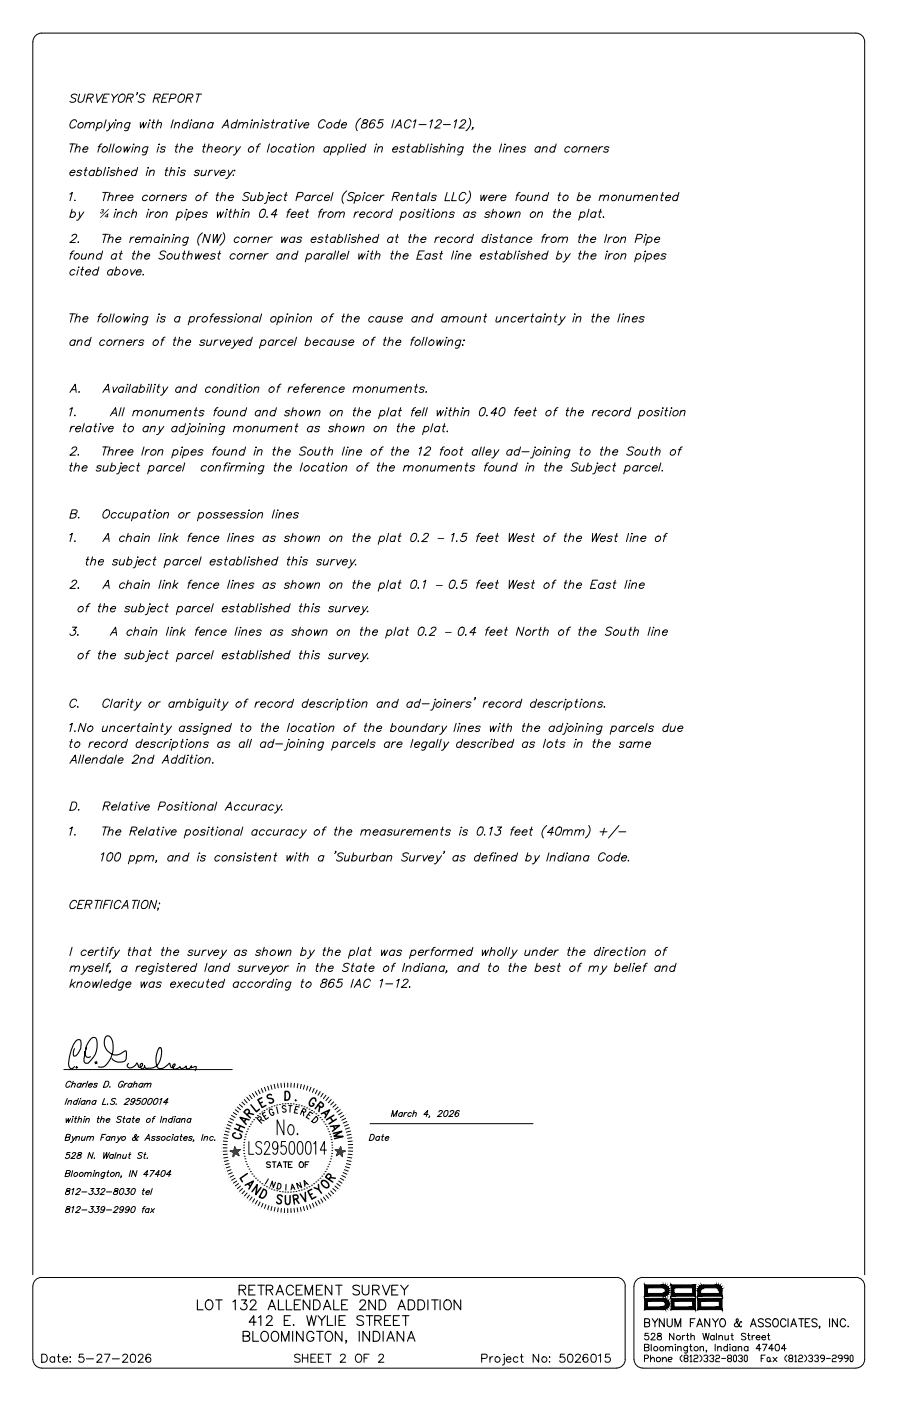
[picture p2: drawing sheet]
<svg xmlns="http://www.w3.org/2000/svg" width="279mm" height="432mm" viewBox="0 0 279 432" stroke-linecap="round" stroke-linejoin="round" font-family="sans-serif">
<defs><g id="words">
<text font-size="7.1" x="73.7" y="415.2">BLOOMINGTON, INDIANA</text>
<g font-size="6.6">
<text x="72.7" y="400.4">RETRACEMENT SURVEY</text>
<text x="59.6" y="405">LOT 132 ALLENDALE 2ND ADDITION</text>
</g>
<text font-size="6.2" x="75.5" y="409.6">412 E. WYLIE STREET</text>
<g font-size="5.7">
<text x="74.1" y="345.7">R</text>
<text x="97.7" y="345.7">A</text>
<text x="99.5" y="347.5">H</text>
<text x="18.7" y="353.5">Bynum Fanyo &amp; Associates, Inc. Date</text>
<text x="99.1" y="365.5">R</text>
<text x="74.4" y="367.6">A</text>
<text x="11.6" y="421.2">Date:</text>
<text x="22.9" y="421.2">5-27-2026 SHEET 2 OF 2</text>
<text x="171.4" y="421.2">5026015</text>
</g>
<g font-size="5.3">
<text x="19" y="347.5">within the State of Indiana %%U</text>
<text x="72.7" y="347.8">A</text>
<text x="76.2" y="344">L</text>
<text x="93.1" y="346.1">E</text>
<text x="71.3" y="350">H</text>
<text x="97.7" y="367.2">O</text>
</g>
<text font-size="5.3" fill="#404040" x="101.6" y="352.1">M</text>
<g font-size="4.9">
<text x="70.6" y="352.1">C</text>
<text x="100.5" y="350">A</text>
<text x="19" y="369.4">812-332-8030 tel</text>
<text x="19" y="375">812-339-2990 fax</text>
</g>
<text font-size="4.4" x="81.1" y="360.9">STATE OF</text>
<g font-size="4.1">
<text x="30.4" y="67">¾</text>
<text x="134.7" y="166.9">–</text>
<text x="134.3" y="181.4">–</text>
<text x="137" y="195.8">–</text>
</g>
</g></defs>
<!-- layer: TITLE -->
<g fill="none" stroke="#000" stroke-width=".31">
<path d="M10.1 12.9v380M12.8 10.2h251.2a2.69 2.69 0 0 1 2.7 2.7v380M12.8 10.2a2.69 2.69 0 0 0-2.6 2.7M10.1 396.4v22.6M12.8 393.7h177.3a2.69 2.69 0 0 1 2.7 2.7M12.8 393.7a2.69 2.69 0 0 0-2.6 2.7M192.8 396.4v22.6a2.69 2.69 0 0 1-2.7 2.6l-177.3 .1M195.5 396.4v22.6a2.76 2.76 0 0 0 2.7 2.7l65.8-.1a2.69 2.69 0 0 0 2.7-2.6v-22.6M195.5 396.4a2.69 2.69 0 0 1 2.7-2.7h65.7a2.61 2.61 0 0 1 2.8 2.7M148.5 418.7h1.1a.66 .66 0 0 0 .7-.7 .66 .66 0 0 0-.7-.6h-1.1v2.5M151.1 418.2v1.7M152 418.2a.79 .79 0 0 0-.9 .7"/>
<path d="M155.4 417.4h.3zM155.5 418.2v2l-.1 .4-.5 .1M156.1 418.9h1.5a.72 .72 0 0 0-.8-.8 .72 .72 0 0 0-.7 .8v.2a.78 .78 0 0 0 .6 .8 .78 .78 0 0 0 .9-.4M159.7 418.5a.81 .81 0 0 0-1.2-.1 .81 .81 0 0 0 0 1.2 .81 .81 0 0 0 1.2-.1M160.4 418.2h.9M160.8 417.4v2l.2 .3 .4 .2M166.1 417.4v2.5l-1.7-2.5v2.5M169.4 418.3h.2zM169.4 419.7h.2zM198.8 415.3h.8l.6-.6-.6-.4h-.8v2h1.1l.3-.6-.6-.4M198.8 418.7h.9l.3-.7-.3-.3h-.9v2M199.9 410.9h-.9l-.1 .9a.74 .74 0 0 1 1.1 0 .74 .74 0 0 1-.2 1.1 .74 .74 0 0 1-1-.3"/>
<path d="M200.6 419l.6-.7h.3l.3 .4v1M200.6 417.7v2M200.8 411.4l.2-.4 .6-.1 .3 .2 .1 .4-1.3 1.5h1.4M200.8 414.3v2M202.7 418.3h.6l.4 .4v.7l-.4 .3h-.6l-.3-.3v-.7zM202.9 411v.6a.84 .84 0 0 1 .9 .3 .84 .84 0 0 1 0 1h-.9a.84 .84 0 0 1 0-1 .84 .84 0 0 1 .9-.3v-.6zM204.3 419l.6-.7h.3l.3 .4v1M204.3 418.3v1.4M205.3 415.4l.5-.4 .4 .1 .2 1.2M205.3 415v1.3M206.1 419h.9l.3-.3-.3-.4h-.6l-.3 .4v.7l.3 .3h.6M206.4 415.4l.4-.4 .5 .1 .1 1.2"/>
<path d="M207.8 410.9v2.1l-1.3-2.1v2.1M208.2 414.4h.2zM208.3 415v1.3M209 415.4l.5-.4 .5 .1 .1 1.2M209 415v1.3M210.4 417.7l-.6 .6v.7l.6 .7M210.4 411.6v1.4M211.2 411.6l-.5 .1-.3 .5M211.3 418.7l-.4-.4 .4-.6h.6l.3 .3-.3 .7h-.6l-.4 .3 .4 .7h.6l.3-.3-.3-.7M211.7 411.6h.7M212 410.9v1.7l.1 .3 .4 .1M212 415l-.1 1.8-.3 .2-.5-.1"/>
<path d="M212 415.3a.66 .66 0 0 0-1-.1 .66 .66 0 0 0 0 1 .66 .66 0 0 0 1-.1M212.7 415h.7M212.8 418l.3-.3v2M212.8 419.7h.6M213 414.3v1.7l.1 .3h.3M213.1 412l.5-.4 .4 .1 .1 1.3M213.1 410.9v2.1M214 418l.3-.3h.6l.3 .3-.3 .7h-.6l-.3 .3v.7h1.2M215.9 417.7l.6 .6v.7l-.6 .7M215.9 415.4l.5-.4 .5 .1 .1 1.2M215.9 415v1.3M216.7 410.9l.6 2.1 .4-2.1 .5 2.1 .5-2.1"/>
<path d="M217 418l.4-.3h.6l.3 .6-.6 .4M217.9 416.3h-.2h.2l-.2 .4M218 418.7l.3 .3-.3 .7h-.6l-.4-.3M218.9 418l.3-.3h.6l.3 .6-.6 .4M219.8 418.7l.3 .3-.3 .7h-.6l-.3-.3M220.3 411.9a.66 .66 0 0 0-1-.1 .66 .66 0 0 0 0 1 .66 .66 0 0 0 1-.1M220.3 411.6v1.4M220.6 414.3v2M220.7 418l.3-.3h.6l.3 .3-.3 .7h-.6l-.3 .3v.7h1.2M220.9 410.9v2.1M221.3 415.4l.5-.4 .5 .1 .1 1.2M221.3 415v1.3"/>
<path d="M221.7 412l.5-.4 .5 .1 .1 1.3M221.7 411.6v1.4M222.5 418.7h1.3M223.6 411.6v1.3l.6 .1 .4-.4M224.3 415.3a.64 .64 0 0 0-.9-.1 .64 .64 0 0 0 0 .9 .64 .64 0 0 0 .9 0M224.3 414.3v2M224.6 411.6v1.4M224.7 418.7l-.3-.4 .3-.6h.6l.3 .3-.3 .7h-.6l-.3 .3 .3 .7h.6l.3-.3-.3-.7M225.1 414.3v.2zM225.1 415v1.3M225.4 411.6h.7M225.7 410.9v1.7l.1 .3 .4 .1"/>
<path d="M226.5 417.7h.3l.3 .3v1.4l-.3 .3h-.3l-.3-.3v-1.4zM226.9 415.3a.64 .64 0 0 0-.9-.1 .64 .64 0 0 0 0 .9 .64 .64 0 0 0 .9 0M226.9 415v1.3M227.7 415.4l.4-.4 .5 .1 .1 1.2M227.7 415v1.3M227.7 418l.3-.3h.6l.3 .6-.6 .4M228.6 418.7l.3 .3-.3 .7h-.6l-.3-.3M229.5 418l.4-.3 .6 .3v1.4l-.3 .3-.7-.3zM230 411.2l-.5-.3-.7 .1-.1 .6 1.1 .5 .2 .6-.5 .3-.9-.3M230.5 411.6h.8M230.7 415.3a.66 .66 0 0 0-1-.1 .66 .66 0 0 0 0 1 .66 .66 0 0 0 1-.1M230.7 415v1.3"/>
<path d="M230.8 410.9v1.7l.2 .3 .4 .1M231.9 411.6v1.4M232.7 411.6a.6 .6 0 0 0-.8 .6M233.2 412.2h1.2a.62 .62 0 0 0-.9-.5 .62 .62 0 0 0-.2 1l.4 .3 .7-.3M234.7 415.7h-1.5l.9-1.4v2M234.7 418.7h.6M234.9 412.2h1.2a.65 .65 0 0 0-.7-.5 .65 .65 0 0 0-.6 .6 .65 .65 0 0 0 .6 .7l.7-.3M235.1 414.3h1.4l-1 2M236 417.7h-1.3v2M236.7 411.6h.7M236.9 418.3l.6 .4v.7l-.3 .3-.6-.3v-.7zM237 410.9v1.7l.1 .3 .3 .1"/>
<path d="M237.5 419.4l.3 .3M238.4 418.3l1.2 1.4M238.5 415.7h-1.4l.9-1.4v2M239.3 414.4l.5-.1a1.2 1.2 0 0 1 0 2h-.2a1.3 1.3 0 0 1-.3-1.9zM239.6 418.3l-1.2 1.4M242.4 415.7h-1.4l.9-1.4v2M242.7 417.7l-.6 .6v.7l.6 .7M243.6 418.7l-.4-.4 .4-.6h.6l.3 .3-.3 .7h-.6l-.4 .3 .4 .7h.6l.3-.3-.3-.7M245.1 418l.3-.3v2M245.1 419.7h.6M246.3 418l.3-.3h.6l.3 .3-.3 .7h-.6l-.3 .3v.7h1.2M248.2 417.7l.6 .6v.7l-.6 .7"/>
<path d="M249.3 418l.4-.3h.6l.3 .6-.6 .4M250.3 418.7l.3 .3-.3 .7h-.6l-.4-.3M251.2 418l.3-.3h.6l.3 .6-.6 .4M252.1 418.7l.3 .3-.3 .7h-.6l-.3-.3M254.3 418.7h-1l-.3-.4 .3-.6h.6l.4 .3v1l-.7 .7h-.3M254.8 418.7h1.3M256.7 418l.3-.3h.6l.3 .3-.3 .7h-.6l-.3 .3v.7h1.2M259.7 418.7h-.9l-.3-.7 .3-.3h.6l.3 .3v1l-.6 .7h-.3M261.5 418.7h-.9l-.3-.4 .3-.6h.6l.3 .3v1l-.6 .7h-.3M262.5 417.7l.6 .3v1.4l-.3 .3-.6-.3v-1.4z"/>
<circle cx="153.4" cy="419" r=".85"/>
<circle cx="167.9" cy="419" r=".84"/>
<circle cx="202.2" cy="415.7" r=".68"/>
<circle cx="204.1" cy="415.6" r=".67"/>
<circle cx="209.2" cy="412.3" r=".67"/>
<circle cx="214.7" cy="415.7" r=".68"/>
</g>
<g fill="none" stroke="#000" stroke-width=".34">
<path d="M198.8 407.6l1.3-.1 .2-.3-.2-.6-1.3-.2v2.5h1l.5-.4a.63 .63 0 0 0-.5-.9M201.1 406.4l.9 1.2 .9-1.2M202 407.6v1.3M204.9 406.4v2.5l-1.6-2.5v2.5M205.7 406.4v1.8a.79 .79 0 0 0 .8 .7 .79 .79 0 0 0 .8-.7v-1.8M208.2 408.9v-2.5l.8 2.5 .9-2.5v2.5M212.9 407.6h.9M214.3 406.4h-1.4v2.5M214.9 408.9l.9-2.5 .9 2.5M215.2 408.1h1.1M218.9 406.4v2.5l-1.6-2.5v2.5M219.8 406.4l.8 1.2 .9-1.2"/>
<path d="M220.6 407.6v1.3M222.4 406.6a1.19 1.19 0 0 1 1.3 .5 1.19 1.19 0 0 1-.2 1.5 .84 .84 0 0 1-1 .3 .84 .84 0 0 1-.5-.9v-.6zM228.7 407.5l-.2-.2-.5 .9a.8 .8 0 0 1-.7 .7 .8 .8 0 0 1-.8-.4l.1-.5 1-.7 .1-.5-.3-.4-.4 .4 .1 .6 1 1.4 .5 .1 .1-.2M231.4 408.9l.9-2.5 .9 2.5M231.8 408.1h1.1M235.4 406.8a.85 .85 0 0 0-.8-.4 .85 .85 0 0 0-.8 .6l.3 .4 1.1 .5 .2 .7a1.02 1.02 0 0 1-1.6 0M237.6 406.8a.85 .85 0 0 0-.8-.4 .85 .85 0 0 0-.7 .6l.2 .4 1.1 .5 .2 .7a1.02 1.02 0 0 1-1.5 0M238.7 406.6a1.19 1.19 0 0 1 1.4 .5 1.19 1.19 0 0 1-.3 1.5l-.4 .3a1.31 1.31 0 0 1-1.2-.9 1.31 1.31 0 0 1 .5-1.4zM242.4 407a.81 .81 0 0 0-1.3-.4 1.35 1.35 0 0 0-.4 1.4 1.35 1.35 0 0 0 1.1 .9l.6-.6M243 406.4v2.5M243.9 408.9l.9-2.5 .9 2.5M244.2 408.1h1.1"/>
<path d="M246.3 406.4h1.6M247.1 406.4v2.5M248.3 407.6h.9M249.7 406.4h-1.4v2.5h1.4M252 406.8a.85 .85 0 0 0-.9-.4 .85 .85 0 0 0-.7 .6l.2 .4 1.2 .6 .2 .6a1.02 1.02 0 0 1-1.6 0M252.8 408.8h-.2h.2l-.2 .6M255.8 406.4v2.5M258.2 406.4v2.5l-1.5-2.5v2.5M260.8 407a.81 .81 0 0 0-1.3-.4 1.35 1.35 0 0 0-.4 1.4 1.35 1.35 0 0 0 1.1 .9l.6-.6M261.5 408.7v.2l.2-.1"/>
</g>
<g fill="#000" stroke="#000" stroke-width=".31">
<path d="M198.8 396v3.5l.8-.8zM198.8 396l.8 .9v1.8zM198.8 396l.8 .9 5-.9zM199.6 396.9l5-.9v.9z"/>
<path d="M204.6 398.7l.5 .7-.5 .1zM204.6 398.7l.5 .7-.3-.8zM204.8 398.6l.8 .6-.5 .2zM204.8 398.6l.8 .6-.5-.7zM205.1 398.5l.9 .3-.4 .4zM205.1 398.5l.9 .3-.7-.5zM205.3 398.3h.9l-.2 .5zM205.4 398.1l-.1 .2h.9zM205.4 398.1l.9-.3-.1 .5zM205.4 397.8v.3l.9-.3zM205.4 397.8l.8-.5 .1 .5zM205.4 397.5v.3l.8-.5zM206 396.7l.2 .6-.8 .2zM205.3 397.3l.1 .2 .6-.8zM205.6 396.4l.4 .3-.7 .6zM205.6 396.4l-.5 .7 .2 .2zM205.1 396.1l.5 .3-.5 .7zM205.1 396.1l-.3 .9 .3 .1zM204.6 396l.5 .1-.3 .9zM204.6 396v.9l.2 .1z"/>
<path d="M198.8 399.5h5.8v-.8zM198.8 399.5l.8-.8h5z"/>
<path d="M207.9 396.9h5.7l.9-.9zM207 396h7.5l-6.6 .9zM207 396l.9 2.7v-1.8zM207 396l.9 2.7-.9 .8zM207 399.5l6.6-.8h-5.7zM207 399.5l6.6-.8 .9 .8zM213.6 396.9v1.8l.9 .8zM214.5 396v3.5l-.9-2.6z"/>
<path d="M215.2 397.8l.9 .9v-.9zM215.2 397.8l.9 .9-.9 .8zM215.2 399.5l6.6-.8h-5.7zM215.2 399.5l6.6-.8 .9 .8zM221.8 397.8v.9l.9 .8zM221.8 397.8h.9v1.7z"/>
<path d="M216.4 396.1l.5-.1v.9zM216.4 396.1l.3 .9 .2-.1zM215.9 396.4l.5-.3 .3 .9zM215.9 396.4l.5 .7 .3-.1zM215.9 396.4l.5 .7-.9-.4zM215.5 396.7l.7 .6 .2-.2zM215.5 396.7l.7 .6h-.9zM215.3 397.3l.8 .2 .1-.2zM215.3 397.3l.8 .2-.9 .3zM215.2 397.8h.9v-.3z"/>
<path d="M216.9 396.9h4.1v-.9zM216.9 396h4.1l-4.1 .9z"/>
<path d="M221.8 397.8l.8-.5 .1 .5zM221.8 397.5v.3l.8-.5zM222.4 396.7l.2 .6-.8 .2zM221.7 397.3l.1 .2 .6-.8zM222 396.4l.4 .3-.7 .6zM222 396.4l-.5 .7 .2 .2zM221.5 396.1l.5 .3-.5 .7zM221.5 396.1l-.3 .9 .3 .1zM221 396l.5 .1-.3 .9zM221 396v.9l.2 .1z"/>
<path d="M198.8 400.2v3.4l.8-.8zM198.8 400.2l.8 .9v1.7zM198.8 400.2l.8 .9 5-.9zM199.6 401.1l5-.9v.9z"/>
<path d="M204.6 402.8l.5 .8h-.5zM204.6 402.8l.5 .8-.3-.8zM204.8 402.8l.8 .5-.5 .3zM204.8 402.8l.8 .5-.5-.7zM205.1 402.6l.9 .3-.4 .4zM205.1 402.6l.9 .3-.7-.5zM205.3 402.4l.9 .1-.2 .4zM205.4 402.2l-.1 .2 .9 .1zM205.4 402.2l.9-.3-.1 .6zM205.4 401.9v.3l.9-.3zM205.4 401.9l.8-.5 .1 .5zM205.4 401.7v.2l.8-.5zM206 400.9l.2 .5-.8 .3zM205.3 401.4l.1 .3 .6-.8zM205.6 400.5l.4 .4-.7 .5zM205.6 400.5l-.5 .7 .2 .2zM205.1 400.3l.5 .2-.5 .7zM205.1 400.3l-.3 .8 .3 .1zM204.6 400.2l.5 .1-.3 .8zM204.6 400.2v.9h.2z"/>
<path d="M198.8 403.6h5.8v-.8zM198.8 403.6l.8-.8h5z"/>
<path d="M207 403.6l6.6-.8h-5.7zM207 403.6l6.6-.8 .9 .8zM213.6 401.1v1.7l.9 .8zM214.5 400.2v3.4l-.9-2.5zM207.9 401.1h5.7l.9-.9zM207 400.2h7.5l-6.6 .9zM207 400.2l.9 2.6v-1.7zM207 400.2l.9 2.6-.9 .8z"/>
<path d="M215.2 403.6l6.6-.8h-5.7zM215.2 403.6l6.6-.8 .9 .8zM221.8 401.1v1.7l.9 .8zM222.7 400.2v3.4l-.9-2.5zM216.1 401.1h5.7l.9-.9zM215.2 400.2h7.5l-6.6 .9zM215.2 400.2l.9 2.6v-1.7zM215.2 400.2l.9 2.6-.9 .8z"/>
</g>
<!-- layer: TEXT-ADJOINERS -->
<g fill="none" stroke="#000" stroke-width=".31">
<path d="M23.6 37.5l-.2-.5a1.45 1.45 0 0 0-1.6 .7 1.45 1.45 0 0 0 .2 1.8 1.12 1.12 0 0 0 1.3-.6M23.7 29.4a.96 .96 0 0 0-1-.4 .96 .96 0 0 0-.7 .8l1.3 .8a.95 .95 0 0 1-.6 1 .95 .95 0 0 1-1.2-.4M24.3 38.1a.79 .79 0 0 1 1.4 0 .96 .96 0 0 1-.5 1.2 .96 .96 0 0 1-1.2-.2zM24.6 29l-.5 2.2a.99 .99 0 0 0 1.7-.4l.4-1.8M26.5 38.3l.7-.5 .6 .1-.3 1.6M26.6 37.8l-.5 1.7M26.9 30.2l1.5-.1 .3-.8-.4-.3h-1.1l-.7 2.5M27.7 30.2l.5 1.3M27.8 38.3l.7-.5 .6 .1-.3 1.6M29.8 29l.3 2.5 1.6-2.5M30.1 38.1a.79 .79 0 0 1 1.4 0 .96 .96 0 0 1-.4 1.2 .96 .96 0 0 1-1.3-.2M30.2 37.8l-.7 2.5"/>
<path d="M31.8 30.2h1M32.7 36.9l-.7 2.6M33.6 37.8l.3 1.7 1.2-1.7M33.7 29h-1.5l-.7 2.5h1.6M33.9 39.5l-.6 .7-.5 .1M34.5 29l.6 1.2 1.3-1.2M35.1 30.2l-.3 1.3M35.5 37.8l-.4 1.7M35.6 37h.3zM36.2 38.3l.8-.5 .5 .1-.2 1.6M36.4 37.8l-.5 1.7M37 29.4a.86 .86 0 0 1 1.5 0 1.52 1.52 0 0 1-1.8 2 1.55 1.55 0 0 1 .3-2z"/>
<path d="M39.2 30.2l1.5-.1 .4-.4v-.4l-.5-.3h-1.1l-.6 2.5M40 38.1a.9 .9 0 0 0-1.3 0 .9 .9 0 0 0 .1 1.4l1-.4M40.1 30.2l.5 1.3M40.1 37.8l-.5 1.9a.83 .83 0 0 1-1.2 .5M42.4 28.7h-.2l.1-.2 .1 .4-.4 .4M43.3 37.8v1.7l.9-1.7 .1 1.7 .9-1.7M44.8 29.4a.92 .92 0 0 0-1-.4 .92 .92 0 0 0-.7 .8l1.2 .8a.95 .95 0 0 1-.6 1 .95 .95 0 0 1-1.1-.4M46.1 37.8l-.5 1.7M46.1 37h.3zM46.9 37.8h.9M47.5 36.9l-.6 2.1v.4l.5 .1M47.6 30.2l1.5-.1 .3-.4v-.4l-.4-.3h-1.1l-.7 2.5"/>
<path d="M48.4 30.2l.5 1.3M48.5 38.3l.7-.5 .6 .1-.3 1.6M48.8 36.9l-.7 2.6M50.1 30.2h1M52 29h-1.6l-.7 2.5h1.7M52.4 30.4h1.1l.5-.3a.64 .64 0 0 0 .1-1l-1.4-.1-.6 2.5M53.4 36.9l-.7 2.6M54 38.3l.8-.5 .5 .1-.3 1.6M54.1 37.8l-.4 1.7M55.4 29.4a.86 .86 0 0 1 1.5 0 1.52 1.52 0 0 1-1.8 2 1.55 1.55 0 0 1 .3-2zM57.6 30.2l1.5-.1 .3-.4v-.4l-.4-.3h-1l-.7 2.5M57.8 38.1a.9 .9 0 0 0-1.3 0 .9 .9 0 0 0 .1 1.4l1-.4"/>
<path d="M58.1 36.9l-.7 2.6M58.5 30.2l.5 1.3M58.9 37.8l-.5 1.7M59 37h.2zM60.5 29h1.7M61.1 38.1a.9 .9 0 0 0-1.3 0 .9 .9 0 0 0 .1 1.4l.9-.4M61.2 37.8l-.5 1.7M61.3 29l-.7 2.5M61.9 38.3l.7-.5 .6 .1-.3 1.6M62 37.8l-.4 1.7M65.7 38.1a.89 .89 0 0 0-1.4 0 .89 .89 0 0 0 .2 1.4l.9-.4M65.8 37.8l-.5 1.7"/>
<path d="M68.5 39.5l1.6-2.6 .3 2.6M69 38.6h1.3M72.9 38.1a.9 .9 0 0 0-1.3 0 .9 .9 0 0 0 .1 1.4l1-.4M73.2 36.9l-.6 2.6M73.7 38.3l.8-.5 .6 .1-.3 1.6M73.9 37.8l-.5 1.7M75.1 38.3l.7-.5 .6 .1-.3 1.6M77.6 37.8l-.4 1.7M77.7 37h.2zM78.4 38.3l.7-.5 .5 .1-.3 1.6M78.5 37.8l-.5 1.7M80.9 37.8l-.5 1.7"/>
<path d="M80.9 37h.3zM83 38.1a.66 .66 0 0 0-.8-.3 .66 .66 0 0 0-.5 .6l.8 .2 .3 .4a.81 .81 0 0 1-1.4 .1M83.8 37.8h.8M84.4 36.9l-.6 2.1 .1 .4 .4 .1M85.5 37.8l-.5 1.7M86.4 37.8a1.07 1.07 0 0 0-1.1 .7M88.4 38.1a.89 .89 0 0 0-1.3 0 .89 .89 0 0 0 .1 1.4l.9-.4M88.5 37.8l-.4 1.7M89.4 37.8h.8M90 36.9l-.6 2.1v.4l.5 .1M91.2 37.8l-.5 1.7M91.2 37h.3z"/>
<path d="M92 37.8l.3 1.7 1.2-1.7M93.8 38.5h1.4v-.5a.91 .91 0 0 0-1.3 .2 .91 .91 0 0 0 .2 1.3l.9-.4M100.3 37.5l-.2-.5a1.45 1.45 0 0 0-1.6 .7 1.45 1.45 0 0 0 .2 1.8 1.12 1.12 0 0 0 1.2-.6M101 38.1a.75 .75 0 0 1 1.3 0 .96 .96 0 0 1-.4 1.2 .96 .96 0 0 1-1.2-.2zM104.6 38.1a.89 .89 0 0 0-1.3 0 .89 .89 0 0 0 .1 1.4l1-.4M104.9 36.9l-.6 2.6M105.4 38.5h1.4v-.5a.91 .91 0 0 0-1.3 .2 .91 .91 0 0 0 .2 1.3l.9-.4M111.3 36.4a2.85 2.85 0 0 0-1.1 3.9M112.2 37l-.3 .5 .3 .4a.91 .91 0 0 1 1 .7 1.01 1.01 0 0 1-.7 .9 1.01 1.01 0 0 1-1-.3l-.1-.2a1.68 1.68 0 0 1 1.8-1.2l.2-.8zM115.7 37.3v-.3a.94 .94 0 0 0-1.4 .4 1.84 1.84 0 0 0-.2 2 .85 .85 0 0 0 1.3-.3 .85 .85 0 0 0-.5-1.2l-.5 .1-.5 .6M118.2 36.9h-1.1l-.5 1.1a.81 .81 0 0 1 1.3-.1 .81 .81 0 0 1-.1 1.2l-1.1 .4-.3-.1-.2-.4M121.5 36.9l-.7 2.6"/>
<path d="M121.8 39.5l1.6-2.6 .3 2.6M122.4 38.6h1.2M126.8 37.5a.98 .98 0 0 0-1.1-.6 .98 .98 0 0 0-.8 1l-.2 .6a.88 .88 0 0 0 .7 1 .88 .88 0 0 0 1-.6M127.6 37.4l.7-.5-.7 2.6M129.2 38.4h2.2M132.6 37.4l.7-.5-.6 2.6M134.7 37.5a.77 .77 0 0 1 .7-.6 .77 .77 0 0 1 .7 .5l-.5 .9-1.6 1.2h1.7M136.7 38.4h2.2M140.1 37.4l.7-.5-.6 2.6M142.2 37.5a.77 .77 0 0 1 .6-.6 .77 .77 0 0 1 .8 .5l-.6 .9-1.5 1.2h1.7M144.7 36.4a2.76 2.76 0 0 1-1 3.9M145.9 39.4h-.2l.1-.2v.4l-.3 .4"/>
<path d="M21.5 59.8l.8-.5-.7 2.5M21.5 44.4h1.7M21.6 53.2h1.5l.1-.2a.84 .84 0 0 0-1.1-.5 .84 .84 0 0 0-.6 .9l.1 .4a.75 .75 0 0 0 1.3 0M22.4 44.4l-.7 2.5M23.4 45.7l.7-.5 .6 .1-.3 1.6M23.7 44.4l-.6 2.5M25.2 52.8a.66 .66 0 0 0-.7-.4 .66 .66 0 0 0-.5 .7l.9 .3 .1 .4a.84 .84 0 0 1-1.4 0M25.6 46h1.5v-.5a.91 .91 0 0 0-1.3 .1 .91 .91 0 0 0 .2 1.3l.9-.3M26 52.5h.9M26.6 51.6l-.5 2.1v.3l.4 .1M29.1 52.8a.89 .89 0 0 0-1.3 0 .89 .89 0 0 0 .1 1.3l.9-.3M29.2 52.5l-.5 1.6"/>
<path d="M29.9 52.8a.79 .79 0 0 1 1.4 0 .97 .97 0 0 1-.4 1.1 .97 .97 0 0 1-1.2-.1M30.3 45.2h.8M30.3 51.6l-.7 2.5M31.5 44.4l-.6 .1-.2 .4-.5 2M31.7 59.3h1.7M31.7 45.6a.72 .72 0 0 1 1-.4 .72 .72 0 0 1 .4 1 .81 .81 0 0 1-.8 .7 .81 .81 0 0 1-.8-.7zM32.6 51.6l-.7 2.5M32.6 59.3l-.7 2.5M33.4 52.5l-.4 1.6M33.5 51.7h.2zM33.9 59.3l-.7 2.5M34.2 44.4l-.6 2.5"/>
<path d="M35.2 44.4l-.7 2.5M35.5 52.8a.66 .66 0 0 0-.7-.4 .66 .66 0 0 0-.6 .7l.8 .2 .3 .4a.77 .77 0 0 1-1.4 .1M36 45.6a.72 .72 0 0 1 .9-.4 .72 .72 0 0 1 .4 1 .81 .81 0 0 1-.8 .7 .81 .81 0 0 1-.8-.7zM36.2 53l.7-.5 .6 .1-.3 1.5M36.6 51.6l-.7 2.5M38.3 45.2v1.7l.9-1.7v1.7l1-1.7M38.4 53.2h1.5l.1-.2a.84 .84 0 0 0-1-.5 .84 .84 0 0 0-.6 .9v.4a.75 .75 0 0 0 1.3 0M41.1 45.2l-.5 1.7M41.1 44.5h.3zM41.7 45.7l.8-.5 .6 .1-.3 1.6M41.9 45.2l-.5 1.7M42.2 52.8a.9 .9 0 0 0-1.4 0 .9 .9 0 0 0 .1 1.3l1-.3"/>
<path d="M42.5 51.6l-.7 2.5M45.5 52.5l-.4 1.6M45.6 45.6a.9 .9 0 0 0-1.4 0 .9 .9 0 0 0 .1 1.3l1-.3M45.6 51.7h.2zM45.6 45.2l-.5 2a.83 .83 0 0 1-1.2 .5M46.2 53l.8-.5 .5 .1-.3 1.5M46.4 52.5l-.5 1.6M48.9 45.2l-.5 1.7M49 44.5h.2zM51 45.6l-.1-.3a.77 .77 0 0 0-1.2 .5l1 .4-.2 .6a.79 .79 0 0 1-1.1-.2M51 52.5h.8M51.6 51.6l-.6 2.1v.3l.5 .1"/>
<path d="M52.5 53l.8-.5 .5 .1-.2 1.5M52.9 51.6l-.7 2.5M54.1 45.2h.8M54.7 44.4l-.6 2 .1 .4 .4 .1M55.1 52.5l-.5 1.6M55.2 51.7h.2zM55.7 45.7l.7-.5 .6 .1-.3 1.6M56 44.4l-.7 2.5M57.1 52.8a.66 .66 0 0 0-.7-.4 .66 .66 0 0 0-.5 .7l1 .3v.4a.8 .8 0 0 1-1.3 0M57.9 46h1.5v-.5a.91 .91 0 0 0-1.3 .1 .91 .91 0 0 0 .2 1.3l.9-.3M61.5 52.8a.66 .66 0 0 0-.7-.4 .66 .66 0 0 0-.6 .7l1 .3 .1 .4a.84 .84 0 0 1-1.4 0M62.3 52.5l-.3 1.5 .6 .1 .7-.4"/>
<path d="M62.6 45.2h.8M63.2 44.4l-.6 2v.4l.5 .1M63.7 52.5l-.5 1.6M64.1 45.7l.8-.5 .5 .1-.2 1.6M64.1 59.3l-.5 .1-.2 .4-.6 2M64.5 44.4l-.7 2.5M64.6 52.5l-.4 1.6M65.6 52.5a1.09 1.09 0 0 0-1.2 .7M66.2 52.5l.3 1.6 1.1-1.6M66.4 46h1.4v-.5a.91 .91 0 0 0-1.2 .1 .91 .91 0 0 0 .1 1.3l.9-.3M67.3 59.3l-.6 2.1 .1 .4h.4M67.9 53.2h1.5l.1-.2a.84 .84 0 0 0-1-.5 .84 .84 0 0 0-.6 .9v.4a.75 .75 0 0 0 1.3 0"/>
<path d="M68.6 59.3l-.7 2.5M68.7 45.6a.72 .72 0 0 1 1-.4 .72 .72 0 0 1 .4 1 .79 .79 0 0 1-.8 .7 .79 .79 0 0 1-.8-.7zM70.4 52.5l.3 1.6 1.2-1.6M70.7 54.1l-.6 .8-.5 .1M71 45.2l-.4 1.7M71.8 54h.3zM72 45.2a1.15 1.15 0 0 0-1.2 .8M72.3 52.5v.2zM72.7 45.2l.3 1.7 1.2-1.7M73 46.9l-.6 .8-.5 .1M76.9 45.6a.7 .7 0 0 1 .9-.4 .7 .7 0 0 1 .3 1 .78 .78 0 0 1-1.1 .7 .78 .78 0 0 1-.1-1.3zM77 59.7a.93 .93 0 0 0-1.1-.4 .93 .93 0 0 0-.6 .9l1.2 .6a.91 .91 0 0 1-.5 1.1 .91 .91 0 0 1-1.2-.4"/>
<path d="M79.1 45.2h.9M80.1 59.3l-.7 2.5M80.3 44.4l-.5 .1-.2 .4-.6 2M83 59.3l-.1 .3zM83.1 44.4l-.7 2.5M83.9 45.6a.79 .79 0 0 1 1.3 0 .96 .96 0 0 1-.4 1.1 .96 .96 0 0 1-1.2-.1zM87.5 45.6a.89 .89 0 0 0-1.3 0 .89 .89 0 0 0 .1 1.3l.9-.3M88.3 59.3l-.5 2.1v.4h.4M89.7 45.6a.89 .89 0 0 0-1.4 0 .89 .89 0 0 0 .2 1.3l.9-.3M89.8 45.2l-.5 1.7M90.6 45.2h.9M91.2 44.4l-.5 2v.4l.4 .1"/>
<path d="M92.5 45.2l-.5 1.7M92.5 44.5h.3zM93.3 45.6a.72 .72 0 0 1 1-.4 .72 .72 0 0 1 .3 1 .81 .81 0 0 1-.8 .7 .81 .81 0 0 1-.8-.7zM95.5 45.7l.7-.5 .6 .1-.3 1.6M95.6 45.2l-.5 1.7M101.5 45.6a.89 .89 0 0 0-1.3 0 .89 .89 0 0 0 .1 1.3l1-.3M101.6 45.2l-.4 1.7M102.4 45.6a.79 .79 0 0 1 1.3 0 .96 .96 0 0 1-.4 1.1 .96 .96 0 0 1-1.2-.1M102.5 45.2l-.7 2.6M102.7 59.3l-.7 2.5M104.7 45.6a.7 .7 0 0 1 .9-.4 .7 .7 0 0 1 .4 1 .85 .85 0 0 1-.7 .7 .85 .85 0 0 1-.9-.3M104.8 45.2l-.7 2.6"/>
<path d="M106.9 58.8a2.89 2.89 0 0 0-1 3.9M107.3 44.4l-.7 2.5M108.2 45.2l-.5 1.7M108.4 44.4l-.1 .2zM108.8 46h1.5v-.5a.91 .91 0 0 0-1.3 .1 .91 .91 0 0 0 .2 1.3l.9-.3M109.3 59.7a.92 .92 0 0 0-1.1-.4 .92 .92 0 0 0-.6 .9l1.2 .7a.68 .68 0 0 1-.7 .9h-.8l-.2-.3M112.5 59.3l-.1 .3zM112.5 45.6a.89 .89 0 0 0-1.3 0 .89 .89 0 0 0 .1 1.3l1-.3M112.9 44.4l-.7 2.5M115.9 45.2l-.5 1.7M116 44.5h.2zM116.6 45.7l.7-.5 .6 .1-.3 1.6"/>
<path d="M116.8 45.2l-.5 1.7M121.2 46h1.4v-.5a.91 .91 0 0 0-1.3 .1 .91 .91 0 0 0 .2 1.3l.9-.3M124.8 45.6a.66 .66 0 0 0-.8-.4 .66 .66 0 0 0-.5 .6l.7 .3 .3 .3a.81 .81 0 0 1-1.4 .2M125.6 45.2h.8M126.2 44.4l-.6 2v.4l.5 .1M128.6 45.6a.89 .89 0 0 0-1.3 0 .89 .89 0 0 0 .1 1.3l1-.3M128.7 45.2l-.4 1.7M128.9 59.3l-.5 2.1v.4h.5M129.5 45.6a.79 .79 0 0 1 1.3 0 .96 .96 0 0 1-.4 1.1 .96 .96 0 0 1-1.2-.1M129.8 44.4l-.7 2.5M132.1 44.4l-.7 2.5M132.6 59.3l-.7 2.5"/>
<path d="M133 45.2l-.5 1.7M133 44.5h.3zM135 45.6a.66 .66 0 0 0-.7-.4 .66 .66 0 0 0-.5 .6l.9 .4-.1 .6a.79 .79 0 0 1-1.2-.2M135.7 45.7l.7-.5 .6 .1-.3 1.6M136.1 44.4l-.7 2.5M137.9 59.3l-.7 2.5h1.5M138.3 45.2l-.5 1.7M138.3 44.5h.3zM139 45.7l.7-.5 .6 .1-.3 1.6M139.1 45.2l-.4 1.7M140 59.3l-.7 2.5h1.4M142.8 45.6a.9 .9 0 0 0-1.3 0 .9 .9 0 0 0 .1 1.3l.9-.3"/>
<path d="M142.9 45.2l-.5 2a.83 .83 0 0 1-1.3 .5M143.7 59.9l-.3-.5a1.53 1.53 0 0 0-1.5 .7 1.53 1.53 0 0 0 0 1.7h.2a1.1 1.1 0 0 0 1.2-.5M144.7 58.8a2.76 2.76 0 0 1-1.1 3.9M146 45.2h.9M146.6 44.4l-.6 2 .1 .4 .4 .1M147.6 45.7l.7-.5 .6 .1-.3 1.6M147.9 44.4l-.7 2.5M149.8 46h1.5v-.5a.91 .91 0 0 0-1.3 .1 .91 .91 0 0 0 .2 1.3l.9-.3M154.7 44.4l-.7 2.5M155.6 45.2l-.5 1.7M155.7 44.5h.2zM156.3 45.7l.7-.5 .6 .1-.3 1.6"/>
<path d="M156.4 45.2l-.4 1.7M158.5 46h1.5v-.5a.91 .91 0 0 0-1.3 .1 .91 .91 0 0 0 .2 1.3l.9-.3M160.4 59.3l-.5 .1-.3 .4-.5 2M162.1 45.6a.66 .66 0 0 0-.7-.4 .66 .66 0 0 0-.5 .6l.9 .4-.1 .6a.79 .79 0 0 1-1.2-.2M166.6 45.6a.89 .89 0 0 0-1.3 0 .89 .89 0 0 0 .1 1.3l.9-.3M166.7 45.2l-.5 1.7M167.4 45.7l.7-.5 .6 .1-.3 1.6M167.6 45.2l-.5 1.7M169.2 59.3l-.7 2.5M171.2 45.6a.9 .9 0 0 0-1.3 0 .9 .9 0 0 0 .1 1.3l.9-.3M171.5 44.4l-.7 2.5M172.7 59.3l-.5 2.1v.4h.4"/>
<path d="M175.8 45.6a.89 .89 0 0 0-1.3 0 .89 .89 0 0 0 .1 1.3l.9-.3M176.6 45.6a.79 .79 0 0 1 1.4 0 .96 .96 0 0 1-.4 1.1 .96 .96 0 0 1-1.2-.1zM178.6 59.3l-.6 2.5M178.9 45.2l-.5 1.7M179.9 45.2a1.07 1.07 0 0 0-1.2 .8M180.3 45.7l.8-.5 .6 .1-.3 1.6M180.5 45.2l-.5 1.7M182.6 46h1.4v-.5a.91 .91 0 0 0-1.2 .1 .91 .91 0 0 0 .1 1.3l1-.3M185 45.2l-.5 1.7M185.9 45.2a1.15 1.15 0 0 0-1.2 .8M187.7 45.6v-.3a.77 .77 0 0 0-1.2 .5l1 .4-.2 .6a.79 .79 0 0 1-1.1-.2M204.4 59.3l-.5 2.1v.4h.4"/>
<path d="M209.4 59.3l-.7 2.5M21.6 78.2h.9M21.9 65.7a.7 .7 0 0 1 1-.4 .7 .7 0 0 1 .3 1 .85 .85 0 0 1-.6 .7 .85 .85 0 0 1-.9-.3M22.2 72.8a.73 .73 0 0 1 .8-.6 .73 .73 0 0 1 .6 .7l-2.1 1.9h1.7M22.2 64.5l-.7 2.5M22.9 77.3l-.6 .2-.2 .4-.6 2M23.1 61.6l-.1 .2h.2M23.1 78.6a.72 .72 0 0 1 1-.4 .72 .72 0 0 1 .3 1l-.2 .3a.76 .76 0 0 1-1.2 .3 .76 .76 0 0 1 .1-1.2zM24.2 74.5l-.1 .3 .2-.2M24.4 65.3l.3 1.7 1.2-1.7M24.7 67l-.6 .8-.5 .1M25.4 78.2l-.3 1.6 .6 .1 .7-.5"/>
<path d="M26.7 78.2l-.4 1.7M27.6 78.7l.7-.5 .6 .1-.3 1.6M27.7 78.2l-.5 1.7M31.3 78.6a.89 .89 0 0 0-1.3 0 .89 .89 0 0 0 .1 1.3l1-.4M31.7 77.3l-.7 2.6M31.7 72.2h1.7M32.6 72.2l-.7 2.6M33.5 60.7l.8-.5 .5 .1-.3 1.5M33.5 73.6l.8-.5 .5 .1-.3 1.6M33.9 72.2l-.7 2.6M35.8 73.8h1.4l.1-.2a.84 .84 0 0 0-1-.5 .84 .84 0 0 0-.6 .9v.4a.75 .75 0 0 0 1.3 0M35.9 78.6a.89 .89 0 0 0-1.3 0 .89 .89 0 0 0 .2 1.3l.9-.4"/>
<path d="M36 60.2l-.5 1.6M36 78.2l-.4 1.7M36.3 65.8l.7-.5 .6 .1-.3 1.6M36.4 65.3l-.4 1.7M36.9 78.2h.8M36.9 60.2a1.07 1.07 0 0 0-1.1 .7M37.3 60.9h1.5l.1-.2a.82 .82 0 0 0-1-.5 .82 .82 0 0 0-.6 .9v.4a.78 .78 0 0 0 1.4 0M37.5 77.3l-.6 2.1 .1 .4 .4 .1M39.5 60.9h1.5v-.5a.91 .91 0 0 0-1.3 .2 .91 .91 0 0 0 .2 1.2l.9-.3M40.1 65.7a.89 .89 0 0 0-1.3 0 .89 .89 0 0 0 .1 1.3l.9-.3M40.4 73.1l-.4 1.7M40.8 65.8l.7-.5 .6 .1-.3 1.6"/>
<path d="M40.9 78.2h.8M41.1 64.5l-.6 2.5M41.4 73.1a1.09 1.09 0 0 0-1.1 .7M41.5 77.3l-.6 2.1v.4l.5 .1M41.8 73.8h1.5v-.2a.84 .84 0 0 0-1-.5 .84 .84 0 0 0-.6 .9l.1 .4a.75 .75 0 0 0 1.3 0M42.5 78.7l.7-.5 .5 .1-.3 1.6M42.8 77.3l-.7 2.6M44.1 73.6l.7-.5 .6 .1-.4 1.6M44.2 73.1l-.5 1.7M44.7 78.9h1.4l.1-.2a.82 .82 0 0 0-1-.5 .82 .82 0 0 0-.6 1v.3a.78 .78 0 0 0 1.4 0M45.4 73.6l.7-.5 .6 .1-.3 1.6M45.6 60.5a.9 .9 0 0 0-1.4 0 .9 .9 0 0 0 .1 1.3l1-.3"/>
<path d="M45.6 65.3l-.4 1.7M45.8 64.5v.2zM46.4 60.5a.7 .7 0 0 1 .9-.3 .7 .7 0 0 1 .4 .9 .79 .79 0 0 1-.8 .7 .79 .79 0 0 1-.8-.7zM46.5 65.3l-.5 1.7M47.5 65.3a1.15 1.15 0 0 0-1.2 .8M48.1 65.7a.7 .7 0 0 1 .9-.4 .7 .7 0 0 1 .4 1 .79 .79 0 0 1-.8 .7 .79 .79 0 0 1-.8-.7zM48.6 60.2l-.4 1.6M49.1 73.4a.89 .89 0 0 0-1.3 .1 .89 .89 0 0 0 .2 1.3l.9-.4M49.3 73.1l-.5 1.7M49.6 60.2a1.07 1.07 0 0 0-1.1 .7M50.1 60.7l.7-.5 .6 .1-.3 1.5M50.2 65.8l.8-.5 .5 .1-.3 1.6"/>
<path d="M50.2 60.2l-.4 1.6M50.2 73.1l-.4 1.7M50.3 72.3h.2zM50.3 65.3l-.4 1.7M51 73.6l.7-.5 .5 .1-.3 1.6M51.1 73.1l-.5 1.7M51.2 77.7a.96 .96 0 0 0-1.1-.4 .96 .96 0 0 0-.7 .9l1.2 .6a.7 .7 0 0 1 .1 .7 .7 .7 0 0 1-.7 .4h-.5l-.5-.4M51.8 78.6a.72 .72 0 0 1 .9-.4 .72 .72 0 0 1 .4 1l-.2 .3a.76 .76 0 0 1-1.2 .3 .76 .76 0 0 1 .1-1.2zM52.3 60.9h1.5v-.2a.82 .82 0 0 0-.9-.5 .82 .82 0 0 0-.6 .9v.4a.78 .78 0 0 0 1.3 0M53.5 73.1l-.5 1.7M53.6 72.3h.2zM54.1 78.2l-.3 1.6 .5 .1 .8-.5"/>
<path d="M54.2 73.6l.7-.5 .6 .1-.3 1.6M54.4 73.1l-.5 1.7M54.7 60.2l-.4 1.6M54.9 65.7a.7 .7 0 0 1 .9-.4 .7 .7 0 0 1 .3 1 .85 .85 0 0 1-.6 .7 .85 .85 0 0 1-.9-.3M54.9 65.3l-.6 2.6M55.4 78.2l-.5 1.7M55.7 60.2a1.07 1.07 0 0 0-1.2 .7M56.3 78.2h.9M56.9 77.3l-.5 2.1v.4l.5 .1M57.4 65.3l-.5 1.7M57.5 60.5a.69 .69 0 0 0-.7-.3 .69 .69 0 0 0-.6 .6l1 .3-.1 .7a.79 .79 0 0 1-1.2-.3M57.6 64.5l-.1 .2z"/>
<path d="M57.9 78.7l.8-.5 .5 .1-.3 1.6M58 73.4a.89 .89 0 0 0-1.3 .1 .89 .89 0 0 0 .1 1.3l.9-.4M58.1 73.1l-.7 2.3-.5 .2-.6-.1M58.1 65.7a.7 .7 0 0 1 1-.4 .7 .7 0 0 1 .3 1 .85 .85 0 0 1-.6 .7 .85 .85 0 0 1-.9-.3M58.2 65.3l-.7 2.6M58.3 77.3l-.7 2.6M60.3 66.1h1.5v-.5a.91 .91 0 0 0-1.3 .1 .91 .91 0 0 0 .2 1.3l.9-.3M60.4 78.2v1.7l.9-1.7v1.7l1-1.7M60.7 60.5a.7 .7 0 0 1 .9-.3 .7 .7 0 0 1 .3 .9 .79 .79 0 0 1-.7 .7 .79 .79 0 0 1-.8-.7zM62.4 71.8a2.85 2.85 0 0 0-1 3.8M62.8 78.9h1.5v-.2a.84 .84 0 0 0-1-.5 .84 .84 0 0 0-.6 1l.1 .3a.75 .75 0 0 0 1.3 0M62.9 60.2h.9"/>
<path d="M63.9 65.7a.66 .66 0 0 0-.7-.4 .66 .66 0 0 0-.5 .7l.7 .2 .3 .3a.81 .81 0 0 1-1.4 .2M64.9 72.2l-.7 2.6-1-2.6-.7 2.6M65.8 72.2l-.1 2.6 1.3-2.6v2.6l1.2-2.6M66.4 78.6a.66 .66 0 0 0-.7-.4 .66 .66 0 0 0-.5 .6l.9 .4 .1 .3a.84 .84 0 0 1-1.4 0M66.7 60.2h.8M67.1 65.3v1.7l.9-1.7v1.7l1-1.7M67.2 78.2h.9M67.8 77.3l-.5 2.1v.4l.4 .1M68.2 60.7l.8-.5 .6 .1-.3 1.5M68.8 71.8a2.69 2.69 0 0 1-1 3.8M69.8 65.3l-.4 1.7M69.9 64.6h.2z"/>
<path d="M70.5 60.9h1.4v-.5a.91 .91 0 0 0-1.2 .2 .91 .91 0 0 0 .1 1.2l1-.3M70.7 65.3h.8M71.2 64.5l-.5 2v.4l.5 .1M72.2 65.8l.8-.5 .5 .1-.3 1.6M72.6 78.6a.9 .9 0 0 0-1.3 0 .9 .9 0 0 0 .1 1.3l.9-.4M72.6 64.5l-.7 2.5M73.4 78.6a.7 .7 0 0 1 1-.4 .7 .7 0 0 1 .3 1 .78 .78 0 0 1-1.1 .7 .78 .78 0 0 1-.2-1.3zM73.8 73.4a.89 .89 0 0 0-1.3 .1 .89 .89 0 0 0 .1 1.3l1-.4M74.7 73.4a.72 .72 0 0 1 .9-.3 .72 .72 0 0 1 .4 .9l-.2 .4a.76 .76 0 0 1-1.2 .2 .76 .76 0 0 1 .1-1.2zM74.8 65.3l-.5 1.7M74.8 64.6h.3zM75.5 65.8l.7-.5 .6 .1-.3 1.6"/>
<path d="M75.6 65.3l-.4 1.7M75.7 78.2l-.4 1.7M76.7 78.2a1.09 1.09 0 0 0-1.2 .7M77 73.1l-.5 1.7M77.1 78.7l.8-.5 .5 .1-.3 1.6M77.3 78.2l-.5 1.7M77.6 60.2l-.3 1.6a1.04 1.04 0 0 0 1.3-.4M77.9 73.1l-.6 .1-.5 .6M78.4 73.6l.7-.5 .6 .1-.3 1.6M78.5 73.1l-.4 1.7M78.9 60.2l-.5 1.6M79.4 78.9h1.4l.1-.2a.82 .82 0 0 0-1-.5 .82 .82 0 0 0-.6 1v.3a.78 .78 0 0 0 1.4 0"/>
<path d="M79.8 60.5a.72 .72 0 0 1 .9-.3 .72 .72 0 0 1 .4 .9 .88 .88 0 0 1-.7 .7 .88 .88 0 0 1-.9-.3M80.6 73.8h1.5l.1-.2a.84 .84 0 0 0-1-.5 .84 .84 0 0 0-.6 .9v.4a.75 .75 0 0 0 1.3 0M80.8 64.6h.9a1.55 1.55 0 0 1 0 1.7 1.55 1.55 0 0 1-1.5 .6 2.07 2.07 0 0 1 .6-2.3zM81.7 78.2l-.4 1.7M82.4 66.8l-.2 .1h.3M82.7 78.2a1.09 1.09 0 0 0-1.1 .7M82.8 60.2l-.6 2-.2 .4-.5 .1M83 73.1l-.5 1.7M83.2 60.9h1.4v-.5a.91 .91 0 0 0-1.2 .2 .91 .91 0 0 0 .1 1.2l1-.3M84 73.1l-.6 .1-.6 .6M85.4 66.2h-1.8l1.7-1.7-.7 2.5M86.9 73.1v1.7l.9-1.7 .1 1.7 .9-1.7"/>
<path d="M86.9 60.5a.9 .9 0 0 0-1.3 0 .9 .9 0 0 0 .1 1.3l1-.3M87 78.6a.9 .9 0 0 0-1.3 0 .9 .9 0 0 0 .1 1.3l.9-.4M87.1 78.2l-.5 1.7M87.7 60.2h.9M87.8 78.7l.7-.5 .6 .1-.3 1.6M87.9 78.2l-.4 1.7M88.6 65.3h.8M89.7 64.5l-.5 .1-.2 .4-.5 2M89.8 66.1h1.5v-.5a.91 .91 0 0 0-1.3 .1 .91 .91 0 0 0 .2 1.3l.9-.3M90.9 73.4a.89 .89 0 0 0-1.3 .1 .89 .89 0 0 0 .1 1.3l.9-.4M91 73.1l-.4 1.7M91.6 60.7h1.1l.5-.3a.64 .64 0 0 0 .1-1l-1.4-.1-.6 2.5"/>
<path d="M91.6 78.6a.89 .89 0 0 0-1.3 0 .89 .89 0 0 0 .1 1.3l.9-.4M91.9 77.3l-.7 2.6M92 66.1h1.4l.1-.3a.82 .82 0 0 0-1-.4 .82 .82 0 0 0-.6 .9v.4a.78 .78 0 0 0 1.4 0M93 73.4v-.2a.78 .78 0 0 0-1.2 .5l1 .3v.3a.77 .77 0 0 1-1.3 .1M94.4 65.3h.8M94.7 78.6a.79 .79 0 0 1 1.4 0 .97 .97 0 0 1-.5 1.1 .97 .97 0 0 1-1.2-.2M94.8 78.2l-.7 2.5M95 64.5l-.6 2v.4l.5 .1M95.6 60.5a.89 .89 0 0 0-1.3 0 .89 .89 0 0 0 .1 1.3l.9-.3M95.7 60.2l-.5 1.6M96 73.8h1.5v-.2a.82 .82 0 0 0-1-.5 .82 .82 0 0 0-.6 .9l.1 .4a.75 .75 0 0 0 1.3 0M96.6 60.2l-.5 1.6"/>
<path d="M97.5 60.2a1.15 1.15 0 0 0-1.1 .7M98.3 65.3h.9M98.5 78.6a.89 .89 0 0 0-1.3 0 .89 .89 0 0 0 .1 1.3l.9-.4M98.6 78.2l-.5 1.7M99.4 78.2l-.4 1.7M99.5 60.5a.9 .9 0 0 0-1.4 0 .9 .9 0 0 0 .2 1.3l.9-.3M99.6 64.5l-.5 .1-.3 .4-.5 2M99.6 73.4a.66 .66 0 0 0-.7-.3 .66 .66 0 0 0-.6 .6l1 .3 .1 .3a.77 .77 0 0 1-1.4 .1M99.8 65.3l-.4 1.7M100.1 60.9h1.5v-.5a.91 .91 0 0 0-1.3 .2 .91 .91 0 0 0 .2 1.2l.9-.3M100.4 78.2a1.09 1.09 0 0 0-1.2 .7M100.4 73.1h.9"/>
<path d="M100.8 65.3a1.15 1.15 0 0 0-1.2 .8M101 72.2l-.5 2.1v.3l.4 .2M101.4 65.7a.79 .79 0 0 1 1.3 0 .96 .96 0 0 1-.4 1.2 .96 .96 0 0 1-1.2-.2zM102.3 78.6a.89 .89 0 0 0-1.3 0 .89 .89 0 0 0 .1 1.3l1-.4M102.4 78.2l-.4 1.7M103.5 73.4a.89 .89 0 0 0-1.4 .1 .89 .89 0 0 0 .2 1.3l.9-.4M103.5 77.3l-.7 2.6M103.5 65.8l.8-.5 .6 .1-.3 1.6M103.5 73.1l-.4 1.7M103.7 65.3l-.5 1.7M104.3 73.4a.72 .72 0 0 1 1-.3 .72 .72 0 0 1 .3 .9l-.2 .4a.8 .8 0 0 1-1.3 0M104.5 77.3l-.7 2.6"/>
<path d="M104.6 72.2l-.6 2.6M104.9 65.8l.7-.5 .6 .1-.3 1.6M105 78.9h1.5l.1-.2a.84 .84 0 0 0-1.1-.5 .84 .84 0 0 0-.6 1l.1 .3a.75 .75 0 0 0 1.3 0M106.9 72.2l-.6 2.6M107.6 77.3l-.7 2.6M107.8 73.1l-.4 1.7M107.9 72.3h.2zM109.6 65.3l-.5 1.7M109.8 60.5a.7 .7 0 0 1 .9-.3 .7 .7 0 0 1 .3 .9 .85 .85 0 0 1-.6 .7 .85 .85 0 0 1-.9-.3M109.9 60.2l-.7 2.5M109.9 73.4a.69 .69 0 0 0-.7-.3 .69 .69 0 0 0-.6 .6l1 .3v.3a.77 .77 0 0 1-1.3 .1M110.6 65.3a1.07 1.07 0 0 0-1.2 .8"/>
<path d="M110.6 73.6l.7-.5 .6 .1-.3 1.6M110.7 78.2v1.7l.9-1.7v1.7l1-1.7M110.9 72.2l-.7 2.6M111 66.1h1.4v-.5a.91 .91 0 0 0-1.2 .1 .91 .91 0 0 0 .1 1.3l1-.3M112.3 60.2l-.5 1.6M112.8 73.8h1.5v-.2a.82 .82 0 0 0-1-.5 .82 .82 0 0 0-.6 .9l.1 .4a.75 .75 0 0 0 1.3 0M113.5 78.2l-.5 1.7M113.5 77.5h.2zM114.3 78.2h.8M114.5 60.5a.89 .89 0 0 0-1.3 0 .89 .89 0 0 0 .1 1.3l.9-.3M114.7 65.7a.9 .9 0 0 0-1.3 0 .9 .9 0 0 0 .1 1.3l1-.3M114.9 77.3l-.6 2.1v.4l.5 .1"/>
<path d="M115.1 60.9h1.4v-.5a.91 .91 0 0 0-1.2 .2 .91 .91 0 0 0 .1 1.2l1-.3M115.6 65.7a.7 .7 0 0 1 .9-.4 .7 .7 0 0 1 .3 1 .79 .79 0 0 1-.7 .7 .79 .79 0 0 1-.8-.7zM115.9 78.7l.7-.5 .5 .1-.3 1.6M116.2 77.3l-.7 2.6M116.5 73.4a.9 .9 0 0 0-1.3 0 .9 .9 0 0 0 .1 1.4l1-.4M116.8 72.2l-.6 2.6M117.5 60.2l-.5 1.6M117.8 65.3l-.4 1.7M118.4 60.2a1.15 1.15 0 0 0-1.1 .7M118.8 65.3a1.07 1.07 0 0 0-1.2 .8M120.6 78.2h.8M120.8 65.7a.9 .9 0 0 0-1.4 0 .9 .9 0 0 0 .1 1.3l1-.3"/>
<path d="M121.1 64.5l-.7 2.5M121.1 73.4a.89 .89 0 0 0-1.3 .1 .89 .89 0 0 0 .1 1.3l1-.4M121.2 77.3l-.6 2.1v.4l.5 .1M121.2 60.5l1.5-.1 .4-.3v-.5l-.5-.3h-1l-.7 2.5M121.2 73.1l-.4 1.7M122 73.1h.9M122.1 60.5l.5 1.3M122.1 78.7l.8-.5 .5 .1-.3 1.6M122.5 77.3l-.7 2.6M122.6 72.2l-.5 2.1v.3l.5 .2M123.7 60.9h1.4v-.5a.91 .91 0 0 0-1.2 .2 .91 .91 0 0 0 .1 1.2l1-.3M123.9 65.7a.7 .7 0 0 1 1-.4 .7 .7 0 0 1 .3 1 .85 .85 0 0 1-.7 .7 .85 .85 0 0 1-.8-.3"/>
<path d="M124 65.3l-.7 2.6M124.4 78.9h1.4l.1-.2a.84 .84 0 0 0-1-.5 .84 .84 0 0 0-.6 1v.3a.75 .75 0 0 0 1.3 0M125.9 60.7l.8-.5 .6 .1-.4 1.5M126.1 60.2l-.5 1.6M126.1 73.1h.8M126.3 65.7a.7 .7 0 0 1 1-.4 .7 .7 0 0 1 .3 1 .79 .79 0 0 1-.8 .7 .79 .79 0 0 1-.8-.7zM126.7 72.2l-.6 2.1v.3l.5 .2M127.6 73.6l.8-.5 .5 .1-.3 1.6M128 72.2l-.7 2.6M128.4 60.2h.8M128.9 78.6h1M129.8 65.7a.66 .66 0 0 0-.7-.4 .66 .66 0 0 0-.5 .7l.9 .3-.1 .6a.79 .79 0 0 1-1.2-.2"/>
<path d="M129.8 73.8h1.5l.1-.2a.82 .82 0 0 0-1-.5 .82 .82 0 0 0-.6 .9 .72 .72 0 0 0 .5 .8 .72 .72 0 0 0 .8-.4M130.8 65.3l-.5 1.7M130.9 77.3h-1.7l-.6 2.6h1.6M131 64.5l-.1 .2zM131.4 60.5a.89 .89 0 0 0-1.3 0 .89 .89 0 0 0 .1 1.3l.9-.3M131.5 60.2l-.4 1.6M131.6 65.3h.9M132.2 64.5l-.5 2v.4l.4 .1M132.7 78.6a.89 .89 0 0 0-1.3 0 .89 .89 0 0 0 .1 1.3l.9-.4M132.8 78.2l-.5 1.7M133.4 65.3l-.4 1.7M133.6 64.5v.2z"/>
<path d="M134.3 65.7a.79 .79 0 0 1 1.3 0 .96 .96 0 0 1-.4 1.2 .96 .96 0 0 1-1.2-.2zM134.5 60.5v-.2a.77 .77 0 0 0-1.2 .5l1 .3-.2 .7a.79 .79 0 0 1-1.1-.3M134.5 73.1l-.4 1.7M134.9 78.6a.66 .66 0 0 0-.7-.4 .66 .66 0 0 0-.6 .6l1 .4v.2a.77 .77 0 0 1-1.3 .1M135.5 73.1l-.6 .1-.6 .6M135.7 78.2h.8M135.9 73.8h1.5v-.2a.82 .82 0 0 0-1-.5 .82 .82 0 0 0-.6 .9v.4a.78 .78 0 0 0 1.4 0M136.3 77.3l-.6 2.1 .1 .4 .4 .1M136.4 65.8l.8-.5 .6 .1-.3 1.6M136.6 65.3l-.5 1.7M139.6 73.4a.89 .89 0 0 0-1.3 .1 .89 .89 0 0 0 .1 1.3l1-.4M139.9 77.3l-.7 2.6"/>
<path d="M140.1 65.7a.66 .66 0 0 0-.7-.4 .66 .66 0 0 0-.5 .7l.9 .3-.1 .6a.79 .79 0 0 1-1.2-.2M140.5 73.4a.79 .79 0 0 1 1.3 0 .97 .97 0 0 1-.4 1.2 .97 .97 0 0 1-1.2-.2zM140.8 78.2l-.5 1.7M140.8 77.5h.3zM141.5 78.7l.7-.5 .6 .1-.3 1.6M141.6 78.2l-.4 1.7M142.7 73.1l-.4 1.7M143.7 73.1l-.6 .1-.6 .6M143.7 78.9h1.5v-.2a.84 .84 0 0 0-1-.5 .84 .84 0 0 0-.6 1l.1 .3a.75 .75 0 0 0 1.3 0M144.6 65.7a.89 .89 0 0 0-1.3 0 .89 .89 0 0 0 .1 1.3l.9-.3M144.7 65.3l-.5 1.7M145.7 73.4a.89 .89 0 0 0-1.3 .1 .89 .89 0 0 0 .1 1.3l.9-.4"/>
<path d="M146 72.2l-.7 2.6M146.8 65.7a.66 .66 0 0 0-.8-.4 .66 .66 0 0 0-.5 .7l1 .3-.2 .6a.79 .79 0 0 1-1.1-.2M148.2 78.9h1.4l.1-.2a.82 .82 0 0 0-1-.5 .82 .82 0 0 0-.6 1l.1 .3a.75 .75 0 0 0 1.3 0M148.3 60.2v1.6l1-1.6v1.6l.9-1.6M150.3 73.4a.9 .9 0 0 0-1.4 0 .9 .9 0 0 0 .2 1.4l.9-.4M150.6 72.2l-.7 2.6M150.8 60.9h1.4v-.5a.91 .91 0 0 0-1.2 .2 .91 .91 0 0 0 .1 1.2l1-.3M151.1 65.7a.69 .69 0 0 0-.7-.4 .69 .69 0 0 0-.6 .7l1 .3-.1 .6a.79 .79 0 0 1-1.2-.2M151.3 73.1l-.4 1.7M151.6 72.2l-.1 .3zM151.8 65.8l.7-.5 .6 .1-.3 1.6M151.8 78.6a.66 .66 0 0 0-.7-.4 .66 .66 0 0 0-.6 .6l1 .4 .1 .2a.77 .77 0 0 1-1.4 .1"/>
<path d="M152.1 64.5l-.6 2.5M152.6 78.2h.9M153.2 60.2l-.5 1.6M153.2 77.3l-.5 2.1v.4l.4 .1M153.4 73.4a.66 .66 0 0 0-.7-.3 .66 .66 0 0 0-.6 .6l1 .3 .1 .4a.84 .84 0 0 1-1.4 0M154.1 60.2a1.08 1.08 0 0 0-1.1 .7M154.2 73.1h.9M154.3 65.7a.7 .7 0 0 1 .9-.4 .7 .7 0 0 1 .3 1 .79 .79 0 0 1-.8 .7 .79 .79 0 0 1-.7-.7zM154.5 60.9h1.5v-.2a.82 .82 0 0 0-1-.5 .82 .82 0 0 0-.5 .9v.4a.78 .78 0 0 0 1.3 0M154.8 72.2l-.5 2.1v.3l.5 .2M155.7 78.6a.89 .89 0 0 0-1.4 0 .89 .89 0 0 0 .2 1.3l.9-.4M155.7 78.2l-.4 1.7"/>
<path d="M156.5 78.6a.72 .72 0 0 1 1-.4 .72 .72 0 0 1 .3 1l-.2 .3a.8 .8 0 0 1-1.3 0M156.5 65.3v1.7l1-1.7v1.7l1-1.7M156.8 77.3l-.6 2.6M157.3 73.4a.89 .89 0 0 0-1.3 .1 .89 .89 0 0 0 .1 1.3l.9-.4M157.4 73.1l-.5 1.7M158.1 73.6l.7-.5 .6 .1-.3 1.6M158.2 73.1l-.4 1.7M159 65.8l.8-.5 .6 .1-.3 1.6M159.1 77.3l-.6 2.6M159.2 65.3l-.5 1.7M159.2 60.2h.9M160 78.2l-.4 1.7"/>
<path d="M160.1 77.5h.2zM160.7 60.5a.79 .79 0 0 1 1.3 0 .96 .96 0 0 1-.4 1.2 .96 .96 0 0 1-1.2-.2zM161.9 73.4a.9 .9 0 0 0-1.4 0 .9 .9 0 0 0 .2 1.4l.9-.4M162.1 78.6a.69 .69 0 0 0-.7-.4 .69 .69 0 0 0-.6 .6l.8 .2 .2 .4a.77 .77 0 0 1-1.3 .1M162.5 73.8h1.5v-.2a.84 .84 0 0 0-1-.5 .84 .84 0 0 0-.6 .9l.1 .4a.75 .75 0 0 0 1.3 0M162.8 78.7l.7-.5 .6 .1-.3 1.6M162.9 60.2l-.3 1.6a1.06 1.06 0 0 0 1.4-.4M163.1 77.3l-.7 2.6M163.8 65.7a.7 .7 0 0 1 1-.4 .7 .7 0 0 1 .3 1 .78 .78 0 0 1-1.1 .7 .78 .78 0 0 1-.2-1.3zM164.3 60.2l-.5 1.6M165 78.9h1.5v-.2a.82 .82 0 0 0-1-.5 .82 .82 0 0 0-.6 1l.1 .3a.75 .75 0 0 0 1.3 0M165.1 60.7l.8-.5 .5 .1-.3 1.5"/>
<path d="M165.2 60.2l-.4 1.6M165.9 65.8l.8-.5 .6 .1-.3 1.6M166.1 65.3l-.4 1.7M167.2 73.1h.8M168.4 72.2l-.5 .1-.3 .4-.5 2.1M168.6 73.1l-.4 1.7M168.7 78.6a.9 .9 0 0 0-1.3 0 .9 .9 0 0 0 .1 1.3l1-.4M168.9 60.5a.9 .9 0 0 0-1.3 0 .9 .9 0 0 0 .1 1.3l.9-.3M169 77.3l-.6 2.6M169.6 73.1a1.09 1.09 0 0 0-1.2 .7M170.2 73.4a.7 .7 0 0 1 1-.3 .7 .7 0 0 1 .3 .9 .79 .79 0 0 1-.8 .8 .79 .79 0 0 1-.8-.8zM170.7 65.3h.8"/>
<path d="M171.3 64.5l-.6 2v.4l.5 .1M171.9 78.6a.7 .7 0 0 1 .9-.4 .7 .7 0 0 1 .3 1 .85 .85 0 0 1-.6 .7 .85 .85 0 0 1-.9-.4M172.1 60.2h.9M172.2 77.3l-.7 2.6M172.3 65.8l.7-.5 .6 .1-.3 1.6M172.4 73.6l.7-.5 .6 .1-.3 1.6M172.5 73.1l-.5 1.7M172.6 64.5l-.7 2.5M173.7 73.6l.7-.5 .6 .1-.3 1.6M173.9 60.5a.7 .7 0 0 1 .9-.3 .7 .7 0 0 1 .3 .9 .79 .79 0 0 1-.8 .7 .79 .79 0 0 1-.7-.7zM174.4 78.2l.3 1.7 1.2-1.7M174.5 66.1h1.4v-.5a.91 .91 0 0 0-1.2 .1 .91 .91 0 0 0 .1 1.3l1-.3"/>
<path d="M174.7 79.9l-.6 .7-.5 .1M178.3 60.5a.79 .79 0 0 1 1.4 0 .96 .96 0 0 1-.4 1.2 .96 .96 0 0 1-1.2-.2M178.4 73.1h.9M178.5 78.2h.9M179 65.7a.79 .79 0 0 1 1.4 0 .96 .96 0 0 1-.4 1.2 .96 .96 0 0 1-1.2-.2M179 72.2l-.5 2.1v.3l.4 .2M179.1 77.3l-.6 2.1 .1 .4 .4 .1M179.2 65.3l-.7 2.6M180 73.6l.7-.5 .6 .1-.3 1.6M180 78.7l.8-.5 .6 .1-.3 1.6M180.3 72.2l-.6 2.6M180.4 77.3l-.7 2.6"/>
<path d="M180.5 60.9h1.5v-.5a.91 .91 0 0 0-1.3 .2 .91 .91 0 0 0 .2 1.2l.9-.3M181.7 64.5l-.7 2.5M182.2 73.8h1.5v-.2a.82 .82 0 0 0-1-.5 .82 .82 0 0 0-.5 .9 .72 .72 0 0 0 .5 .8 .72 .72 0 0 0 .8-.4M182.3 78.9h1.4l.1-.2a.82 .82 0 0 0-1-.5 .82 .82 0 0 0-.6 1v.3a.78 .78 0 0 0 1.4 0M183.8 65.7a.9 .9 0 0 0-1.4 0 .9 .9 0 0 0 .1 1.3l1-.3M183.9 65.3l-.5 1.7M184.7 65.3h.8M185.1 60.7l.7-.5 .6 .1-.3 1.5M185.2 60.2l-.5 1.6M185.3 64.5l-.6 2 .1 .4 .4 .1M186.1 66.8l-.1 .1h.2M186.4 60.7l.7-.5 .6 .1-.3 1.5"/>
<path d="M187.1 78.2l-.5 1.7M187.1 72.2l-.7 2.6M187.2 77.5h.2zM187.9 73.1l-.5 1.7M187.9 78.2l-.4 1.7M188.8 73.1a1.09 1.09 0 0 0-1.1 .7M188.8 60.5a.7 .7 0 0 1 1-.3 .7 .7 0 0 1 .3 .9 .79 .79 0 0 1-.8 .7 .79 .79 0 0 1-.7-.7zM188.9 78.2a1.09 1.09 0 0 0-1.2 .7M189.4 73.4a.72 .72 0 0 1 1-.3 .72 .72 0 0 1 .4 .9l-.3 .4a.76 .76 0 0 1-1.1 .2 .76 .76 0 0 1 0-1.2zM189.5 78.6a.7 .7 0 0 1 1-.4 .7 .7 0 0 1 .3 1 .79 .79 0 0 1-.8 .7 .79 .79 0 0 1-.8-.7zM191 60.7l.7-.5 .6 .1-.3 1.5M191.1 60.2l-.4 1.6"/>
<path d="M191.6 73.6l.7-.5 .6 .1-.3 1.6M191.7 78.7l.7-.5 .6 .1-.3 1.6M191.7 73.1l-.4 1.7M191.8 78.2l-.5 1.7M193.4 60.2l-.3 1.6a1.06 1.06 0 0 0 1.3-.4M194.7 60.2l-.4 1.6M195.6 60.7l.7-.5 .6 .1-.3 1.5M195.7 60.2l-.4 1.6M196.2 73.6h1.1l.5-.3a.64 .64 0 0 0 .2-1l-1.4-.1-.7 2.6M196.3 78.6a.7 .7 0 0 1 .9-.4 .7 .7 0 0 1 .4 1 .85 .85 0 0 1-.7 .7 .85 .85 0 0 1-.9-.4M196.4 78.2l-.7 2.5M196.9 60.7l.8-.5 .5 .1-.3 1.5"/>
<path d="M198.8 78.2l-.4 1.7M198.9 77.5h.2zM199 73.1l-.5 1.7M199.1 72.3h.2zM199.1 60.9h1.5l.1-.2a.82 .82 0 0 0-1-.5 .82 .82 0 0 0-.6 .9v.4a.79 .79 0 0 0 1.3 0M199.6 78.6a.72 .72 0 0 1 .9-.4 .72 .72 0 0 1 .4 1l-.3 .3a.8 .8 0 0 1-1.3 0M199.6 78.2l-.6 2.5M199.7 73.4a.72 .72 0 0 1 1-.3 .72 .72 0 0 1 .3 .9l-.2 .4a.8 .8 0 0 1-1.3 0M199.8 73.1l-.7 2.5M201.4 60.7l.7-.5 .6 .1-.3 1.5M201.5 60.2l-.4 1.6M201.8 78.9h1.4l.1-.2a.82 .82 0 0 0-1-.5 .82 .82 0 0 0-.6 1v.3a.78 .78 0 0 0 1.4 0"/>
<path d="M201.9 73.8h1.5l.1-.2a.82 .82 0 0 0-1-.5 .82 .82 0 0 0-.6 .9v.4a.78 .78 0 0 0 1.3 0M203.8 60.2h.9M205.3 60.9h1.5v-.2a.82 .82 0 0 0-1-.5 .82 .82 0 0 0-.5 .9v.4a.75 .75 0 0 0 1.3 0M205.4 78.6l-.1-.3a.78 .78 0 0 0-1.2 .5l1 .4v.3a.8 .8 0 0 1-1.3 0M209 60.5a.89 .89 0 0 0-1.3 0 .89 .89 0 0 0 .2 1.3l.9-.3M21.5 96.7h1.7M22.4 96.7l-.7 2.6M23.2 83.4a.9 .9 0 0 0-1.4 .1 .9 .9 0 0 0 .2 1.3l.9-.4M23.4 98a1.06 1.06 0 0 1 1.3-.3l-.3 1.6M23.7 96.7l-.6 2.6M24.1 83.1l-.4 1.7M24.2 82.4h.2z"/>
<path d="M25 83.1h.8M25.6 82.3l-.6 2v.4l.5 .1M25.6 98.3h1.5v-.3a.88 .88 0 0 0-1.4-.1 .88 .88 0 0 0 .3 1.4l.9-.4M26.5 83.8h1.4l.1-.2a.87 .87 0 0 0-1.4-.2 .87 .87 0 0 0 .2 1.4l.9-.4M30.2 83.4a.9 .9 0 0 0-1.4 .1 .9 .9 0 0 0 .2 1.3l.9-.4M30.3 97.6h.8M30.5 82.3l-.7 2.5M31.5 96.7l-.6 .1-.2 .4-.5 2.1M31.7 97.9l.3-.2a.67 .67 0 0 1 .9 0 .67 .67 0 0 1 .2 .8 .86 .86 0 0 1-.7 .7 .86 .86 0 0 1-.9-.3zM34.2 96.7l-.6 2.6M34.8 83.4a.92 .92 0 0 0-1.4 0 .92 .92 0 0 0 .2 1.4l.9-.4M34.9 83.1l-.5 1.7"/>
<path d="M35.2 96.7l-.7 2.6M35.6 83.4a.74 .74 0 0 1 1.2-.2 .74 .74 0 0 1-.1 1.2 .79 .79 0 0 1-1.4 0M35.9 82.3l-.6 2.5M36 97.9l.3-.2a.67 .67 0 0 1 .8 0 .67 .67 0 0 1 .2 .8 .86 .86 0 0 1-.7 .7 .86 .86 0 0 1-.9-.3zM38.1 83.4a.74 .74 0 0 1 1.1-.2 .74 .74 0 0 1-.1 1.2 .7 .7 0 0 1-.9 .4 .7 .7 0 0 1-.4-1zM38.3 97.6v1.7l.9-1.7v1.7l1-1.7M40.3 83.1l.3 1.7 1.2-1.7M41.1 97.6l-.5 1.7M41.1 96.8h.3zM41.7 98a1.06 1.06 0 0 1 1.4-.3l-.3 1.6M41.9 97.6l-.5 1.7M42.1 83.8h1.4v-.4a.91 .91 0 0 0-1.3 .1 .91 .91 0 0 0 .2 1.3l.9-.4"/>
<path d="M44.2 84.5l-.1 .3 .1-.1M45.6 97.9a.92 .92 0 0 0-1.4 0 .92 .92 0 0 0 .1 1.4l1-.4M45.6 97.6l-.7 2.3-.4 .2-.6-.1M48.9 97.6l-.5 1.7M49 96.8h.2zM51 97.9a.68 .68 0 0 0-.8-.3 .68 .68 0 0 0-.5 .6l1 .3v.4a.75 .75 0 0 1-1.3 0M55.5 97.9a.9 .9 0 0 0-1.4 0 .9 .9 0 0 0 .2 1.4l.9-.4M55.5 97.6l-.4 1.7M58.6 97.9l.3-.2a.69 .69 0 0 1 1 .2 .96 .96 0 0 1-.4 1.2 .96 .96 0 0 1-1.2-.2M58.7 97.6l-.7 2.5M61 97.6l-.5 1.7M62 97.6a1.05 1.05 0 0 0-1.2 .7"/>
<path d="M62.6 97.9l.3-.2a.67 .67 0 0 1 .7-.1 .67 .67 0 0 1 .4 .7l-.1 .2a.78 .78 0 0 1-.8 .8 .78 .78 0 0 1-.8-.8zM64.9 97.6h.8M66 96.7l-.5 .1-.2 .4-.5 2.1M66.1 98.3h1.5v-.3a.88 .88 0 0 0-1.3-.1 .88 .88 0 0 0 .2 1.4l.9-.4M69.7 97.9a.68 .68 0 0 0-.7-.3 .68 .68 0 0 0-.5 .6l.9 .3 .1 .4a.75 .75 0 0 1-1.3 0M71.8 97.9a.68 .68 0 0 0-.7-.3 .68 .68 0 0 0-.6 .6l1 .3v.3a.74 .74 0 0 1-.6 .5 .74 .74 0 0 1-.7-.4M72.7 97.6l-.4 1.7M72.8 96.8h.2zM73.6 97.9l.3-.2a.67 .67 0 0 1 .8-.1 .67 .67 0 0 1 .3 .7l-.1 .2a.78 .78 0 0 1-.8 .8 .78 .78 0 0 1-.8-.8zM75.7 98a1.06 1.06 0 0 1 1.3-.3l-.2 1.6M75.9 97.6l-.5 1.7M79.5 97.9a.9 .9 0 0 0-1.3 0 .9 .9 0 0 0 .1 1.4l.9-.4"/>
<path d="M79.6 97.6l-.4 1.7M80.7 96.7l-.7 2.6M83.7 97.9l.4-.2a.69 .69 0 0 1 1 .2 .96 .96 0 0 1-.4 1.2 .96 .96 0 0 1-1.2-.2zM85.9 97.9l.3-.2a.67 .67 0 0 1 .8-.1 .67 .67 0 0 1 .3 .7l-.1 .2a.83 .83 0 0 1-.6 .7 .83 .83 0 0 1-.9-.3M86 97.6l-.7 2.5M88.4 97.6l-.4 1.7M88.5 96.8h.3zM89.2 98a1.06 1.06 0 0 1 1.3-.3l-.3 1.6M89.3 97.6l-.4 1.7M91.7 97.6l-.4 1.7M91.8 96.8h.2zM92.6 97.9l.3-.2a.67 .67 0 0 1 .7-.1 .67 .67 0 0 1 .3 .7v.2a.78 .78 0 0 1-.8 .8 .78 .78 0 0 1-.8-.8z"/>
<path d="M94.7 98a1.04 1.04 0 0 1 1.4-.3l-.4 1.6M94.9 97.6l-.5 1.7M99.5 97.9l.3-.2a.67 .67 0 0 1 .7-.1 .67 .67 0 0 1 .3 .7v.2a.78 .78 0 0 1-.8 .8 .78 .78 0 0 1-.8-.8zM101.8 97.6h.8M103 96.7l-.6 .1-.2 .4-.6 2.1M105.5 97.6h.8M106.1 96.7l-.6 2.1 .1 .3 .4 .2M107.1 98a1.04 1.04 0 0 1 1.3-.3l-.3 1.6M107.4 96.7l-.7 2.6M109.3 98.3h1.4l.1-.3a.88 .88 0 0 0-1.4-.1 .88 .88 0 0 0 .2 1.4l1-.4M115.3 97.9a.9 .9 0 0 0-1.3 0 .9 .9 0 0 0 .1 1.4l1-.4M117.5 97.9a.92 .92 0 0 0-1.3 0 .92 .92 0 0 0 .1 1.4l.9-.4"/>
<path d="M117.6 97.6l-.5 1.7M118.4 97.6l-.2 1.5 .5 .2 .8-.5M119.8 97.6l-.5 1.7M122 97.9a.68 .68 0 0 0-.8-.3 .68 .68 0 0 0-.5 .6l1 .3v.4a.75 .75 0 0 1-1.3 0M122.6 98.3h1.4l.1-.3a.88 .88 0 0 0-1.4-.1 .88 .88 0 0 0 .2 1.4l1-.4M128.6 97.9a.9 .9 0 0 0-1.3 0 .9 .9 0 0 0 .1 1.4l1-.4M128.7 97.6l-.4 1.7M129.5 98a1 1 0 0 1 1.2-.3l-.3 1.6M129.6 97.6l-.5 1.7M133.2 97.9a.92 .92 0 0 0-1.3 0 .92 .92 0 0 0 .1 1.4l1-.4M133.6 96.7l-.8 2.6M137.8 97.9a.9 .9 0 0 0-1.3 0 .9 .9 0 0 0 .1 1.4l.9-.4"/>
<path d="M137.9 97.6l-.4 1.7M138.6 98a1.04 1.04 0 0 1 1.4-.3l-.4 1.6M138.8 97.6l-.5 1.7M140 98a1.04 1.04 0 0 1 1.3-.3l-.3 1.6M142.4 97.9l.3-.2a.67 .67 0 0 1 .7-.1 .67 .67 0 0 1 .4 .7l-.1 .2a.78 .78 0 0 1-.8 .8 .78 .78 0 0 1-.8-.8zM144.7 97.6l-.3 1.5 .5 .2 .8-.5M146 97.6l-.5 1.7M146.9 98a1.04 1.04 0 0 1 1.3-.3l-.3 1.6M147 97.6l-.5 1.7M149.3 97.6h.8M149.9 96.7l-.6 2.1 .1 .3 .4 .2M153.3 97.6l-.3 1.5 .5 .2 .8-.5"/>
<path d="M154.6 97.6l-.5 1.7M155.4 98a1.04 1.04 0 0 1 1.4-.3l-.3 1.6M155.6 97.6l-.5 1.7M159.2 97.9a.9 .9 0 0 0-1.3 0 .9 .9 0 0 0 .1 1.4l1-.4M159.9 98.3h1.4l.1-.3a.88 .88 0 0 0-1.4-.1 .88 .88 0 0 0 .2 1.4l.9-.4M162.2 97.6l-.4 1.7M163.2 97.6a1.05 1.05 0 0 0-1.2 .7M163.8 97.6h.8M164.4 96.7l-.6 2.1 .1 .3 .4 .2M166.8 97.9a.9 .9 0 0 0-1.3 0 .9 .9 0 0 0 .2 1.4l.9-.4M166.9 97.6l-.4 1.7M167.9 97.6l-.5 1.7"/>
<path d="M168 96.8h.2zM168.6 98a1.04 1.04 0 0 1 1.3-.3l-.3 1.6M168.7 97.6l-.4 1.7M171 97.6h.9M171.6 96.7l-.5 2.1v.3l.5 .2M172.8 97.6l.3 1.7 1.2-1.7M173.1 99.3l-.5 .7-.6 .1M177.1 97.6l-.4 1.7M177.2 96.8h.2zM177.8 98a1.06 1.06 0 0 1 1.3-.3l-.3 1.6M177.9 97.6l-.4 1.7M182.5 97.6h.9"/>
<path d="M183.1 96.7l-.5 2.1v.3l.4 .2M184.1 98a1.04 1.04 0 0 1 1.3-.3l-.3 1.6M184.4 96.7l-.6 2.6M186.4 98.3h1.4v-.5a.92 .92 0 0 0-1.3 .2 .92 .92 0 0 0 .2 1.3l.9-.4M191.2 96.7l-.7 2.6M192.1 97.6l-.5 1.7M192.2 96.8h.2zM192.8 98a1.06 1.06 0 0 1 1.3-.3l-.3 1.6M193 97.6l-.5 1.7M195 98.3h1.5l.1-.3a.89 .89 0 0 0-1.3-.3 .89 .89 0 0 0-.3 1.2l.2 .2a.86 .86 0 0 0 1.1-.2M198.6 97.9a.68 .68 0 0 0-.7-.3 .68 .68 0 0 0-.5 .6l1 .3v.3a.74 .74 0 0 1-.6 .5 .74 .74 0 0 1-.7-.4M23.2 105.2a.89 .89 0 0 0-1.4 0 .89 .89 0 0 0 .2 1.3l.9-.4"/>
<path d="M23.3 104.8l-.5 1.7M24 105.3l.7-.5 .6 .1-.3 1.6M24.1 104.8l-.4 1.7M27.8 105.2a.9 .9 0 0 0-1.4-.1 .9 .9 0 0 0 .1 1.4l1-.4M28.1 103.9l-.7 2.6M32.3 105.2a.89 .89 0 0 0-1.3 0 .89 .89 0 0 0 .2 1.3l.9-.4M33.2 105.2a.79 .79 0 0 1 1.3 0 .96 .96 0 0 1-.4 1.1 .96 .96 0 0 1-1.2-.2zM34.8 119.3l.3 1.6 1.2-1.6M35.5 104.8l-.5 1.7M36.4 104.8a1.07 1.07 0 0 0-1.1 .7M36.9 105.3l.8-.5 .5 .1-.3 1.6M37 104.8l-.4 1.7"/>
<path d="M38.1 119.6a.89 .89 0 0 0-1.3 0 .89 .89 0 0 0 .1 1.3l.9-.3M38.2 119.3l-.4 1.6M39.2 105.5h1.4v-.5a.91 .91 0 0 0-1.3 .2 .91 .91 0 0 0 .2 1.3l.9-.4M39.2 119.3l-.5 1.6M39.2 118.5h.3zM40.3 118.4l-.7 2.5M41.5 104.8l-.4 1.7M42.3 119.6a.89 .89 0 0 0-1.3 0 .89 .89 0 0 0 .1 1.3l1-.3M42.5 119.3l-.5 1.6M42.5 104.8a1.15 1.15 0 0 0-1.2 .7M43.2 119.6a.79 .79 0 0 1 1.3 0 .95 .95 0 0 1-.4 1.1 .95 .95 0 0 1-1.2-.1M43.5 118.4l-.7 2.5"/>
<path d="M44.3 105.2v-.3a.77 .77 0 0 0-1.2 .5l1 .3-.2 .7a.79 .79 0 0 1-1.1-.3M45.7 119.3l-.4 1.6M45.9 118.4v.3zM46.8 118.4l-.7 2.5M47.5 105.2a.7 .7 0 0 1 .9-.4 .7 .7 0 0 1 .4 .9 .78 .78 0 0 1-1.1 .8 .78 .78 0 0 1-.2-1.3zM47.7 119.3l-.5 1.6M47.7 118.5h.3zM48.5 119.3h.9M49.1 118.4l-.6 2.1 .1 .3 .4 .1M49.7 104.8h.9M50.3 119.3l.3 1.6 1.2-1.6M50.9 103.9l-.5 .2-.2 .3-.5 2.1"/>
<path d="M53.5 104.8h.9M54.1 103.9l-.5 2.1v.4l.4 .1M55.1 105.3l.7-.5 .6 .1-.3 1.6M55.4 103.9l-.7 2.6M55.8 119.6a.9 .9 0 0 0-1.3 0 .9 .9 0 0 0 .1 1.3l.9-.3M55.9 119.3l-.5 1.6M56.6 119.7l.7-.4 .6 .1-.3 1.5M56.7 119.3l-.4 1.6M57.3 105.5h1.5v-.5a.91 .91 0 0 0-1.3 .2 .91 .91 0 0 0 .2 1.3l.9-.4M60.4 119.6a.89 .89 0 0 0-1.3 0 .89 .89 0 0 0 .1 1.3l.9-.3M60.7 118.4l-.7 2.5M63.2 105.2a.66 .66 0 0 0-.7-.4 .66 .66 0 0 0-.6 .6l.8 .2 .3 .4a.81 .81 0 0 1-1.4 .1"/>
<path d="M64 104.8l-.3 1.6a1.04 1.04 0 0 0 1.3-.4M65 119.6a.9 .9 0 0 0-1.4 0 .9 .9 0 0 0 .2 1.3l.9-.3M65.4 104.8l-.5 1.7M65.8 119.6a.74 .74 0 0 1 1.2-.2 .74 .74 0 0 1-.1 1.2 .74 .74 0 0 1-1.2 .2 .74 .74 0 0 1 .1-1.2zM66.3 104.8l-.4 1.7M67.3 104.8a1.07 1.07 0 0 0-1.2 .7M67.9 104.8l.3 1.7 1.1-1.7M67.9 119.7l.8-.4 .6 .1-.3 1.5M68.1 119.3l-.5 1.6M69.6 105.5h1.5v-.5a.91 .91 0 0 0-1.3 .2 .91 .91 0 0 0 .2 1.3l.9-.4M71.8 119.6a.9 .9 0 0 0-1.4 0 .9 .9 0 0 0 .1 1.3l1-.3M72.1 118.4l-.7 2.5"/>
<path d="M72.1 104.8l.3 1.7 1.2-1.7M72.4 106.5l-.6 .7-.5 .1M72.8 119.3l-.5 1.6M72.9 118.5h.2zM73.7 119.3h.8M73.7 105.5h1.5v-.5a.91 .91 0 0 0-1.3 .2 .91 .91 0 0 0 .2 1.3l.9-.4M74.3 118.4l-.6 2.1v.3l.5 .1M75.5 119.3l-.5 1.6M75.5 118.5h.3zM76.3 119.6a.74 .74 0 0 1 1.2-.2 .74 .74 0 0 1-.1 1.2 .74 .74 0 0 1-1.2 .2 .74 .74 0 0 1 .1-1.2zM77.5 105.2a.89 .89 0 0 0-1.3 0 .89 .89 0 0 0 .1 1.3l.9-.4M77.8 103.9l-.7 2.6"/>
<path d="M78.5 119.7l.7-.4 .6 .1-.3 1.5M78.6 119.3l-.5 1.6M80.6 105.2a.79 .79 0 0 1 1.4 0 .96 .96 0 0 1-.5 1.1 .96 .96 0 0 1-1.2-.2M80.7 104.8l-.7 2.5M83.2 119.6a.74 .74 0 0 1 1.2-.2 .74 .74 0 0 1-.1 1.2 .74 .74 0 0 1-1.2 .2 .74 .74 0 0 1 .1-1.2zM84.4 105.2a.9 .9 0 0 0-1.4-.1 .9 .9 0 0 0 .1 1.4l1-.4M84.5 104.8l-.5 1.7M85.3 104.8l-.5 1.7M85.5 119.3h.9M86.3 104.8a1.07 1.07 0 0 0-1.2 .7M86.7 118.4l-.5 .1-.2 .4-.6 2M88.2 105.2a.89 .89 0 0 0-1.3 0 .89 .89 0 0 0 .1 1.3l1-.4"/>
<path d="M88.9 105.5h1.4l.1-.2a.82 .82 0 0 0-1-.5 .82 .82 0 0 0-.6 .9v.4a.78 .78 0 0 0 1.4 0M89.2 119.3l-.4 1.6M90.2 119.3a1.09 1.09 0 0 0-1.1 .7M90.6 120h1.5l.1-.3a.87 .87 0 0 0-1.4-.1 .87 .87 0 0 0 .2 1.3l.9-.3M91.4 103.9l-.6 2.6M93 119.3h.9M94.2 118.4l-.5 .1-.2 .4-.6 2M94.3 120h1.4l.1-.3a.83 .83 0 0 0-1-.4 .83 .83 0 0 0-.6 .9 .71 .71 0 0 0 .5 .8 .71 .71 0 0 0 .8-.4M94.4 105.2a.7 .7 0 0 1 1-.4 .7 .7 0 0 1 .3 .9 .85 .85 0 0 1-.7 .7 .85 .85 0 0 1-.9-.3M94.7 103.9l-.6 2.6M96.6 105.5h1.4v-.5a.91 .91 0 0 0-1.2 .2 .91 .91 0 0 0 .1 1.3l1-.4M96.6 119.3l-.4 1.6"/>
<path d="M97.6 119.3a1.09 1.09 0 0 0-1.2 .7M98 120h1.4l.1-.3a.83 .83 0 0 0-1-.4 .83 .83 0 0 0-.5 .9l.1 .6a.86 .86 0 0 0 1.2-.2M100.2 119.7l.8-.4 .6 .1-.3 1.5M100.3 105.2a.9 .9 0 0 0-1.3-.1 .9 .9 0 0 0 .1 1.4l1-.4M100.4 119.3l-.5 1.6M102.5 105.2a.89 .89 0 0 0-1.3 0 .89 .89 0 0 0 .1 1.3l.9-.4M102.6 104.8l-.4 1.7M103.5 104.8l-.3 1.6a1 1 0 0 0 1.2-.4M104 119.6a.89 .89 0 0 0-1.3 0 .89 .89 0 0 0 .1 1.3l1-.3M104.6 120h1.5l.1-.3a.83 .83 0 0 0-1-.4 .83 .83 0 0 0-.6 .9l.2 .6a.86 .86 0 0 0 1.2-.2M104.8 104.8l-.5 1.7M107 105.2a.66 .66 0 0 0-.8-.4 .66 .66 0 0 0-.5 .6l1 .3-.1 .7a.86 .86 0 0 1-1.2-.3"/>
<path d="M107.6 105.5h1.5v-.5a.91 .91 0 0 0-1.3 .2 .91 .91 0 0 0 .1 1.3l1-.4M109.2 119.7l.7-.4 .6 .1-.3 1.5M109.3 119.3l-.4 1.6M110.5 119.7l.8-.4 .5 .1-.3 1.5M112.3 105.2a.7 .7 0 0 1 1-.4 .7 .7 0 0 1 .3 .9 .79 .79 0 0 1-.8 .8 .79 .79 0 0 1-.8-.8zM113 119.6a.74 .74 0 0 1 1.1-.2 .74 .74 0 0 1-.1 1.2 .74 .74 0 0 1-1.1 .2 .74 .74 0 0 1 .1-1.2zM114.6 104.8h.8M115.1 119.7l.8-.4 .5 .1-.3 1.5M115.2 119.3l-.4 1.6M115.8 103.9l-.6 .2-.2 .3-.5 2.1M117.6 119.3l-.3 1.5 .5 .1 .8-.4M118.3 104.8h.9"/>
<path d="M118.9 119.3l-.5 1.6M118.9 103.9l-.5 2.1v.4l.4 .1M119.7 119.7l.7-.4 .6 .1-.3 1.5M119.8 119.3l-.4 1.6M119.9 105.3l.7-.5 .6 .1-.3 1.6M120.2 103.9l-.7 2.6M121 119.7l.8-.4 .5 .1-.3 1.5M122.1 105.5h1.5v-.5a.91 .91 0 0 0-1.3 .2 .91 .91 0 0 0 .2 1.3l.9-.4M123.3 120h1.4l.1-.3a.83 .83 0 0 0-1-.4 .83 .83 0 0 0-.6 .9l.2 .6a.86 .86 0 0 0 1.2-.2M125.5 119.7l.7-.4 .6 .1-.3 1.5M125.6 119.3l-.4 1.6M126.8 104.8h.8"/>
<path d="M127.9 119.3h.9M128 103.9l-.5 .2-.2 .3-.6 2.1M128.3 105.2a.7 .7 0 0 1 .9-.4 .7 .7 0 0 1 .3 .9 .79 .79 0 0 1-.7 .8 .79 .79 0 0 1-.8-.8zM128.5 118.4l-.5 2.1v.3l.5 .1M130.8 103.9l-.7 2.6M130.9 119.6a.69 .69 0 0 0-.7-.4 .69 .69 0 0 0-.6 .6l1 .4v.3a.75 .75 0 0 1-.6 .5 .75 .75 0 0 1-.7-.4M131.7 103.9l-.6 2.6M132.5 105.2a.7 .7 0 0 1 1-.4 .7 .7 0 0 1 .3 .9 .79 .79 0 0 1-.8 .8 .79 .79 0 0 1-.8-.8zM134.8 104.8v1.7l.9-1.7 .1 1.7 .9-1.7M137.5 104.8l-.4 1.7M137.6 104.1h.3zM138.3 105.3l.7-.5 .6 .1-.3 1.6"/>
<path d="M138.4 104.8l-.5 1.7M142 105.2a.89 .89 0 0 0-1.3 0 .89 .89 0 0 0 .1 1.3l1-.4M142.2 104.8l-.6 1.9a.83 .83 0 0 1-1.2 .5M142.6 106.4h.2zM143 104.9h.2zM21.5 120.9l1.7-2.5 .3 2.5M21.5 126.1l.8-.5-.7 2.6M22 131.4l-.5 1.7M22.1 120.1h1.3M22.2 138.4a.72 .72 0 0 1 .8-.6 .72 .72 0 0 1 .6 .7l-2.1 1.8h1.7M23 131.4a1.05 1.05 0 0 0-1.2 .7M23.1 127.9v.3l.1-.1"/>
<path d="M23.4 132.1h1.4v-.5a.92 .92 0 0 0-1.2 .2 .92 .92 0 0 0 .1 1.3l1-.4M24.4 120.7l-.1 .2 .2-.1M26 130.6l-.7 2.5M28.1 131.7a.9 .9 0 0 0-1.4 .1 .9 .9 0 0 0 .2 1.3l.9-.4M28.2 131.4l-.5 1.7M29 131.4h.9M29.6 130.6l-.5 2v.4l.4 .1M30.8 131.4l-.4 1.7M30.9 130.6h.3zM31.7 131.4l.3 1.7 1.1-1.7M31.7 120.9l1.7-2.5 .3 2.5M31.7 137.8h1.7"/>
<path d="M32.3 120.1h1.2M32.6 137.8l-.7 2.5M33.4 132.1h1.5v-.5a.92 .92 0 0 0-1.3 .2 .92 .92 0 0 0 .2 1.3l.9-.4M33.5 139.1l.8-.5 .5 .1-.3 1.6M33.9 137.8l-.7 2.5M34 128.2l1.6-2.6 .3 2.6M34.6 127.3h1.2M36 138.6l-.5 1.7M36.9 138.6a1.07 1.07 0 0 0-1.1 .8M37.3 139.4h1.5l.1-.3a.82 .82 0 0 0-1-.5 .82 .82 0 0 0-.6 1v.4a.78 .78 0 0 0 1.4 0M37.3 125.6l-.6 2.6M38.1 131.4h.8"/>
<path d="M38.3 125.6l-.7 2.6M38.7 130.6l-.6 2v.4l.5 .1M39.5 139.4h1.5v-.5a.91 .91 0 0 0-1.3 .1 .91 .91 0 0 0 .2 1.3l.9-.3M39.8 131.7l.3-.2a.69 .69 0 0 1 1 .2 .96 .96 0 0 1-.4 1.2 .96 .96 0 0 1-1.2-.2zM41.2 127l.8-.5 .5 .1-.3 1.6M41.4 126.5l-.5 1.7M42.5 127l.8-.5 .6 .1-.3 1.6M44.4 137.8l-.7 2.5M45 126.8a.76 .76 0 0 1 1.2-.2 .76 .76 0 0 1-.1 1.2 .79 .79 0 0 1-1.4 0zM45.2 138.6l-.5 1.7M45.7 131.7a.9 .9 0 0 0-1.3 .1 .9 .9 0 0 0 .1 1.3l1-.4M45.8 131.4l-.4 1.7"/>
<path d="M46.1 138.6a1.07 1.07 0 0 0-1.1 .8M46.6 131.9a1.04 1.04 0 0 1 1.3-.4l-.4 1.6M46.7 131.4l-.5 1.7M46.7 139a.79 .79 0 0 1 1.4 0 .96 .96 0 0 1-.4 1.1 .96 .96 0 0 1-1.2-.1zM47.2 127l.7-.5 .6 .1-.3 1.6M47.3 126.5l-.5 1.7M48.9 139.1l.7-.5 .6 .1-.3 1.6M49 138.6l-.4 1.7M49.1 131.4l.3 1.7 1.1-1.7M49.4 133.1l-.6 .7-.5 .1M49.6 126.5l-.3 1.6 .6 .1 .7-.5M50.6 120.9l-.6 .8-.5 .1"/>
<path d="M50.9 126.5l-.4 1.7M51.7 127l.8-.5 .5 .1-.3 1.6M51.9 126.5l-.5 1.7M53.1 127l.7-.5 .6 .1-.3 1.6M53.5 139a.79 .79 0 0 1 1.4 0 .96 .96 0 0 1-.4 1.1 .96 .96 0 0 1-1.2-.1M53.6 138.6l-.6 2.5M54.6 131.7a.9 .9 0 0 0-1.4 .1 .9 .9 0 0 0 .2 1.3l.9-.4M54.7 131.4l-.5 1.7M55.3 127.2h1.5v-.5a.91 .91 0 0 0-1.3 .2 .91 .91 0 0 0 .2 1.3l.9-.4M56 138.6l-.4 1.7M56.1 137.9h.2zM56.8 139a.79 .79 0 0 1 1.3 0 .96 .96 0 0 1-.4 1.1 .96 .96 0 0 1-1.2-.1"/>
<path d="M56.9 131.7a.9 .9 0 0 0-1.4 .1 .9 .9 0 0 0 .2 1.3l.9-.4M56.9 138.6l-.7 2.5M57.2 130.6l-.7 2.5M57.6 127l.7-.5 .5 .1-.3 1.6M57.7 126.5l-.5 1.7M58.4 131.4l-.5 2-.2 .4-.6 .1M58.5 130.6h.2zM59 139.4h1.5v-.5a.91 .91 0 0 0-1.3 .1 .91 .91 0 0 0 .2 1.3l.9-.3M59.1 131.7l.3-.2a.67 .67 0 0 1 .7 0 .67 .67 0 0 1 .3 .6l-.1 .2a.78 .78 0 0 1-.8 .8 .78 .78 0 0 1-.7-.8zM60 126.5h.8M60.6 125.6l-.6 2.1v.4l.5 .1M61.4 131.4l-.4 1.7"/>
<path d="M61.5 130.6h.3zM62.1 131.9a1.06 1.06 0 0 1 1.4-.4l-.3 1.6M62.3 131.4l-.5 1.7M62.6 139a.69 .69 0 0 0-.7-.4 .69 .69 0 0 0-.6 .6l1 .4-.2 .6a.79 .79 0 0 1-1.1-.2M62.9 126.8a.68 .68 0 0 0-.7-.3 .68 .68 0 0 0-.6 .6l1 .4 .1 .3a.75 .75 0 0 1-1.4 0M64.7 131.4l-.4 1.7M64.8 130.6h.2zM65.4 131.9a1.06 1.06 0 0 1 1.3-.4l-.3 1.6M65.5 131.4l-.4 1.7M65.7 138.6h.8M66 126.5h.9M66.9 137.8l-.5 .1-.2 .4-.6 2"/>
<path d="M67.2 139a.72 .72 0 0 1 .9-.4 .72 .72 0 0 1 .4 1 .81 .81 0 0 1-.8 .7 .81 .81 0 0 1-.8-.7zM67.2 125.6l-.5 .2-.2 .3-.5 2.1M67.5 126.8a.74 .74 0 0 1 1.2-.2 .74 .74 0 0 1-.1 1.2 .72 .72 0 0 1-1 .4 .72 .72 0 0 1-.3-1zM69.2 131.7a.92 .92 0 0 0-1.3 0 .92 .92 0 0 0 .1 1.4l.9-.4M69.3 131.4l-.7 2.3-.5 .2-.5-.1M69.5 138.6l-.3 1.6a1.06 1.06 0 0 0 1.3-.4M69.8 126.5l-.3 1.6 .6 .1 .7-.5M70.8 138.6l-.4 1.7M71.1 126.5l-.4 1.7M71.6 139.1l.7-.5 .6 .1-.3 1.6M71.8 138.6l-.5 1.7M72 127l.7-.5 .5 .1-.3 1.6"/>
<path d="M72.1 126.5l-.5 1.7M72.3 131.9a1.04 1.04 0 0 1 1.3-.4l-.3 1.6M72.4 131.4l-.4 1.7M73.7 131.9a1 1 0 0 1 1.2-.4l-.3 1.6M75.4 139a.89 .89 0 0 0-1.3 0 .89 .89 0 0 0 .1 1.3l.9-.3M75.7 126.8a.92 .92 0 0 0-1.3 0 .92 .92 0 0 0 .1 1.4l1-.4M75.7 137.8l-.6 2.5M76.1 131.7l.3-.2a.69 .69 0 0 1 1 .2 .96 .96 0 0 1-.4 1.2 .96 .96 0 0 1-1.2-.2zM76.1 125.6l-.7 2.6M78.2 131.9a1.04 1.04 0 0 1 1.3-.4l-.3 1.6M78.4 131.4l-.5 1.7M78.8 138.6l-.5 1.7"/>
<path d="M78.9 137.9h.2zM79.5 139.1l.7-.5 .6 .1-.3 1.6M79.6 138.6l-.4 1.7M80.3 126.8a.9 .9 0 0 0-1.3 .1 .9 .9 0 0 0 .1 1.3l1-.4M80.4 126.5l-.4 1.7M80.6 131.4l-.3 1.6 .6 .1 .8-.5M81.2 127l.7-.5 .6 .1-.4 1.6M81.3 126.5l-.5 1.7M82 131.4l-.5 1.7M82.8 131.9a1.04 1.04 0 0 1 1.4-.4l-.4 1.6M83 131.4l-.5 1.7M84.2 131.9a1.04 1.04 0 0 1 1.3-.4l-.3 1.6"/>
<path d="M84.2 138.6h.8M84.8 137.8l-.6 2 .1 .4 .4 .1M84.9 126.8a.9 .9 0 0 0-1.3 .1 .9 .9 0 0 0 .1 1.3l1-.4M85.3 125.6l-.7 2.6M85.8 139.1l.7-.5 .6 .1-.3 1.6M86.1 137.8l-.6 2.5M86.4 132.1h1.4l.1-.2a.88 .88 0 0 0-1.4-.2 .88 .88 0 0 0 .2 1.4l1-.4M88 139.4h1.5v-.5a.92 .92 0 0 0-1.3 .1 .92 .92 0 0 0 .1 1.3l1-.3M88.6 131.9a1.04 1.04 0 0 1 1.4-.4l-.3 1.6M88.8 131.4l-.5 1.7M89.4 126.8a.68 .68 0 0 0-.7-.3 .68 .68 0 0 0-.6 .6l.8 .2 .3 .4a.74 .74 0 0 1-.7 .5 .74 .74 0 0 1-.7-.4M90.1 127l.7-.5 .6 .1-.3 1.6"/>
<path d="M90.4 125.6l-.7 2.6M91.1 131.4h.8M91.7 130.6l-.6 2v.4l.5 .1M92.5 126.8a.74 .74 0 0 1 1.2-.2 .74 .74 0 0 1-.1 1.2 .7 .7 0 0 1-.9 .4 .7 .7 0 0 1-.4-1zM94.5 138.1a.86 .86 0 0 0-1.1-.4 .86 .86 0 0 0-.5 1l1.1 .5a.9 .9 0 0 1-.5 1.2 .9 .9 0 0 1-1.2-.4M94.8 126.5v1.7l1-1.7v1.7l.9-1.7M95.1 139a.7 .7 0 0 1 1-.4 .7 .7 0 0 1 .3 1 .79 .79 0 0 1-.8 .7 .79 .79 0 0 1-.8-.7zM96.4 131.7a.9 .9 0 0 0-1.3 .1 .9 .9 0 0 0 .1 1.3l.9-.4M96.5 131.4l-.4 1.7M97.3 127l.8-.5 .5 .1-.3 1.6M97.4 138.6l-.3 1.6a1 1 0 0 0 1.3-.4M97.5 126.5l-.5 1.7"/>
<path d="M98.6 131.7a.68 .68 0 0 0-.7-.3 .68 .68 0 0 0-.6 .6l1 .3v.3a.74 .74 0 0 1-.6 .5 .74 .74 0 0 1-.7-.4M98.7 138.6l-.4 1.7M99.7 138.6h.8M100.3 137.8l-.6 2v.4l.5 .1M101.3 139.1l.7-.5 .6 .1-.3 1.6M101.6 137.8l-.7 2.5M102.1 126.8a.74 .74 0 0 1 1.2-.2 .74 .74 0 0 1-.1 1.2 .72 .72 0 0 1-1 .4 .72 .72 0 0 1-.3-1zM103 131.7a.68 .68 0 0 0-.8-.3 .68 .68 0 0 0-.5 .6l1 .3v.3a.74 .74 0 0 1-.6 .5 .74 .74 0 0 1-.8-.4M103.6 131.9a1.04 1.04 0 0 1 1.3-.4l-.3 1.6M104 130.6l-.7 2.5M104.2 127l.8-.5 .5 .1-.3 1.6M104.4 126.5l-.5 1.7"/>
<path d="M106.1 131.7l.3-.2a.67 .67 0 0 1 .7 0 .67 .67 0 0 1 .3 .6v.2a.78 .78 0 0 1-.8 .8 .78 .78 0 0 1-.8-.8zM106.2 137.8l-.7 2.5M107.1 138.6l-.5 1.7M107.1 137.9h.3zM107.8 139.1l.7-.5 .6 .1-.3 1.6M107.9 138.6l-.4 1.7M108.4 131.4v1.7l.9-1.7v1.7l1-1.7M109 126.5h.8M109.6 125.6l-.6 2.1v.4l.5 .1M110 139.4h1.5v-.5a.91 .91 0 0 0-1.3 .1 .91 .91 0 0 0 .2 1.3l.9-.3M110.5 127l.8-.5 .5 .1-.3 1.6M110.9 131.9a1.06 1.06 0 0 1 1.3-.4l-.3 1.6"/>
<path d="M110.9 125.6l-.7 2.6M111 131.4l-.4 1.7M112.8 127.2h1.4v-.5a.91 .91 0 0 0-1.3 .2 .91 .91 0 0 0 .2 1.3l.9-.4M114.7 139a.7 .7 0 0 1 1-.4 .7 .7 0 0 1 .3 1 .79 .79 0 0 1-.8 .7 .79 .79 0 0 1-.8-.7zM115.7 131.7l.3-.2a.67 .67 0 0 1 .7 0 .67 .67 0 0 1 .3 .6l-.1 .2a.78 .78 0 0 1-.8 .8 .78 .78 0 0 1-.7-.8zM117 138.6h.9M117.3 126.8a.74 .74 0 0 1 1.2-.2 .74 .74 0 0 1-.1 1.2 .79 .79 0 0 1-1.3 0M117.4 126.5l-.6 2.5M117.8 131.9a1.06 1.06 0 0 1 1.3-.4l-.3 1.6M117.9 131.4l-.4 1.7M118.2 137.8l-.5 .1-.3 .4-.5 2M120 125.6l-.7 2.6"/>
<path d="M120.7 138.6h.9M121.3 137.8l-.5 2v.4l.4 .1M122 126.8a.9 .9 0 0 0-1.3 .1 .9 .9 0 0 0 .2 1.3l.9-.4M122.1 126.5l-.4 1.7M122.3 139.1l.7-.5 .6 .1-.3 1.6M122.5 131.4h.9M122.6 137.8l-.6 2.5M123 126.5h.8M123.1 130.6l-.5 2v.4l.4 .1M123.6 125.6l-.6 2.1 .1 .4 .4 .1M124.1 131.9a1.04 1.04 0 0 1 1.3-.4l-.3 1.6M124.4 130.6l-.7 2.5"/>
<path d="M124.5 139.4h1.5v-.5a.91 .91 0 0 0-1.3 .1 .91 .91 0 0 0 .2 1.3l.9-.3M126.3 132.1h1.5v-.5a.92 .92 0 0 0-1.3 .2 .92 .92 0 0 0 .2 1.3l.9-.4M127 126.5h.8M128.2 125.6l-.5 .2-.3 .3-.5 2.1M128.2 127.2h1.5l.1-.2a.89 .89 0 0 0-1.3-.4 .89 .89 0 0 0-.3 1.2l.2 .3a.86 .86 0 0 0 1.1-.3M129.3 138.3l.7-.5-.6 2.5M130.9 125.6l-.7 2.6M130.9 131.7l.3-.2a.67 .67 0 0 1 .7 0 .67 .67 0 0 1 .3 .6v.2a.86 .86 0 0 1-.7 .8 .86 .86 0 0 1-.9-.4M131 131.4l-.7 2.5M131.3 138.4l.7-.6 .8 .2a.9 .9 0 0 1-.6 1.1l-1.5 1.2h1.7M131.4 120.7v.2l.1-.1M131.8 125.6l-.7 2.6"/>
<path d="M133.5 130.6l-.7 2.5M134.8 126.5l.1 1.7 .9-1.7v1.7l1-1.7M135.6 131.7a.9 .9 0 0 0-1.3 .1 .9 .9 0 0 0 .1 1.3l.9-.4M135.7 131.4l-.4 1.7M135.8 138.6h.9M136.5 131.4h.9M137 137.8l-.5 .1-.2 .4-.5 2M137.1 130.6l-.5 2v.4l.4 .1M137.3 139a.7 .7 0 0 1 1-.4 .7 .7 0 0 1 .3 1 .79 .79 0 0 1-.8 .7 .79 .79 0 0 1-.8-.7zM137.6 126.5l-.4 1.7M137.8 125.6v.3zM138 132.8l-.1 .3 .1-.1"/>
<path d="M138.5 126.5h.8M139.1 125.6l-.6 2.1v.4l.5 .1M139.6 139a.79 .79 0 0 1 1.4 0 .96 .96 0 0 1-.4 1.1 .96 .96 0 0 1-1.2-.1zM140 127l.8-.5 .6 .1-.3 1.6M140.4 125.6l-.7 2.6M141.9 138.6h.8M142.5 137.8l-.6 2v.4l.5 .1M142.6 126.5l-.5 1.7M142.7 125.8h.2zM143.3 127l.7-.5 .6 .1-.3 1.6M143.4 126.5l-.4 1.7M147.2 139a.89 .89 0 0 0-1.3 0 .89 .89 0 0 0 .1 1.3l1-.3"/>
<path d="M147.4 138.6l-.5 1.7M148.3 126.1a.96 .96 0 0 1 1.3-.3 1.54 1.54 0 0 1-.1 1.6 1.54 1.54 0 0 1-1.5 .7l-.1-1zM148.4 137.8l-.7 2.5M149.4 137.8l-.7 2.5M149.9 139.4h1.5v-.5a.91 .91 0 0 0-1.3 .1 .91 .91 0 0 0 .2 1.3l.9-.3M150.2 127.9l-.1 .3 .2-.1M152.4 138.6l.3 1.7 1.2-1.7M153.2 127.3h-1.8l1.7-1.7-.7 2.6M154.3 126.1a.92 .92 0 0 1 1.3-.3 1.51 1.51 0 0 1-.1 1.6 1.51 1.51 0 0 1-1.5 .7l-.1-1zM157.9 139a.9 .9 0 0 0-1.3 0 .9 .9 0 0 0 .1 1.3l.9-.3M158 138.6l-.5 1.7M158.8 126.5h.8"/>
<path d="M160 125.6l-.5 .2-.2 .3-.6 2.1M160.1 127.2h1.4v-.5a.91 .91 0 0 0-1.3 .2 .91 .91 0 0 0 .2 1.3l.9-.4M160.2 139a.89 .89 0 0 0-1.3 0 .89 .89 0 0 0 .1 1.3l.9-.3M160.5 137.8l-.6 2.5M161 139.2h2.2M162.2 127.2h1.5v-.2a.87 .87 0 0 0-1.3-.2 .87 .87 0 0 0 .2 1.4l.9-.4M164.6 126.5h.8M164.9 138.6l-.6 2.1-.2 .4h-.5M165.1 137.8v.2zM165.2 125.6l-.6 2.1v.4l.5 .1M165.5 139a.7 .7 0 0 1 1-.4 .7 .7 0 0 1 .3 1 .78 .78 0 0 1-1.1 .7 .78 .78 0 0 1-.2-1.3zM167.9 138.6l-.5 1.7"/>
<path d="M168 137.9h.2zM168.6 126.8a.74 .74 0 0 1 1.2-.2 .74 .74 0 0 1-.1 1.2 .7 .7 0 0 1-1 .4 .7 .7 0 0 1-.3-1zM168.6 139.1l.7-.5 .6 .1-.3 1.6M168.7 138.6l-.4 1.7M170.9 126.5h.8M171.2 138.6l-.5 1.7M171.2 137.9h.3zM171.9 139.1l.7-.5 .6 .1-.3 1.6M172 138.6l-.4 1.7M172.1 125.6l-.5 .2-.3 .3-.5 2.1M174.6 126.5h.9M175.2 125.6l-.5 2.1v.4l.4 .1"/>
<path d="M175.7 139a.9 .9 0 0 0-1.4 0 .9 .9 0 0 0 .2 1.3l.9-.3M175.8 138.6l-.5 1.9a.83 .83 0 0 1-1.3 .6M176.2 127l.7-.5 .6 .1-.3 1.6M176.5 125.6l-.6 2.6M178.4 127.2h1.5l.1-.2a.87 .87 0 0 0-1.4-.2 .87 .87 0 0 0 .2 1.4l.9-.4M178.9 138.6h.8M179.5 137.8l-.6 2 .1 .4 .4 .1M180.6 139a.7 .7 0 0 1 1-.4 .7 .7 0 0 1 .3 1 .79 .79 0 0 1-.8 .7 .79 .79 0 0 1-.8-.7zM183.1 126.5l-.5 1.7M184.1 126.5l-.7 .1-.5 .6M184.5 127.2h1.4v-.5a.91 .91 0 0 0-1.3 .2 .91 .91 0 0 0 .2 1.3l1-.4M185.2 138.6h.9"/>
<path d="M185.8 137.8l-.5 2v.4l.4 .1M186.8 139.1l.7-.5 .5 .1-.3 1.6M187.1 137.8l-.7 2.5M188.2 126.8a.92 .92 0 0 0-1.3 0 .92 .92 0 0 0 .1 1.4l.9-.4M189 139.4h1.5v-.5a.91 .91 0 0 0-1.3 .1 .91 .91 0 0 0 .2 1.3l.9-.3M189.1 126.8a.74 .74 0 0 1 1.1-.2 .74 .74 0 0 1-.1 1.2 .72 .72 0 0 1-.9 .4 .72 .72 0 0 1-.4-1zM191.3 126.5l-.4 1.7M192.3 126.5a1.09 1.09 0 0 0-1.2 .7M194.2 126.8a.9 .9 0 0 0-1.3 .1 .9 .9 0 0 0 .1 1.3l1-.4M194.6 125.6l-.7 2.6M195.5 138.1a.92 .92 0 0 0-1-.3 .92 .92 0 0 0-.7 .8l1.2 .8a.96 .96 0 0 1-.5 .9 .96 .96 0 0 1-1-.1l-.2-.2M196.1 139a.79 .79 0 0 1 1.3 0 .96 .96 0 0 1-.4 1.1 .96 .96 0 0 1-1.2-.1z"/>
<path d="M197.4 126.8a.74 .74 0 0 1 1.2-.2 .74 .74 0 0 1-.1 1.2 .75 .75 0 0 1-1.4 0M197.5 126.5l-.7 2.5M198.4 138.6l-.3 1.6a1.04 1.04 0 0 0 1.3-.4M199.7 138.6l-.4 1.7M199.8 126.8a.74 .74 0 0 1 1.2-.2 .74 .74 0 0 1-.1 1.2 .7 .7 0 0 1-1 .4 .7 .7 0 0 1-.3-1zM200.7 138.6h.8M201.3 137.8l-.6 2v.4l.5 .1M202.2 139.1l.8-.5 .5 .1-.3 1.6M202.6 137.8l-.7 2.5M203.3 126.8a.68 .68 0 0 0-.7-.3 .68 .68 0 0 0-.5 .6l.7 .2 .3 .4a.74 .74 0 0 1-.7 .5 .74 .74 0 0 1-.7-.4M204.3 126.5l-.5 1.7M204.5 125.6l-.1 .3z"/>
<path d="M205.1 126.5h.9M205.7 125.6l-.6 2.1v.4l.5 .1M206.9 126.5l-.4 1.7M207 139a.79 .79 0 0 1 1.3 0 .96 .96 0 0 1-.4 1.1 .96 .96 0 0 1-1.2-.1zM207.1 125.6v.3zM207.8 126.8a.76 .76 0 0 1 1.1-.2 .76 .76 0 0 1 0 1.2 .79 .79 0 0 1-1.4 0zM209.3 138.6h.8M209.9 127l.8-.5 .5 .1-.3 1.6M210.1 126.5l-.5 1.7M210.4 137.8l-.5 .1-.2 .4-.5 2M21.5 143.5h.9M21.9 158.3l1.5-.1 .3-.3v-.6l-1.5-.2-.7 2.6h1.1l.6-.3a.64 .64 0 0 0 .1-.9l-.3-.2"/>
<path d="M22.1 142.7l-.5 2v.4l.5 .1M23.1 144l.7-.5 .6 .1-.3 1.6M23.5 142.7l-.7 2.5M24.2 140.1l-.2 .1h.3M24.3 159.4l-.1 .3 .2-.1M25.4 144.2h1.4l.1-.2a.84 .84 0 0 0-1-.5 .84 .84 0 0 0-.6 1v.4a.75 .75 0 0 0 1.3 0M31.2 143.9v-.3a.77 .77 0 0 0-1.2 .5l1 .4v.4a.8 .8 0 0 1-1.3 0M32.1 143.5l-.3 1.6 .5 .1 .8-.5M32.3 157.5a.91 .91 0 0 1 1.4 0 1.55 1.55 0 0 1-1.7 2.1l-.3-.9zM33.4 143.5l-.5 1.7M34.3 143.9a.7 .7 0 0 1 .9-.4 .7 .7 0 0 1 .4 1 .85 .85 0 0 1-.7 .7 .85 .85 0 0 1-.9-.3M34.6 142.7l-.7 2.5"/>
<path d="M35.9 158.3a.92 .92 0 0 0-1.3 0 .92 .92 0 0 0 .1 1.4l.9-.4M37.3 143.5l-.6 2.1-.2 .3-.5 .2M37.3 142.8h.3zM37.7 144.2h1.5v-.2a.82 .82 0 0 0-1-.5 .82 .82 0 0 0-.6 1v.4a.78 .78 0 0 0 1.4 0M38.1 158.3a.9 .9 0 0 0-1.3 .1 .9 .9 0 0 0 .1 1.3l.9-.4M38.9 158l-.3 1.6 .6 .1 .7-.5M40.3 158l-.5 1.7M41.1 158.3a.76 .76 0 0 1 1.2-.2 .76 .76 0 0 1-.1 1.2 .79 .79 0 0 1-1.3 0M41.2 158l-.6 2.5M41.4 143.9a.89 .89 0 0 0-1.3 0 .89 .89 0 0 0 .1 1.3l.9-.3M42.2 143.5h.9M42.8 142.7l-.5 2v.4l.5 .1"/>
<path d="M44.9 158.3a.9 .9 0 0 0-1.4 .1 .9 .9 0 0 0 .2 1.3l.9-.4M45 158l-.5 1.7M45.8 158h.9M46.1 143.9a.7 .7 0 0 1 1-.4 .7 .7 0 0 1 .3 1 .85 .85 0 0 1-.6 .7 .85 .85 0 0 1-.9-.3M46.2 143.5l-.6 2.6M46.4 157.1l-.6 2.1 .1 .4 .4 .1M47.6 158l-.4 1.7M47.7 157.3h.3zM48.5 158.3a.74 .74 0 0 1 1.2-.2 .74 .74 0 0 1-.1 1.2 .7 .7 0 0 1-1 .4 .7 .7 0 0 1-.3-1zM49.9 143.9a.89 .89 0 0 0-1.3 0 .89 .89 0 0 0 .1 1.3l.9-.3M50 143.5l-.5 1.7M50.6 158.5l.8-.5 .5 .1-.3 1.6"/>
<path d="M50.8 158l-.5 1.7M50.8 143.5l-.4 1.7M51.8 143.5a1.09 1.09 0 0 0-1.2 .7M53.8 143.9a.9 .9 0 0 0-1.4 0 .9 .9 0 0 0 .1 1.3l1-.3M54.4 144.2h1.4l.1-.2a.82 .82 0 0 0-1-.5 .82 .82 0 0 0-.6 1l.1 .4a.75 .75 0 0 0 1.3 0M55.4 158.3a.74 .74 0 0 1 1.2-.2 .74 .74 0 0 1-.1 1.2 .72 .72 0 0 1-1 .4 .72 .72 0 0 1-.3-1zM57 142.7l-.7 2.5M57.7 158l-.5 1.7M58.6 158a1.09 1.09 0 0 0-1.1 .7M61.4 158.3a.76 .76 0 0 1 1.2-.2 .76 .76 0 0 1-.1 1.2 .79 .79 0 0 1-1.3 0M61.6 158l-.7 2.5M63.7 143.9a.9 .9 0 0 0-1.4 0 .9 .9 0 0 0 .1 1.3l1-.3"/>
<path d="M63.9 158.3a.74 .74 0 0 1 1.1-.2 .74 .74 0 0 1-.1 1.2 .72 .72 0 0 1-.9 .4 .72 .72 0 0 1-.4-1zM64.5 143.9a.7 .7 0 0 1 1-.4 .7 .7 0 0 1 .3 1 .79 .79 0 0 1-.8 .7 .79 .79 0 0 1-.8-.7zM66.7 144l.7-.5 .5 .1-.3 1.6M66.8 143.5l-.5 1.7M67.4 158.3l-.1-.2a.78 .78 0 0 0-1.2 .5l.8 .2 .2 .4a.74 .74 0 0 1-.6 .5 .74 .74 0 0 1-.7-.4M69.1 143.5h.8M69.4 158.3a.68 .68 0 0 0-.7-.3 .68 .68 0 0 0-.5 .6l1 .6a.77 .77 0 0 1-.6 .5 .77 .77 0 0 1-.8-.4M70.1 158.7h1.4l.1-.2a.82 .82 0 0 0-1.4-.1 .82 .82 0 0 0 .5 1.3l.6-.4M70.3 142.7l-.5 .1-.2 .4-.6 2M70.7 143.5l-.5 1.7M70.9 142.7l-.1 .2zM71.5 143.5l-.5 1.7"/>
<path d="M72.5 143.5l-.7 .1-.5 .6M72.9 144l.8-.5 .6 .1-.3 1.6M73.1 143.5l-.5 1.7M73.7 158.3a.68 .68 0 0 0-.8-.3 .68 .68 0 0 0-.5 .6l1 .6a.77 .77 0 0 1-.6 .5 .77 .77 0 0 1-.7-.4M74.3 144l.7-.5 .6 .1-.3 1.6M75.7 158.3l-.1-.2a.78 .78 0 0 0-1.2 .5l.8 .2 .3 .4a.74 .74 0 0 1-.7 .5 .74 .74 0 0 1-.7-.4M76.7 158l-.5 1.7M76.7 157.3h.3zM76.8 143.5l-.4 1.7M76.9 142.8h.2zM77.5 158.3a.76 .76 0 0 1 1.2-.2 .76 .76 0 0 1-.1 1.2 .79 .79 0 0 1-1.3 0zM77.6 144l.7-.5 .6 .1-.4 1.6"/>
<path d="M77.7 143.5l-.5 1.7M79.7 158.5l.7-.5 .6 .1-.3 1.6M79.8 158l-.5 1.7M81.3 143.9a.89 .89 0 0 0-1.3 0 .89 .89 0 0 0 .1 1.3l1-.3M81.4 143.5l-.7 2.3-.4 .3-.6-.2M84.6 143.5h.8M84.6 157.1l-.7 2.6M85.1 142.7l-.5 2v.4l.5 .1M85.5 158l-.5 1.7M85.6 157.3h.2zM86.1 144l.8-.5 .5 .1-.3 1.6M86.2 158.5l.8-.5 .5 .1-.3 1.6"/>
<path d="M86.3 158l-.4 1.7M86.5 142.7l-.7 2.5M88.3 144.2h1.5l.1-.2a.82 .82 0 0 0-1-.5 .82 .82 0 0 0-.6 1v.4a.78 .78 0 0 0 1.4 0M88.4 158.7h1.5l.1-.2a.87 .87 0 0 0-1.4-.2 .87 .87 0 0 0 .2 1.4l.9-.4M92 158.3a.68 .68 0 0 0-.7-.3 .68 .68 0 0 0-.5 .6l.9 .4 .1 .3a.75 .75 0 0 1-1.3 0M93.3 142.7l-.7 2.5M94 143.9a.7 .7 0 0 1 1-.4 .7 .7 0 0 1 .3 1 .79 .79 0 0 1-.8 .7 .79 .79 0 0 1-.8-.7zM97.7 143.9a.9 .9 0 0 0-1.4 0 .9 .9 0 0 0 .1 1.3l1-.3M99.8 143.9a.89 .89 0 0 0-1.3 0 .89 .89 0 0 0 .1 1.3l1-.3M99.9 143.5l-.4 1.7M100.8 143.5h.8M101.3 142.7l-.5 2v.4l.5 .1"/>
<path d="M102.6 143.5l-.5 1.7M102.7 142.8h.2zM103.5 143.9a.7 .7 0 0 1 .9-.4 .7 .7 0 0 1 .3 1 .79 .79 0 0 1-.8 .7 .79 .79 0 0 1-.7-.7zM105.6 144l.7-.5 .6 .1-.3 1.6M105.7 143.5l-.4 1.7M110.4 143.9a.7 .7 0 0 1 .9-.4 .7 .7 0 0 1 .3 1 .78 .78 0 0 1-1.1 .7 .78 .78 0 0 1-.1-1.3zM112.6 143.5h.9M113.8 142.7l-.5 .1-.2 .4-.6 2M116.4 143.5h.8M117 142.7l-.6 2v.4l.5 .1M117.9 144l.8-.5 .6 .1-.3 1.6M118.3 142.7l-.7 2.5"/>
<path d="M120.2 144.2h1.4l.1-.2a.82 .82 0 0 0-1-.5 .82 .82 0 0 0-.6 1v.4a.75 .75 0 0 0 1.4 0M124.7 144l.7-.5 .6 .1-.3 1.6M124.8 143.5l-.4 1.7M126 144l.8-.5 .5 .1-.3 1.6M128.5 143.9a.72 .72 0 0 1 .9-.4 .72 .72 0 0 1 .4 1l-.3 .4a.74 .74 0 0 1-1.1 .2 .74 .74 0 0 1 .1-1.2zM130.6 144l.8-.5 .6 .1-.3 1.6M130.8 143.5l-.5 1.7M133.1 143.5l-.3 1.6 .5 .1 .8-.5M134.4 143.5l-.5 1.7M135.2 144l.8-.5 .5 .1-.3 1.6M135.3 143.5l-.4 1.7M136.6 144l.7-.5 .6 .1-.3 1.6"/>
<path d="M138.8 144.2h1.5v-.2a.82 .82 0 0 0-1-.5 .82 .82 0 0 0-.6 1l.1 .4a.75 .75 0 0 0 1.3 0M141 144l.8-.5 .5 .1-.3 1.6M141.2 143.5l-.5 1.7M143.5 143.5h.8M144.1 142.7l-.6 2v.4l.5 .1M146.4 143.9a.66 .66 0 0 0-.7-.4 .66 .66 0 0 0-.6 .6l1 .4v.4a.84 .84 0 0 1-1.3 0M149.5 143.5h.9M150.7 142.7l-.5 .1-.3 .4-.5 2M151 143.9a.79 .79 0 0 1 1.3 0 .97 .97 0 0 1-.4 1.1 .97 .97 0 0 1-1.2-.1zM152.7 140.3l-.6 .8h-.5M153.2 143.5l-.2 1.6 .5 .1 .8-.5M154.6 143.5l-.5 1.7"/>
<path d="M155.4 144l.8-.5 .5 .1-.3 1.6M155.5 143.5l-.4 1.7M159.2 143.9a.9 .9 0 0 0-1.3 0 .9 .9 0 0 0 .1 1.3l1-.3M159.5 142.7l-.7 2.5M162.6 143.5l-.5 1.7M162.8 142.7l-.1 .2zM163.3 144l.7-.5 .6 .1-.3 1.6M163.4 143.5l-.5 1.7M168 143.5h.9M168.6 142.7l-.5 2v.4l.4 .1M169.6 144l.7-.5 .6 .1-.3 1.6M169.9 142.7l-.7 2.5"/>
<path d="M171.8 144.2h1.5v-.2a.82 .82 0 0 0-1-.5 .82 .82 0 0 0-.6 1 .72 .72 0 0 0 .6 .7 .72 .72 0 0 0 .8-.3M178.3 143a.92 .92 0 0 0-1-.3 .92 .92 0 0 0-.7 .8l1.2 .7a.95 .95 0 0 1-.6 1 .95 .95 0 0 1-1.1-.3M178.9 143.5l-.3 1.6 .6 .1 .7-.5M180.2 143.5l-.4 1.7M181.1 143.9a.7 .7 0 0 1 .9-.4 .7 .7 0 0 1 .4 1 .85 .85 0 0 1-.7 .7 .85 .85 0 0 1-.9-.3M181.4 142.7l-.7 2.5M184.1 143.5l-.5 2.1-.3 .3-.5 .2M184.1 142.8h.3zM184.5 144.2h1.5v-.2a.82 .82 0 0 0-1-.5 .82 .82 0 0 0-.6 1v.4a.78 .78 0 0 0 1.4 0M188.2 143.9a.89 .89 0 0 0-1.3 0 .89 .89 0 0 0 .1 1.3l1-.3M189.1 143.5h.8M189.7 142.7l-.6 2v.4l.5 .1"/>
<path d="M193 143.9a.7 .7 0 0 1 .9-.4 .7 .7 0 0 1 .3 1 .85 .85 0 0 1-.6 .7 .85 .85 0 0 1-.9-.3M193 143.5l-.6 2.6M196.7 143.9a.89 .89 0 0 0-1.3 0 .89 .89 0 0 0 .1 1.3l.9-.3M196.8 143.5l-.5 1.7M197.7 143.5l-.5 1.7M198.6 143.5a1.09 1.09 0 0 0-1.2 .7M200.6 143.9a.9 .9 0 0 0-1.4 0 .9 .9 0 0 0 .1 1.3l1-.3M201.2 144.2h1.4l.1-.2a.82 .82 0 0 0-1-.5 .82 .82 0 0 0-.6 1l.1 .4a.75 .75 0 0 0 1.3 0M203.8 142.7l-.7 2.5M204.3 145l-.2 .1h.2M21.5 164.8l.8-.4-.7 2.5M22.2 179.5a.72 .72 0 0 1 .7-.7 .72 .72 0 0 1 .7 .7l-2.1 1.9h1.7"/>
<path d="M23.1 166.7v.2l.1-.1M26.6 172.5h.8M27.2 171.6l-.6 2.1 .1 .3 .4 .2M28.2 172.9a1.06 1.06 0 0 1 1.3-.3l-.3 1.6M28.5 171.6l-.6 2.6M30.4 173.2h1.4l.1-.3a.89 .89 0 0 0-1.2-.3 .89 .89 0 0 0-.3 1.2l.1 .2a.86 .86 0 0 0 1.2-.2M31.7 166.9l1.7-2.5 .3 2.5M32.3 166.1h1.2M36.3 172.8a.71 .71 0 0 0-.7-.3 .71 .71 0 0 0-.6 .6l1 .3 .1 .3a.74 .74 0 0 1-.7 .5 .74 .74 0 0 1-.7-.4M37.1 172.5l-.3 1.5 .6 .2 .7-.5M38.4 172.5l-.4 1.7M38.5 165.6a.9 .9 0 0 0-1.4 0 .9 .9 0 0 0 .2 1.3l.9-.4"/>
<path d="M39.2 165.7l.7-.5 .6 .2-.3 1.5M39.3 172.8l.3-.2a.67 .67 0 0 1 .8-.1 .67 .67 0 0 1 .3 .7l-.1 .2a.83 .83 0 0 1-.6 .7 .83 .83 0 0 1-.9-.3M39.5 164.4l-.6 2.5M39.5 178.8l-.6 2.6M39.7 171.6l-.7 2.6M42.3 172.5l-.5 2-.2 .4-.5 .1M42.4 171.7h.2zM42.8 173.2h1.4v-.5a.92 .92 0 0 0-1.3 .2 .92 .92 0 0 0 .2 1.3l.9-.4M43 165.6a.92 .92 0 0 0-1.4 0 .92 .92 0 0 0 .1 1.3l1-.4M43.1 179.7l-.5 1.7M43.1 165.2l-.5 1.7M44 165.2l-.4 1.7"/>
<path d="M44 179.7l-.4 1.7M44.2 164.4v.2zM44.2 178.8v.3zM44.7 165.7l.8-.5 .6 .2-.3 1.5M44.9 165.2l-.5 1.7M44.9 179.7l-.5 1.7M46.5 172.8a.92 .92 0 0 0-1.4 0 .92 .92 0 0 0 .2 1.4l.9-.4M47.3 172.5h.8M47.9 171.6l-.6 2.1v.3l.5 .2M49.7 164.4l-.7 2.5M49.7 178.8l-.7 2.6M50.5 165.2l-.4 1.7"/>
<path d="M50.5 179.7l-.4 1.7M50.6 164.5h.3zM50.8 178.8l-.1 .3zM51.2 172.8l.3-.2a.67 .67 0 0 1 .7-.1 .67 .67 0 0 1 .3 .7v.2a.83 .83 0 0 1-.7 .7 .83 .83 0 0 1-.9-.3M51.3 165.7l.7-.5 .6 .2-.3 1.5M51.3 172.5l-.7 2.5M51.4 165.2l-.5 1.7M51.4 179.7l-.5 1.7M53.9 164.4l-.6 2.5M53.9 178.8l-.6 2.6M54 165.9l.6 1M54.9 165.2l-1.5 1.2"/>
<path d="M54.9 179.7l-1.5 1.2M54.9 172.8a.92 .92 0 0 0-1.3 0 .92 .92 0 0 0 .1 1.4l1-.4M55 172.5l-.4 1.7M55.9 172.5l-.5 1.7M56.9 172.5a1.05 1.05 0 0 0-1.2 .7M58 165.2h.9M58 179.7h.9M58.8 172.8a.9 .9 0 0 0-1.3 0 .9 .9 0 0 0 .1 1.4l.9-.4M59.2 164.4l-.5 .1-.2 .3-.5 2.1M59.2 178.8l-.5 .1-.2 .4-.5 2.1M59.3 165.9h1.4l.1-.2a.87 .87 0 0 0-1.3-.1 .87 .87 0 0 0 .1 1.3l1-.4M59.4 173.2h1.5l.1-.3a.88 .88 0 0 0-1.4-.1 .88 .88 0 0 0 .2 1.4l.9-.4"/>
<path d="M61.6 165.7l.7-.5 .6 .2-.3 1.5M61.7 165.2l-.5 1.7M61.7 179.7l-.5 1.7M62 171.6l-.7 2.6M64.9 173.2h1.4l.1-.3a.89 .89 0 0 0-1.2-.3 .89 .89 0 0 0-.4 1.2 .74 .74 0 0 0 .7 .4 .74 .74 0 0 0 .7-.4M65.3 165.6a.9 .9 0 0 0-1.3 0 .9 .9 0 0 0 .1 1.3l1-.4M66 165.9h1.4l.1-.2a.87 .87 0 0 0-1.4-.1 .87 .87 0 0 0 .2 1.3l.9-.4M68.5 172.8a.68 .68 0 0 0-.8-.3 .68 .68 0 0 0-.5 .6l1 .3v.3a.74 .74 0 0 1-.6 .5 .74 .74 0 0 1-.7-.4M69.3 172.5h.8M69.9 171.6l-.6 2.1v.3l.5 .2M70.9 164.4l-.7 2.5M70.9 178.8l-.7 2.6"/>
<path d="M71.7 165.2l-.5 1.7M71.7 179.7l-.5 1.7M71.8 164.5h.2zM71.9 178.8v.3zM72.3 172.8a.92 .92 0 0 0-1.3 0 .92 .92 0 0 0 .1 1.4l1-.4M72.4 165.7l.8-.5 .5 .2-.3 1.5M72.4 172.5l-.4 1.7M72.6 165.2l-.5 1.7M72.6 179.7l-.5 1.7M73.2 172.8l.3-.2a.67 .67 0 0 1 .7-.1 .67 .67 0 0 1 .3 .7v.2a.83 .83 0 0 1-.7 .7 .83 .83 0 0 1-.9-.3M73.5 171.6l-.7 2.6M74.7 165.9h1.4l.1-.2a.82 .82 0 0 0-1.4-.1 .82 .82 0 0 0 .6 1.3l.5-.4"/>
<path d="M75.8 171.6l-.7 2.6M76.7 172.5l-.5 1.7M76.8 171.7h.2zM78.3 165.6a.68 .68 0 0 0-.8-.4 .68 .68 0 0 0-.5 .6l1.1 .6a.77 .77 0 0 1-.7 .5 .77 .77 0 0 1-.7-.4M78.7 172.8a.68 .68 0 0 0-.7-.3 .68 .68 0 0 0-.5 .6l1 .3v.4a.75 .75 0 0 1-1.3 0M79.5 172.9a1.04 1.04 0 0 1 1.3-.3l-.4 1.6M79.8 171.6l-.7 2.6M81.7 173.2h1.4v-.5a.92 .92 0 0 0-1.2 .2 .92 .92 0 0 0 .1 1.3l1-.4M82.8 165.6a.92 .92 0 0 0-1.4 0 .92 .92 0 0 0 .1 1.3l1-.4M82.8 165.2l-.4 1.7M82.8 179.7l-.4 1.7M84.9 165.6a.68 .68 0 0 0-.7-.4 .68 .68 0 0 0-.5 .6l1 .6a.77 .77 0 0 1-.6 .5 .77 .77 0 0 1-.8-.4"/>
<path d="M85.4 172.8a.9 .9 0 0 0-1.4 0 .9 .9 0 0 0 .2 1.4l.9-.4M85.7 171.6l-.7 2.6M88.6 172.5h.9M89.2 171.6l-.5 2.1v.3l.5 .2M89.3 165.6a.68 .68 0 0 0-.7-.4 .68 .68 0 0 0-.6 .6l.8 .3 .2 .3a.74 .74 0 0 1-.6 .5 .74 .74 0 0 1-.7-.4M90 165.7l.7-.5 .6 .2-.3 1.5M90.2 172.9a1.04 1.04 0 0 1 1.3-.3l-.3 1.6M90.3 164.4l-.6 2.5M90.3 178.8l-.6 2.6M90.6 171.6l-.7 2.6M92.4 165.6a.74 .74 0 0 1 1.2-.2 .74 .74 0 0 1-.1 1.1 .7 .7 0 0 1-1 .4 .7 .7 0 0 1-.3-1zM92.8 172.5l-.5 1.7"/>
<path d="M92.8 171.7h.3zM94.7 165.2v1.7l1-1.7v1.7l.9-1.7M94.7 179.7v1.7l1-1.7v1.7l.9-1.7M94.8 172.8a.68 .68 0 0 0-.7-.3 .68 .68 0 0 0-.5 .6l1 .3v.4a.75 .75 0 0 1-1.3 0M97.2 165.7l.8-.5 .5 .2-.3 1.5M97.4 165.2l-.5 1.7M97.4 179.7l-.5 1.7M99.2 172.8a.68 .68 0 0 0-.7-.3 .68 .68 0 0 0-.6 .6l1 .3v.4a.75 .75 0 0 1-1.3 0M100 172.5l-.3 1.5 .6 .2 .7-.5M101.3 172.5l-.4 1.7M102 165.6a.74 .74 0 0 1 1.1-.2 .74 .74 0 0 1-.1 1.1 .7 .7 0 0 1-.9 .4 .7 .7 0 0 1-.3-1zM102.3 172.5l-.4 1.7"/>
<path d="M103.3 172.5a1.05 1.05 0 0 0-1.2 .7M103.9 172.5l.2 1.7 1.2-1.7M104.1 165.7l.8-.5 .5 .2-.3 1.5M104.2 165.2l-.4 1.7M104.2 179.7l-.4 1.7M105.6 173.2h1.5v-.3a.88 .88 0 0 0-1.3-.1 .88 .88 0 0 0 .2 1.4l.9-.4M108.1 172.5l.3 1.7 1.2-1.7M108.4 174.2l-.7 .8h-.4M108.8 165.2h.9M108.8 179.7h.9M109.4 164.4l-.5 2v.4l.4 .1M109.4 178.8l-.5 2.1v.3l.4 .2"/>
<path d="M109.6 173.9v.3l.2-.2M110.4 165.7l.7-.5 .6 .2-.3 1.5M110.7 178.8l-.6 2.6M110.7 164.4l-.6 2.5M112.6 165.9h1.5l.1-.2a.82 .82 0 0 0-1.4-.1 .82 .82 0 0 0 .5 1.3l.6-.4M117.2 165.6a.74 .74 0 0 1 1.2-.2 .74 .74 0 0 1-.1 1.1 .75 .75 0 0 1-1.3 0M117.3 179.7l-.7 2.5M117.3 165.2l-.7 2.6M119.8 164.4l-.6 2.5M119.8 178.8l-.6 2.6M121.9 165.6a.9 .9 0 0 0-1.3 0 .9 .9 0 0 0 .1 1.3l1-.4M122 165.2l-.4 1.7"/>
<path d="M122 179.7l-.4 1.7M122.9 165.2h.8M122.9 179.7h.8M123.4 164.4l-.5 2v.4l.5 .1M123.4 178.8l-.5 2.1v.3l.5 .2M127.1 164.8a.96 .96 0 0 1 1.3-.3 1.54 1.54 0 0 1-.1 1.7 1.54 1.54 0 0 1-1.5 .6l-.1-1zM127.4 178.9h1a1.52 1.52 0 0 1-.1 1.7 1.52 1.52 0 0 1-1.5 .6l-.1-.3a2.41 2.41 0 0 1 .7-2zM129 166.7l-.1 .2 .2-.1M130.6 179.3l.7-.5-.7 2.6M130.7 165a.78 .78 0 0 1 .7-.6 .78 .78 0 0 1 .8 .4l-.6 .9-1.6 1.2h1.7M139.3 178.9h1a1.49 1.49 0 0 1-.1 1.7 1.49 1.49 0 0 1-1.5 .6 2.02 2.02 0 0 1 .6-2.3zM139.3 164.8l.7-.4-.6 2.5"/>
<path d="M140.9 166.7l-.1 .2 .2-.1M144 164.4h-1.2l-.4 1a.85 .85 0 0 1 1.4 .1 .85 .85 0 0 1-.5 1.3l-.8 .1-.5-.5M144 178.8h-1.2l-.4 1.1a.84 .84 0 0 1 1.4 0 .84 .84 0 0 1-.5 1.3l-.8 .2-.5-.5M147.1 165.2h.8M147.1 179.7h.8M148.3 164.4l-.6 .1-.2 .3-.5 2.1M148.3 178.8l-.6 .1-.2 .4-.5 2.1M148.3 165.9h1.5l.1-.2a.87 .87 0 0 0-1.4-.1 .87 .87 0 0 0 .2 1.3l.9-.4M150.5 165.9h1.5v-.5a.92 .92 0 0 0-1.3 .2 .92 .92 0 0 0 .2 1.3l.9-.4M152.9 165.2h.8M152.9 179.7h.8M153.5 164.4l-.6 2 .1 .4 .4 .1"/>
<path d="M153.5 178.8l-.6 2.1 .1 .3 .4 .2M157.1 164.4l-.1 2.5 1.3-2.5-.1 2.5 1.3-2.5M157.1 178.8l-.1 2.6 1.3-2.6-.1 2.6 1.3-2.6M159.6 165.9h1.4v-.5a.92 .92 0 0 0-1.2 .2 .92 .92 0 0 0 .1 1.3l1-.4M163.2 165.6a.68 .68 0 0 0-.7-.4 .68 .68 0 0 0-.6 .6l.8 .3 .2 .3a.74 .74 0 0 1-.6 .5 .74 .74 0 0 1-.7-.4M164 165.2h.8M164 179.7h.8M164.6 164.4l-.6 2 .1 .4 .4 .1M164.6 178.8l-.6 2.1 .1 .3 .4 .2M168 165.6a.74 .74 0 0 1 1.2-.2 .74 .74 0 0 1-.1 1.1 .7 .7 0 0 1-1 .4 .7 .7 0 0 1-.3-1zM170.3 165.2h.9M170.3 179.7h.9"/>
<path d="M171.5 164.4l-.5 .1-.2 .3-.6 2.1M171.5 178.8l-.5 .1-.2 .4-.6 2.1M174 165.2h.9M174 179.7h.9M174.6 164.4l-.5 2v.4l.4 .1M174.6 178.8l-.5 2.1v.3l.4 .2M175.6 165.7l.8-.5 .5 .2-.3 1.5M176 164.4l-.7 2.5M176 178.8l-.7 2.6M177.8 165.9h1.5l.1-.2a.87 .87 0 0 0-1.4-.1 .87 .87 0 0 0 .2 1.3l.9-.4M182.8 164.4l-.1 2.5 1.2-2.5v2.5l1.3-2.5M184.3 178.8h-1.5l-.7 2.6h1.5"/>
<path d="M185.2 165.9h1.5v-.2a.89 .89 0 0 0-1.2-.4 .89 .89 0 0 0-.3 1.2l.1 .3a.86 .86 0 0 0 1.2-.3M186.3 179.7l-.5 1.7M188.8 165.6v-.2a.78 .78 0 0 0-1.3 .4l.8 .3 .3 .3a.74 .74 0 0 1-.6 .5 .74 .74 0 0 1-.8-.4M189.1 179.7h.9M189.7 165.2h.8M189.7 178.8l-.5 2.1v.3l.5 .2M190.2 164.4l-.5 2v.4l.5 .1M193.4 178.8l-.7 2.6M193.8 164.4l-.6 2.5M194.2 179.7l-.4 1.7M194.3 178.9h.3zM194.7 165.2l-.4 1.7"/>
<path d="M194.9 164.4v.2zM195.1 179.7l-.5 1.7M195.5 165.7l.7-.5 .6 .2-.3 1.5M195.6 165.2l-.5 1.7M197.7 165.9h1.4v-.5a.92 .92 0 0 0-1.2 .2 .92 .92 0 0 0 .1 1.3l1-.4M202.4 165.6a.76 .76 0 0 1 1.1-.3 .76 .76 0 0 1 0 1.2 .79 .79 0 0 1-1.4 0zM204.6 165.2h.9M205.8 164.4l-.5 .1-.2 .3-.5 2.1M22.4 193.3h1.3l-1 1h.4a.94 .94 0 0 1-.2 1.4 .94 .94 0 0 1-1.4-.3M24 195.6v.2l.1-.1M24.2 181.1l-.1 .3 .2-.2M24.3 187.3a.7 .7 0 0 1 1-.4 .7 .7 0 0 1 .3 1 .79 .79 0 0 1-.8 .7 .79 .79 0 0 1-.8-.7z"/>
<path d="M26.6 186.9h.8M27.8 186.1l-.5 .1-.2 .4-.6 2M30.4 186.9h.8M30.9 186.1l-.5 2v.4l.5 .1M31.7 181.4l1.7-2.6 .3 2.6M31.9 187.4l.7-.5 .6 .1-.3 1.6M32.3 186.1l-.7 2.5M32.3 180.5h1.2M34 195.8l1.6-2.5 .3 2.5M34.2 187.6h1.4l.1-.2a.84 .84 0 0 0-1-.5 .84 .84 0 0 0-.6 1v.4a.75 .75 0 0 0 1.3 0M34.6 195h1.2M38.5 180a.89 .89 0 0 0-1.3 0 .89 .89 0 0 0 .1 1.4l.9-.4"/>
<path d="M39.2 180.2l.7-.5 .6 .1-.3 1.6M40 187.3a.66 .66 0 0 0-.7-.4 .66 .66 0 0 0-.5 .6l.8 .2 .2 .6a.8 .8 0 0 1-1.3 0M40.8 194.5a.89 .89 0 0 0-1.3 0 .89 .89 0 0 0 .1 1.3l.9-.3M40.9 186.9l-.3 1.6 .5 .1 .8-.5M41.5 194.6l.7-.5 .6 .2-.3 1.5M41.8 193.3l-.7 2.5M42.2 186.9l-.5 1.7M43 180a.9 .9 0 0 0-1.4 0 .9 .9 0 0 0 .1 1.4l1-.4M43.1 187.3a.7 .7 0 0 1 .9-.4 .7 .7 0 0 1 .4 1 .88 .88 0 0 1-.7 .7 .88 .88 0 0 1-.9-.3M43.4 186.1l-.7 2.5M44.7 180.2l.8-.5 .6 .1-.3 1.6M45.3 194.5a.89 .89 0 0 0-1.4 0 .89 .89 0 0 0 .2 1.3l.9-.3"/>
<path d="M45.3 194.1l-.4 1.7M46.1 186.9l-.6 2.1-.2 .3-.5 .1M46.1 186.2h.3zM46.3 194.1l-.5 1.7M46.5 187.6h1.4l.1-.2a.82 .82 0 0 0-1-.5 .82 .82 0 0 0-.6 1v.4a.78 .78 0 0 0 1.4 0M46.5 193.3v.2zM47 194.6l.8-.5 .5 .2-.3 1.5M47.2 194.1l-.5 1.7M50.2 187.3a.89 .89 0 0 0-1.3 0 .89 .89 0 0 0 .1 1.3l1-.3M51.1 186.9h.8M51.3 180.2l.7-.5 .6 .1-.3 1.6M51.6 186.1l-.5 2v.4l.5 .1"/>
<path d="M52 193.3l-.7 2.5M52.8 194.1l-.4 1.7M52.9 193.4h.3zM53.6 194.6l.7-.5 .6 .2-.3 1.5M53.7 194.1l-.4 1.7M54 180.4l.6 1M54.9 187.3a.7 .7 0 0 1 1-.4 .7 .7 0 0 1 .3 1 .88 .88 0 0 1-.6 .7 .88 .88 0 0 1-.9-.3M55 186.9l-.6 2.5M56.2 193.3l-.7 2.5M56.3 194.9l.6 .9M57.2 194.1l-1.5 1.3M58.7 187.3a.89 .89 0 0 0-1.3 0 .89 .89 0 0 0 .1 1.3l.9-.3"/>
<path d="M58.8 186.9l-.5 1.7M59.3 180.4h1.4l.1-.2a.84 .84 0 0 0-1-.5 .84 .84 0 0 0-.6 .9l.1 .4a.75 .75 0 0 0 1.3 0M59.6 186.9l-.4 1.7M60.4 194.1h.8M60.6 186.9a1.09 1.09 0 0 0-1.2 .7M61.6 180.2l.7-.5 .6 .1-.3 1.6M61.6 193.3l-.6 .1-.2 .4-.6 2M61.6 194.9h1.4l.1-.3a.83 .83 0 0 0-1-.4 .83 .83 0 0 0-.5 .9l.1 .6a.86 .86 0 0 0 1.2-.2M62.5 187.3a.89 .89 0 0 0-1.3 0 .89 .89 0 0 0 .1 1.3l1-.3M63.2 187.6h1.4l.1-.2a.82 .82 0 0 0-1-.5 .82 .82 0 0 0-.6 1v.4a.78 .78 0 0 0 1.4 0M63.8 194.6l.8-.5 .6 .2-.3 1.5M64 194.1l-.5 1.7"/>
<path d="M65.3 180a.89 .89 0 0 0-1.3 0 .89 .89 0 0 0 .1 1.4l1-.4M65.8 186.1l-.7 2.5M66 180.4h1.4l.1-.2a.82 .82 0 0 0-1-.5 .82 .82 0 0 0-.6 .9v.4a.75 .75 0 0 0 1.3 0M67.6 194.5a.89 .89 0 0 0-1.3 0 .89 .89 0 0 0 .1 1.3l1-.3M68.2 194.9h1.5l.1-.3a.83 .83 0 0 0-1-.4 .83 .83 0 0 0-.6 .9v.4a.74 .74 0 0 0 .7 .4 .74 .74 0 0 0 .7-.4M68.6 187.6h1.5v-.2a.84 .84 0 0 0-1-.5 .84 .84 0 0 0-.6 1l.1 .4a.75 .75 0 0 0 1.3 0M72.2 187.3a.66 .66 0 0 0-.7-.4 .66 .66 0 0 0-.5 .6l.9 .4 .1 .4a.84 .84 0 0 1-1.4 0M72.4 180.2l.8-.5 .5 .1-.3 1.6M73 186.9h.9M73.2 193.3l-.7 2.5M73.6 186.1l-.5 2v.4l.5 .1M74 194.1l-.4 1.7"/>
<path d="M74.1 193.4h.2zM74.7 180.4h1.4l.1-.2a.84 .84 0 0 0-1-.5 .84 .84 0 0 0-.6 .9v.4a.75 .75 0 0 0 1.3 0M74.7 194.6l.8-.5 .5 .2-.3 1.5M74.8 194.1l-.4 1.7M76.1 187.3a.89 .89 0 0 0-1.3 0 .89 .89 0 0 0 .1 1.3l.9-.3M76.2 186.9l-.5 1.7M76.9 187.3a.79 .79 0 0 1 1.4 0 .97 .97 0 0 1-.5 1.1 .97 .97 0 0 1-1.1-.1M77 194.9h1.4l.1-.3a.87 .87 0 0 0-1.4-.1 .87 .87 0 0 0 .2 1.3l.9-.3M77.3 186.1l-.7 2.5M78.3 180a.66 .66 0 0 0-.8-.3 .66 .66 0 0 0-.5 .6l1 .3v.4a.84 .84 0 0 1-1.3 0M79.5 186.1l-.6 2.5M80.4 186.9l-.4 1.7"/>
<path d="M80.5 186.2h.2zM80.6 194.5a.66 .66 0 0 0-.8-.4 .66 .66 0 0 0-.5 .6l.8 .3 .2 .5a.75 .75 0 0 1-1.3 0M82.5 187.3a.66 .66 0 0 0-.7-.4 .66 .66 0 0 0-.6 .6l1 .4 .1 .2a.77 .77 0 0 1-1.4 .2M82.8 180a.9 .9 0 0 0-1.4 0 .9 .9 0 0 0 .1 1.4l1-.4M83.2 187.4l.7-.5 .6 .1-.3 1.6M83.6 186.1l-.7 2.5M84.9 180a.66 .66 0 0 0-.7-.3 .66 .66 0 0 0-.5 .6l.9 .3 .1 .4a.84 .84 0 0 1-1.4 0M85 194.5a.9 .9 0 0 0-1.3 0 .9 .9 0 0 0 .1 1.3l1-.3M85.1 194.1l-.4 1.7M85.4 187.6h1.5l.1-.2a.84 .84 0 0 0-1.1-.5 .84 .84 0 0 0-.6 1l.1 .4a.75 .75 0 0 0 1.3 0M87.2 194.5v-.2a.78 .78 0 0 0-1.3 .4l1.1 .4v.4a.75 .75 0 0 1-1.4 0M89.2 187.3a.89 .89 0 0 0-1.4 0 .89 .89 0 0 0 .2 1.3l.9-.3"/>
<path d="M89.3 180a.66 .66 0 0 0-.8-.3 .66 .66 0 0 0-.5 .6l.8 .2 .2 .4a.77 .77 0 0 1-1.3 .1M89.5 186.1l-.7 2.5M90 180.2l.7-.5 .6 .1-.3 1.6M91.6 194.5a.66 .66 0 0 0-.8-.4 .66 .66 0 0 0-.5 .6l1 .4v.4a.75 .75 0 0 1-1.3 0M92.2 194.6l.8-.5 .6 .2-.3 1.5M92.4 180a.72 .72 0 0 1 1-.3 .72 .72 0 0 1 .3 .9l-.2 .4a.74 .74 0 0 1-1.2 .2 .74 .74 0 0 1 .1-1.2zM92.4 186.9h.9M92.6 193.3l-.7 2.5M93 186.1l-.6 2 .1 .4 .4 .1M93.9 187.4l.8-.5 .5 .1-.2 1.6M94.3 186.1l-.7 2.5M94.7 194.5a.79 .79 0 0 1 1.4 0 .95 .95 0 0 1-.5 1.1 .95 .95 0 0 1-1.2-.1z"/>
<path d="M96.5 186.9l-.4 1.7M96.6 186.2h.2zM97 194.1v1.7l1-1.7v1.7l.9-1.7M97.2 180.2l.8-.5 .5 .1-.3 1.6M98.6 187.3a.66 .66 0 0 0-.7-.4 .66 .66 0 0 0-.6 .6l1 .4v.2a.77 .77 0 0 1-1.3 .2M99.5 194.6l.7-.5 .6 .2-.3 1.5M99.7 194.1l-.5 1.7M102 180a.7 .7 0 0 1 .9-.3 .7 .7 0 0 1 .4 .9 .79 .79 0 0 1-.8 .8 .79 .79 0 0 1-.8-.8zM103 187.3a.66 .66 0 0 0-.8-.4 .66 .66 0 0 0-.5 .6l1 .4v.2a.77 .77 0 0 1-1.4 .2M103.8 186.9l-.3 1.6 .5 .1 .8-.5M104.1 180.2l.8-.5 .5 .1-.3 1.6M104.3 194.5a.74 .74 0 0 1 1.1-.2 .74 .74 0 0 1-.1 1.2 .74 .74 0 0 1-1.1 .2 .74 .74 0 0 1 .1-1.2z"/>
<path d="M105.1 186.9l-.5 1.7M106 186.9l-.4 1.7M106.4 194.6l.7-.5 .6 .2-.3 1.5M106.6 194.1l-.5 1.7M107 186.9a1.09 1.09 0 0 0-1.1 .7M107.6 186.9l.3 1.7 1.2-1.7M109.4 187.6h1.4l.1-.2a.82 .82 0 0 0-1-.5 .82 .82 0 0 0-.6 1v.4a.75 .75 0 0 0 1.4 0M110.4 180.2l.7-.5 .6 .1-.3 1.6M111.1 194.1h.9M111.7 193.3l-.5 2.1v.3l.4 .1M111.8 186.9l.3 1.7 1.2-1.7M112.1 188.6l-.5 .7-.5 .1"/>
<path d="M112.6 180.4h1.5l.1-.2a.84 .84 0 0 0-1-.5 .84 .84 0 0 0-.6 .9v.4a.75 .75 0 0 0 1.3 0M112.7 194.6l.8-.5 .5 .2-.3 1.5M113.1 193.3l-.7 2.5M113.4 188.3l-.1 .3 .2-.1M114.9 194.9h1.5l.1-.3a.87 .87 0 0 0-1.4-.1 .87 .87 0 0 0 .2 1.3l.9-.3M117.2 180a.7 .7 0 0 1 1-.3 .7 .7 0 0 1 .3 .9 .85 .85 0 0 1-.6 .7 .85 .85 0 0 1-.9-.3M119.5 194.5a.74 .74 0 0 1 1.2-.2 .74 .74 0 0 1-.1 1.2 .75 .75 0 0 1-1.3 0M119.6 194.1l-.7 2.6M121.9 180a.89 .89 0 0 0-1.3 0 .89 .89 0 0 0 .1 1.4l1-.4M122.1 193.3l-.6 2.5M124.2 194.5a.89 .89 0 0 0-1.3 0 .89 .89 0 0 0 .1 1.3l1-.3M124.3 194.1l-.4 1.7"/>
<path d="M125.2 194.1h.8M125.8 193.3l-.6 2.1v.3l.5 .1M129 181.1l-.1 .3 .2-.2M129.4 193.8a.96 .96 0 0 1 1.3-.4 1.51 1.51 0 0 1-.1 1.7 1.51 1.51 0 0 1-1.5 .6 2.04 2.04 0 0 1 .3-1.9zM131.3 195.6l-.1 .2 .2-.1M133 193.9l.6-.6 .8 .2a.88 .88 0 0 1-.5 1.1l-1.6 1.2h1.7M140.9 181.1l-.1 .3 .2-.2M141.7 193.8a.96 .96 0 0 1 1.3-.4 1.52 1.52 0 0 1 0 1.7 1.52 1.52 0 0 1-1.6 .6v-1zM143.7 195.6l-.1 .2 .2-.1M146.7 195h-1.8l1.7-1.7-.7 2.5M148.3 180.4h1.5l.1-.2a.84 .84 0 0 0-1-.5 .84 .84 0 0 0-.6 .9v.4a.75 .75 0 0 0 1.3 0M149.9 194.1h.8"/>
<path d="M150.5 180.4h1.5v-.2a.82 .82 0 0 0-1-.5 .82 .82 0 0 0-.5 .9 .72 .72 0 0 0 .5 .8 .72 .72 0 0 0 .8-.4M151 193.3l-.5 .1-.2 .4-.5 2M151.1 194.9h1.5v-.3a.83 .83 0 0 0-1-.4 .83 .83 0 0 0-.6 .9 .71 .71 0 0 0 .6 .8 .71 .71 0 0 0 .8-.4M153.3 194.9h1.4l.1-.3a.83 .83 0 0 0-1-.4 .83 .83 0 0 0-.6 .9l.2 .6a.86 .86 0 0 0 1.2-.2M155.7 194.1h.8M156.3 193.3l-.6 2.1v.3l.5 .1M159.6 180.4h1.4l.1-.2a.82 .82 0 0 0-1-.5 .82 .82 0 0 0-.6 .9l.1 .4a.75 .75 0 0 0 1.3 0M161.6 193.3l-.7 2.5-1-2.5-.7 2.5M162.3 194.5a.74 .74 0 0 1 1.2-.2 .74 .74 0 0 1-.1 1.2 .74 .74 0 0 1-1.1 .2 .74 .74 0 0 1 0-1.2zM163.2 180a.66 .66 0 0 0-.7-.3 .66 .66 0 0 0-.6 .6l.8 .2 .2 .4a.77 .77 0 0 1-1.3 .1M164.6 194.1l-.4 1.7M165.6 194.1a1.09 1.09 0 0 0-1.2 .8"/>
<path d="M166.2 194.1h.8M166.8 193.3l-.6 2.1v.3l.5 .1M167.8 194.6l.7-.5 .5 .2-.3 1.5M168 180a.7 .7 0 0 1 1-.3 .7 .7 0 0 1 .3 .9 .79 .79 0 0 1-.8 .8 .79 .79 0 0 1-.8-.8zM168.1 193.3l-.7 2.5M172.5 194.5a.74 .74 0 0 1 1.2-.2 .74 .74 0 0 1-.1 1.2 .74 .74 0 0 1-1.2 .2 .74 .74 0 0 1 .1-1.2zM174.8 194.1h.8M175.6 180.2l.8-.5 .5 .1-.3 1.6M176 193.3l-.6 .1-.2 .4-.5 2M177.8 180.4h1.5l.1-.2a.84 .84 0 0 0-1-.5 .84 .84 0 0 0-.6 .9v.4a.75 .75 0 0 0 1.3 0M178.5 194.1h.9M179.1 193.3l-.5 2.1v.3l.4 .1"/>
<path d="M180.1 194.6l.7-.5 .6 .2-.3 1.5M180.4 193.3l-.7 2.5M182.3 194.9h1.5l.1-.3a.87 .87 0 0 0-1.4-.1 .87 .87 0 0 0 .2 1.3l.9-.3M182.4 180h1M186.2 180a.9 .9 0 0 0-1.4 0 .9 .9 0 0 0 .2 1.4l.9-.4M188.3 180a.66 .66 0 0 0-.7-.3 .66 .66 0 0 0-.5 .6l.9 .3 .1 .4a.84 .84 0 0 1-1.4 0M188.8 193.7a.93 .93 0 0 0-1-.4 .93 .93 0 0 0-.7 .8l1.2 .6a.88 .88 0 0 1-.5 1.1 .88 .88 0 0 1-1.2-.3M189.4 194.5a.74 .74 0 0 1 1.2-.2 .74 .74 0 0 1-.1 1.2 .74 .74 0 0 1-1.2 .2 .74 .74 0 0 1 .1-1.2zM191.7 194.1l-.3 1.6 .6 .1 .7-.4M193 194.1l-.4 1.7M194 194.1h.9M194.6 193.3l-.5 2.1v.3l.4 .1"/>
<path d="M194.9 180.2l.8-.5 .6 .1-.3 1.6M195.6 194.6l.7-.5 .5 .2-.2 1.5M195.9 193.3l-.7 2.5M197.2 180.4h1.4l.1-.2a.82 .82 0 0 0-1-.5 .82 .82 0 0 0-.6 .9v.4a.78 .78 0 0 0 1.4 0M200.5 193.3l-.6 2.5M201.4 194.1l-.5 1.7M201.6 193.3l-.1 .2zM202.1 194.6l.7-.5 .6 .2-.3 1.5M202.2 194.1l-.4 1.7M204.3 194.9h1.5v-.3a.83 .83 0 0 0-1-.4 .83 .83 0 0 0-.5 .9 .71 .71 0 0 0 .5 .8 .71 .71 0 0 0 .8-.4M23.6 216.1a1 1 0 0 0-1.1-.6 1 1 0 0 0-.8 1l-.2 .5 .3 .9a1.05 1.05 0 0 0 1.5-.5M24 217.8v.2l.1-.1"/>
<path d="M24.3 201.7a.74 .74 0 0 1 1.2-.2 .74 .74 0 0 1-.1 1.2 .7 .7 0 0 1-.9 .4 .7 .7 0 0 1-.4-1zM26.6 201.4h.8M27.8 200.5l-.5 .2-.2 .3-.6 2.1M30.4 201.4h.8M30.9 200.5l-.5 2.1v.3l.5 .2M31.9 201.8l.7-.4 .6 .1-.3 1.6M32.3 200.5l-.7 2.6M33.8 216.1a1 1 0 0 0-1.1-.6 1 1 0 0 0-.8 1l-.2 .5 .3 .9a1.05 1.05 0 0 0 1.4-.5M34.2 202.1h1.4l.1-.3a.82 .82 0 0 0-1.4 0 .82 .82 0 0 0 .5 1.3l.6-.4M34.7 215.5l-.7 2.5M36.8 216.7a.92 .92 0 0 0-1.4 0 .92 .92 0 0 0 .2 1.3l.9-.4M36.9 216.3l-.5 1.7"/>
<path d="M37.7 216.3l-.4 1.7M38.7 216.3l-.6 .2-.6 .5M39.4 216.3l-.5 1.7M39.5 215.6h.2zM40 201.7a.68 .68 0 0 0-.7-.3 .68 .68 0 0 0-.5 .6l.8 .2 .2 .5a.75 .75 0 0 1-1.3 0M40.3 216.3h.8M40.9 215.5l-.6 2v.4l.5 .1M40.9 201.4l-.3 1.5 .5 .2 .8-.5M42.1 216.3l.2 1.7 1.2-1.7M42.2 201.4l-.5 1.7M42.3 218l-.5 .7-.5 .2M43.1 201.7a.74 .74 0 0 1 1.2-.2 .74 .74 0 0 1-.1 1.2 .79 .79 0 0 1-1.4 0"/>
<path d="M43.4 200.5l-.7 2.6M46.1 201.4l-.6 2-.2 .4-.5 .1M46.1 200.7h.3zM46.2 216.7a.76 .76 0 0 1 1.2-.3 .76 .76 0 0 1-.1 1.2 .79 .79 0 0 1-1.4 0zM46.5 202.1h1.4l.1-.3a.89 .89 0 0 0-1.2-.3 .89 .89 0 0 0-.4 1.2l.2 .2a.86 .86 0 0 0 1.2-.2M48.5 216.3l-.5 1.7M49.4 216.3a1.09 1.09 0 0 0-1.1 .7M50.2 201.7a.9 .9 0 0 0-1.3 0 .9 .9 0 0 0 .1 1.4l1-.4M51.1 201.4h.8M51.6 200.5l-.5 2.1v.3l.5 .2M53.7 216.7a.92 .92 0 0 0-1.3 0 .92 .92 0 0 0 .1 1.3l.9-.4M53.8 216.3l-.5 1.7"/>
<path d="M54.5 216.8l.7-.5 .6 .2-.3 1.5M54.7 216.3l-.5 1.7M54.9 201.7a.74 .74 0 0 1 1.2-.2 .74 .74 0 0 1-.1 1.2 .79 .79 0 0 1-1.3 0M55 201.4l-.6 2.5M55.8 216.8l.8-.5 .5 .2-.2 1.5M58.2 216.7a.8 .8 0 0 1 1.3 0 .8 .8 0 0 1-.6 1.2l-.6 .1-.4-.4M58.5 215.5l-.7 2.5M58.7 201.7a.9 .9 0 0 0-1.4 0 .9 .9 0 0 0 .2 1.4l.9-.4M58.8 201.4l-.5 1.7M59.6 201.4l-.4 1.7M60.6 201.4a1.09 1.09 0 0 0-1.2 .7M60.7 216.3l-.5 1.7"/>
<path d="M60.7 215.6h.3zM62.5 201.7a.9 .9 0 0 0-1.3 0 .9 .9 0 0 0 .1 1.4l1-.4M62.9 216.7a.92 .92 0 0 0-1.4 0 .92 .92 0 0 0 .2 1.3l1-.4M63 216.3l-.7 2.3-.5 .3-.5-.2M63.2 202.1h1.4l.1-.3a.89 .89 0 0 0-1.2-.3 .89 .89 0 0 0-.4 1.2 .74 .74 0 0 0 .7 .4 .74 .74 0 0 0 .7-.4M63.8 216.3l-.3 1.6 .6 .1 .8-.5M65.2 216.3l-.5 1.7M65.8 200.5l-.7 2.6M66.3 216.3l-.5 1.7M66.5 215.5l-.1 .2zM67.1 216.3h.8M67.7 215.5l-.6 2 .1 .4 .4 .1"/>
<path d="M68.6 202.1h1.5v-.3a.87 .87 0 0 0-1.3-.1 .87 .87 0 0 0 .2 1.4l.9-.4M68.9 216.3l.3 1.7 1.2-1.7M69.2 218l-.7 .9h-.4M72.2 201.7a.68 .68 0 0 0-.7-.3 .68 .68 0 0 0-.5 .6l.9 .4 .1 .3a.79 .79 0 0 1-1.4 0M73 201.4h.9M73.1 216.7a.74 .74 0 0 1 1.1-.2 .74 .74 0 0 1-.1 1.1 .72 .72 0 0 1-.9 .4 .72 .72 0 0 1-.4-1zM73.6 200.5l-.5 2.1v.3l.5 .2M75.3 216.3h.9M76.1 201.7a.9 .9 0 0 0-1.4 0 .9 .9 0 0 0 .2 1.4l.9-.4M76.2 201.4l-.5 1.7M76.5 215.5l-.5 .1-.2 .3-.6 2.1M76.9 201.7a.76 .76 0 0 1 1.2-.2 .76 .76 0 0 1-.1 1.2 .79 .79 0 0 1-1.3 0"/>
<path d="M77.3 200.5l-.7 2.6M79.1 216.3l-.5 1.7M79.5 200.5l-.6 2.6M80.1 216.3l-.7 .2-.5 .5M80.4 217h1.5v-.4a.91 .91 0 0 0-1.3 .1 .91 .91 0 0 0 .2 1.3l.9-.4M80.4 201.4l-.4 1.7M80.5 200.7h.2zM82.5 201.7a.68 .68 0 0 0-.7-.3 .68 .68 0 0 0-.6 .6l.8 .2 .3 .4a.74 .74 0 0 1-.7 .5 .74 .74 0 0 1-.7-.4M83.2 201.8l.7-.4 .6 .1-.3 1.6M83.6 200.5l-.7 2.6M84.2 216.7a.9 .9 0 0 0-1.4 0 .9 .9 0 0 0 .2 1.3l.9-.4M85 216.7a.76 .76 0 0 1 1.2-.3 .76 .76 0 0 1-.1 1.2 .79 .79 0 0 1-1.3 0z"/>
<path d="M85.4 202.1h1.5l.1-.3a.87 .87 0 0 0-1.4-.1 .87 .87 0 0 0 .2 1.4l.9-.4M87.3 216.3l-.5 1.7M88.3 216.3a1.09 1.09 0 0 0-1.2 .7M89.2 201.7a.9 .9 0 0 0-1.4 0 .9 .9 0 0 0 .2 1.4l.9-.4M89.5 200.5l-.7 2.6M90.2 216.7a.9 .9 0 0 0-1.3 0 .9 .9 0 0 0 .1 1.3l1-.4M90.6 215.5l-.7 2.5M92.4 201.4h.9M93 200.5l-.6 2.1 .1 .3 .4 .2M93.9 201.8l.8-.4 .5 .1-.2 1.6M94.3 200.5l-.7 2.6M94.8 216.7a.92 .92 0 0 0-1.3 0 .92 .92 0 0 0 .1 1.3l1-.4"/>
<path d="M95.1 215.5l-.7 2.5M95.6 217h1.4v-.4a.91 .91 0 0 0-1.3 .1 .91 .91 0 0 0 .2 1.3l1-.4M96.5 201.4l-.4 1.7M96.6 200.7h.2zM98.6 201.7a.68 .68 0 0 0-.7-.3 .68 .68 0 0 0-.6 .6l.8 .2 .2 .4a.74 .74 0 0 1-.6 .5 .74 .74 0 0 1-.7-.4M99.2 216.7a.68 .68 0 0 0-.7-.4 .68 .68 0 0 0-.6 .6l.8 .3 .2 .3a.74 .74 0 0 1-.6 .5 .74 .74 0 0 1-.7-.4M101.3 216.7a.9 .9 0 0 0-1.3 0 .9 .9 0 0 0 .2 1.3l.9-.4M102.2 216.3l-.5 1.7M103 201.7a.68 .68 0 0 0-.8-.3 .68 .68 0 0 0-.5 .6l.7 .2 .3 .4a.74 .74 0 0 1-.6 .5 .74 .74 0 0 1-.8-.4M103.1 216.3a1.09 1.09 0 0 0-1.1 .7M103.8 201.4l-.3 1.5 .5 .2 .8-.5M103.9 216.3l-.5 1.7"/>
<path d="M103.9 215.6h.3zM104.6 216.7a.8 .8 0 0 1 1.4 0 .8 .8 0 0 1-.6 1.2l-.7 .1-.3-.4M104.7 216.3l-.7 2.6M105.1 201.4l-.5 1.7M106 201.4l-.4 1.7M107 201.4a1.09 1.09 0 0 0-1.1 .7M107 216.3h.9M107.6 201.4l.3 1.7 1.2-1.7M107.6 215.5l-.5 2v.4l.4 .1M108.8 216.3l-.4 1.7M108.9 215.6h.2zM109.4 202.1h1.4v-.5a.91 .91 0 0 0-1.3 .2 .91 .91 0 0 0 .2 1.3l1-.4"/>
<path d="M109.7 216.7a.74 .74 0 0 1 1.1-.2 .74 .74 0 0 1-.1 1.1 .75 .75 0 0 1-1.3 0zM111.8 201.4l.3 1.7 1.2-1.7M111.8 216.8l.8-.5 .6 .2-.3 1.5M112 216.3l-.5 1.7M112.1 203.1l-.5 .7-.5 .1M113.4 202.8l-.1 .3 .2-.2M117.9 216.7a.9 .9 0 0 0-1.3 0 .9 .9 0 0 0 .1 1.3l.9-.4M118 216.3l-.4 1.7M118.7 216.8l.8-.5 .6 .2-.4 1.5M118.9 216.3l-.5 1.7M122.5 216.7a.9 .9 0 0 0-1.3 0 .9 .9 0 0 0 .1 1.3l1-.4M122.9 215.5l-.7 2.5"/>
<path d="M127.1 216.7a.92 .92 0 0 0-1.3 0 .92 .92 0 0 0 .1 1.3l.9-.4M127.2 216.3l-.5 1.7M129.4 216.7a.92 .92 0 0 0-1.3 0 .92 .92 0 0 0 .1 1.3l1-.4M129.7 215.5l-.7 2.5M130.2 216.9h2.2M134.1 216.3l-.5 2.1-.3 .3-.5 .2M134.2 215.6h.2zM134.7 216.7a.74 .74 0 0 1 1.2-.2 .74 .74 0 0 1-.1 1.1 .72 .72 0 0 1-1 .4 .72 .72 0 0 1-.3-1zM137.1 216.3l-.4 1.7M137.2 215.6h.3zM137.8 216.8l.8-.5 .5 .2-.2 1.5M138 216.3l-.5 1.7"/>
<path d="M140.1 217h1.4l.1-.2a.87 .87 0 0 0-1.3-.1 .87 .87 0 0 0 .1 1.3l1-.4M142.5 216.3l-.5 1.7M143.4 216.3l-.6 .2-.6 .5M145.2 216.7a.68 .68 0 0 0-.7-.4 .68 .68 0 0 0-.5 .6l.9 .4 .1 .3a.75 .75 0 0 1-1.3 0M146.6 215.1h-.2h.2l-.4 .6M149.4 216.3l-.4 1.7M150.4 216.3a1.09 1.09 0 0 0-1.1 .7M150.8 217h1.5l.1-.2a.87 .87 0 0 0-1.4-.1 .87 .87 0 0 0 .2 1.3l.9-.4M154.6 216.7a.9 .9 0 0 0-1.4 0 .9 .9 0 0 0 .2 1.3l.9-.4M155.4 216.7a.74 .74 0 0 1 1.2-.2 .74 .74 0 0 1-.1 1.1 .7 .7 0 0 1-1 .4 .7 .7 0 0 1-.3-1zM157.7 216.3l-.5 1.7M158.7 216.3l-.7 .2-.5 .5"/>
<path d="M160.6 216.7a.92 .92 0 0 0-1.3 0 .92 .92 0 0 0 .1 1.3l1-.4M161 215.5l-.8 2.5M165.2 216.7a.9 .9 0 0 0-1.4 0 .9 .9 0 0 0 .2 1.3l.9-.4M165.5 215.5l-.7 2.5M165.9 217h1.5l.1-.2a.89 .89 0 0 0-1.2-.4 .89 .89 0 0 0-.4 1.2l.2 .3a.86 .86 0 0 0 1.2-.3M169.5 216.7v-.2a.78 .78 0 0 0-1.2 .4l1 .4v.3a.75 .75 0 0 1-1.3 0M171.7 216.7a.92 .92 0 0 0-1.3 0 .92 .92 0 0 0 .1 1.3l1-.4M172.6 216.3l-.5 1.7M173.5 216.3a1.09 1.09 0 0 0-1.1 .7M174.2 216.3l-.4 1.7M174.5 215.5l-.1 .2zM175 216.7a.74 .74 0 0 1 1.2-.2 .74 .74 0 0 1-.1 1.1 .75 .75 0 0 1-1.3 0"/>
<path d="M175.1 216.3l-.7 2.6M177.4 216.3h.8M178 215.5l-.6 2 .1 .4 .4 .1M179.2 216.3l-.4 1.7M179.3 215.6h.2zM180.1 216.7a.74 .74 0 0 1 1.1-.2 .74 .74 0 0 1-.1 1.1 .7 .7 0 0 1-.9 .4 .7 .7 0 0 1-.3-1zM182.2 216.8l.8-.5 .5 .2-.3 1.5M182.4 216.3l-.5 1.7M185.9 216.7a.68 .68 0 0 0-.7-.4 .68 .68 0 0 0-.6 .6l1.1 .6a.77 .77 0 0 1-.7 .5 .77 .77 0 0 1-.7-.4M186.4 217.8l-.1 .1h.2M21.5 223.4l.8-.5-.7 2.6M21.5 235.2l1.7-2.5 .3 2.5"/>
<path d="M21.5 228.7h.9M22.1 227.8l-.5 2.1v.4l.5 .1M22.1 234.4h1.3M23.1 225.2v.3l.1-.2M23.3 229l.3-.2a.67 .67 0 0 1 .7-.1 .67 .67 0 0 1 .3 .7v.2a.78 .78 0 0 1-.8 .8 .78 .78 0 0 1-.8-.8zM24.9 232.7l-.7 2.5M25.9 232.7l-.7 2.5M26.4 234.3h1.5v-.5a.91 .91 0 0 0-1.3 .2 .91 .91 0 0 0 .2 1.2l.9-.3M26.5 222.9l-.7 2.6-1-2.6-.7 2.6M27.3 224.1a.74 .74 0 0 1 1.2-.2 .74 .74 0 0 1-.1 1.2 .72 .72 0 0 1-1 .4 .72 .72 0 0 1-.3-1zM27.9 228.7l-.5 1.7M28.7 234.1l.7-.5 .6 .1-.3 1.5"/>
<path d="M28.8 233.6l-.5 1.6M28.8 228.7a1.05 1.05 0 0 0-1.2 .7M29.2 229.4h1.5v-.2a.89 .89 0 0 0-1.2-.4 .89 .89 0 0 0-.3 1.2 .74 .74 0 0 0 .6 .4 .74 .74 0 0 0 .7-.4M31.9 223.8l-.3 1.5 .5 .2 .8-.5M32.4 233.9a.89 .89 0 0 0-1.3 0 .89 .89 0 0 0 .1 1.3l1-.3M32.8 232.7l-.7 2.5M32.9 229a.9 .9 0 0 0-1.3 0 .9 .9 0 0 0 .1 1.4l1-.4M33.2 223.8l-.5 1.7M33.8 229l.3-.2a.69 .69 0 0 1 1 .2 .96 .96 0 0 1-.4 1.2 .96 .96 0 0 1-1.2-.2zM34 224.2l.8-.4 .5 .1-.2 1.6M34.2 223.8l-.5 1.7M34.7 233.9a.89 .89 0 0 0-1.3 0 .89 .89 0 0 0 .1 1.3l1-.3"/>
<path d="M34.8 233.6l-.4 1.6M35.9 232.7l-.7 2.5M36.1 228.7l-.5 1.7M36.4 234.3h1.5v-.5a.91 .91 0 0 0-1.3 .2 .91 .91 0 0 0 .2 1.2l.9-.3M37 228.7a1.05 1.05 0 0 0-1.1 .7M37.8 224.1a.9 .9 0 0 0-1.3 0 .9 .9 0 0 0 .1 1.4l.9-.4M38.4 224.5h1.5l.1-.3a.87 .87 0 0 0-1.4-.1 .87 .87 0 0 0 .2 1.4l.9-.4M39 229a.9 .9 0 0 0-1.3 0 .9 .9 0 0 0 .1 1.4l.9-.4M39.3 227.8l-.6 2.6M40.8 223.8l-.5 1.7M41.3 233.3a.77 .77 0 0 1 .7-.6 .77 .77 0 0 1 .8 .5l-.6 .9-1.5 1.1h1.7M41.8 223.8l-.7 .1-.5 .6"/>
<path d="M42.4 223.8h.8M43 222.9l-.6 2.1 .1 .3 .4 .2M43.4 234.1l.8-.5 .5 .1-.3 1.5M43.5 233.6l-.4 1.6M43.6 229a.92 .92 0 0 0-1.4 0 .92 .92 0 0 0 .2 1.4l.9-.4M43.9 227.8l-.7 2.6M44.3 229.4h1.5v-.5a.92 .92 0 0 0-1.3 .2 .92 .92 0 0 0 .2 1.3l.9-.4M45.4 224.1a.9 .9 0 0 0-1.3 0 .9 .9 0 0 0 .1 1.4l1-.4M45.5 223.8l-.4 1.7M46.5 223.8l-.4 1.7M46.6 223.1h.2zM47.2 224.2l.8-.4 .5 .1-.3 1.6"/>
<path d="M47.2 233.9a.9 .9 0 0 0-1.3 0 .9 .9 0 0 0 .1 1.3l.9-.3M47.3 223.8l-.4 1.7M47.5 232.7l-.7 2.5M48 229a.71 .71 0 0 0-.8-.3 .71 .71 0 0 0-.5 .6l1 .3v.3a.74 .74 0 0 1-.6 .5 .74 .74 0 0 1-.7-.4M49.7 223.8h.8M50 235.2l1.6-2.5 .3 2.5M50.1 229a.9 .9 0 0 0-1.3 0 .9 .9 0 0 0 .1 1.4l1-.4M50.2 222.9l-.5 2.1v.3l.5 .2M50.5 234.4h1.3M50.9 228.7l-.4 1.7M51.4 223.8l.3 1.7 1.2-1.7M51.7 225.5l-.5 .7-.6 .1"/>
<path d="M51.9 228.7a.98 .98 0 0 0-1.1 .7M52.6 228.7l-.4 1.7M52.7 227.9h.3zM53.4 229l.3-.2a.67 .67 0 0 1 .8 0 .67 .67 0 0 1 .2 .8 .86 .86 0 0 1-.7 .8 .86 .86 0 0 1-.9-.4M53.5 228.7l-.7 2.5M54.4 233.9a.89 .89 0 0 0-1.3 0 .89 .89 0 0 0 .2 1.3l.9-.3M54.8 232.7l-.7 2.5M55.8 228.7h.8M56.4 227.8l-.6 2.1v.4l.5 .1M56.7 233.9a.89 .89 0 0 0-1.3 0 .89 .89 0 0 0 .1 1.3l1-.3M56.9 224.1a.9 .9 0 0 0-1.3 0 .9 .9 0 0 0 .1 1.4l.9-.4M57 223.8l-.4 1.7"/>
<path d="M57.1 232.7l-.7 2.5M57.6 228.7l-.5 1.7M57.7 227.9h.2zM57.8 233.6l-.4 1.6M57.9 232.8h.2zM58.5 229l.3-.2a.67 .67 0 0 1 .7-.1 .67 .67 0 0 1 .3 .7v.2a.86 .86 0 0 1-.7 .8 .86 .86 0 0 1-.9-.4zM58.7 233.6h.8M59.1 224.1a.68 .68 0 0 0-.7-.3 .68 .68 0 0 0-.6 .6l1.1 .6a.77 .77 0 0 1-.7 .5 .77 .77 0 0 1-.7-.4M59.2 232.7l-.5 2.1v.4h.5M60.5 233.6l-.5 1.6M60.5 232.8h.3zM60.6 229.2a1.04 1.04 0 0 1 1.3-.4l-.3 1.6"/>
<path d="M60.7 228.7l-.4 1.7M61.1 224.1v-.2a.78 .78 0 0 0-1.2 .5l.8 .2 .2 .4a.74 .74 0 0 1-.6 .5 .74 .74 0 0 1-.7-.4M61.3 233.9a.7 .7 0 0 1 1-.3 .7 .7 0 0 1 .3 .9 .79 .79 0 0 1-.8 .7 .79 .79 0 0 1-.8-.7zM62.1 223.8l-.5 1.7M62.2 223.1h.2zM63.5 234.1l.7-.5 .6 .1-.3 1.5M63.6 233.6l-.4 1.6M64.3 229a.68 .68 0 0 0-.8-.3 .68 .68 0 0 0-.5 .6l1 .3v.4a.75 .75 0 0 1-1.3 0M64.3 224.1a.92 .92 0 0 0-1.4 0 .92 .92 0 0 0 .2 1.4l1-.4M64.4 223.8l-.7 2.3-.5 .2-.5-.1M65.1 224.2l.7-.4 .6 .1-.3 1.6M65.2 223.8l-.4 1.7"/>
<path d="M65.7 235l-.2 .2h.2M67.4 224.5h1.4l.1-.3a.82 .82 0 0 0-1.4 0 .82 .82 0 0 0 .5 1.3l.6-.4M68.7 229a.92 .92 0 0 0-1.3 0 .92 .92 0 0 0 .1 1.4l1-.4M68.8 228.7l-.4 1.7M70.9 229a.68 .68 0 0 0-.7-.3 .68 .68 0 0 0-.6 .6l1.1 .3v.4a.75 .75 0 0 1-1.4 0M71.1 224.1a.92 .92 0 0 0-1.4 0 .92 .92 0 0 0 .1 1.4l1-.4M71.4 222.9l-.7 2.6M74.3 223.8h.8M74.9 222.9l-.6 2.1 .1 .3 .4 .2M75.4 229a.9 .9 0 0 0-1.3 0 .9 .9 0 0 0 .1 1.4l.9-.4M75.5 228.7l-.4 1.7M76 224.1a.74 .74 0 0 1 1.2-.2 .74 .74 0 0 1-.1 1.2 .7 .7 0 0 1-1 .4 .7 .7 0 0 1-.3-1z"/>
<path d="M76.6 227.8l-.7 2.6M77.6 227.8l-.8 2.6M80.6 223.8h.8M81.2 222.9l-.6 2.1v.3l.5 .2M81.9 229a.9 .9 0 0 0-1.3 0 .9 .9 0 0 0 .1 1.4l1-.4M82 228.7l-.4 1.7M82.2 224.2l.7-.4 .6 .1-.3 1.6M82.5 222.9l-.7 2.6M84.2 229a.92 .92 0 0 0-1.3 0 .92 .92 0 0 0 .1 1.4l.9-.4M84.4 224.5h1.5v-.5a.91 .91 0 0 0-1.3 .2 .91 .91 0 0 0 .2 1.3l.9-.4M84.5 227.8l-.6 2.6M85 229.3h2.2"/>
<path d="M88.9 228.7l-.6 2-.2 .4-.5 .1M89 227.9h.2zM89.3 222.9l-.7 2.6M89.5 229l.3-.2a.72 .72 0 0 1 1.1 .2 .96 .96 0 0 1-.4 1.2 .96 .96 0 0 1-1.2-.2zM90 224.1a.8 .8 0 0 1 1.4 0 .8 .8 0 0 1-.6 1.2l-.6 .2a.79 .79 0 0 1-.2-1.4zM91.9 228.7l-.4 1.7M92 227.9h.2zM92.7 229.2a1.04 1.04 0 0 1 1.3-.4l-.3 1.6M92.8 228.7l-.5 1.7M93.7 224.1a.9 .9 0 0 0-1.4 0 .9 .9 0 0 0 .2 1.4l.9-.4M95.2 228.7l-.5 1.7M95.3 227.9h.2z"/>
<path d="M95.8 224.1a.9 .9 0 0 0-1.3 0 .9 .9 0 0 0 .2 1.4l.9-.4M95.9 229.2a1.04 1.04 0 0 1 1.3-.4l-.3 1.6M96 223.8l-.5 1.7M96.1 228.7l-.5 1.7M96.8 223.8h.9M97.4 222.9l-.5 2.1v.3l.4 .2M98.6 223.8l-.4 1.7M98.7 223.1h.2zM99.5 224.1a.74 .74 0 0 1 1.1-.2 .74 .74 0 0 1-.1 1.2 .7 .7 0 0 1-.9 .4 .7 .7 0 0 1-.3-1zM99.7 229a.9 .9 0 0 0-1.3 0 .9 .9 0 0 0 .1 1.4l.9-.4M99.8 228.7l-.7 2.3-.5 .2-.6-.1M101.6 224.2l.8-.4 .6 .1-.4 1.6"/>
<path d="M101.8 223.8l-.5 1.7M102.8 229l.4-.2a.69 .69 0 0 1 1 .2 .96 .96 0 0 1-.4 1.2 .96 .96 0 0 1-1.2-.2M103 228.7l-.7 2.5M106.4 224.1a.74 .74 0 0 1 1.1-.2 .74 .74 0 0 1-.1 1.2 .7 .7 0 0 1-.9 .4 .7 .7 0 0 1-.3-1zM106.6 229a.9 .9 0 0 0-1.3 0 .9 .9 0 0 0 .1 1.4l.9-.4M106.7 228.7l-.4 1.7M107.5 228.7l-.4 1.7M108.5 228.7a.98 .98 0 0 0-1.1 .7M108.7 223.8h.8M109.9 222.9l-.6 .2-.2 .3-.6 2.1M110.4 229a.9 .9 0 0 0-1.3 0 .9 .9 0 0 0 .2 1.4l.9-.4M111.1 229.4h1.5v-.2a.89 .89 0 0 0-1.2-.4 .89 .89 0 0 0-.4 1.2 .74 .74 0 0 0 .7 .4 .74 .74 0 0 0 .7-.4"/>
<path d="M112.4 223.8h.8M113 222.9l-.6 2.1 .1 .3 .4 .2M113.7 227.8l-.7 2.6M114 224.2l.7-.4 .6 .1-.3 1.6M114.3 222.9l-.7 2.6M115.7 229a.68 .68 0 0 0-.8-.3 .68 .68 0 0 0-.5 .6l1 .3v.4a.75 .75 0 0 1-1.3 0M116.2 224.5h1.4l.1-.3a.87 .87 0 0 0-1.3-.1 .87 .87 0 0 0 .1 1.4l1-.4M120.1 229a.9 .9 0 0 0-1.3 0 .9 .9 0 0 0 .2 1.4l.9-.4M120.2 228.7l-.4 1.7M120.8 224.1a.74 .74 0 0 1 1.1-.2 .74 .74 0 0 1-.1 1.2 .75 .75 0 0 1-1.3 0M121.1 222.9l-.7 2.6M121.1 228.7l-.5 1.7"/>
<path d="M122 228.7a.98 .98 0 0 0-1.1 .7M122.5 229.4h1.4l.1-.2a.88 .88 0 0 0-1.4-.2 .88 .88 0 0 0 .2 1.4l.9-.4M123.2 224.1a.74 .74 0 0 1 1.1-.2 .74 .74 0 0 1-.1 1.2 .7 .7 0 0 1-.9 .4 .7 .7 0 0 1-.3-1zM125.5 223.8l-.3 1.5 .5 .2 .7-.5M126.8 223.8l-.5 1.7M127.3 227.8l-.6 2.6M127.6 224.2l.8-.4 .5 .1-.2 1.6M127.8 223.8l-.5 1.7M127.9 229.4h1.5v-.5a.92 .92 0 0 0-1.3 .2 .92 .92 0 0 0 .2 1.3l.9-.4M131.4 224.1a.9 .9 0 0 0-1.3 0 .9 .9 0 0 0 .1 1.4l.9-.4M131.6 229a.9 .9 0 0 0-1.3 0 .9 .9 0 0 0 .1 1.4l1-.4M131.7 228.7l-.5 1.9a.77 .77 0 0 1-1.2 .5"/>
<path d="M131.7 222.9l-.6 2.6M133.7 224.1a.92 .92 0 0 0-1.3 0 .92 .92 0 0 0 .1 1.4l.9-.4M133.8 223.8l-.5 1.7M133.9 229a.92 .92 0 0 0-1.3 0 .92 .92 0 0 0 .1 1.4l1-.4M134 228.7l-.4 1.7M134.7 223.8l-.5 1.7M135.1 227.8l-.7 2.6M135.6 223.8l-.6 .1-.5 .6M136.1 227.8l-.7 2.6M136.4 223.8l.2 1.7 1.2-1.7M136.6 225.5l-.5 .7-.5 .1M136.9 228.7l.3 1.7 1.2-1.7"/>
<path d="M137.2 230.4l-.5 .7-.6 .1M140.7 222.9l-.7 2.6M141.6 223.8l-.5 1.7M141.6 223.1h.3zM142.3 224.2l.7-.4 .6 .1-.3 1.6M142.4 229a.92 .92 0 0 0-1.3 0 .92 .92 0 0 0 .1 1.4l1-.4M142.4 223.8l-.5 1.7M142.7 227.8l-.7 2.6M143.1 229.4h1.5l.1-.2a.89 .89 0 0 0-1.3-.4 .89 .89 0 0 0-.3 1.2 .74 .74 0 0 0 .7 .4 .74 .74 0 0 0 .6-.4M144.5 224.5h1.5v-.3a.89 .89 0 0 0-1.2-.3 .89 .89 0 0 0-.4 1.2 .74 .74 0 0 0 .7 .4 .74 .74 0 0 0 .7-.4M146.7 229a.68 .68 0 0 0-.7-.3 .68 .68 0 0 0-.5 .6l1 .3v.3a.74 .74 0 0 1-.6 .5 .74 .74 0 0 1-.7-.4M148.1 224.1l-.1-.2a.78 .78 0 0 0-1.2 .5l.8 .2 .3 .4a.74 .74 0 0 1-.7 .5 .74 .74 0 0 1-.7-.4"/>
<path d="M148.9 229a.92 .92 0 0 0-1.3 0 .92 .92 0 0 0 .1 1.4l1-.4M149.7 228.7l-.4 1.7M150.7 228.7a.98 .98 0 0 0-1.1 .7M151.2 223.8l.1 1.7 .9-1.7v1.7l1-1.7M151.4 228.7l-.4 1.7M151.5 227.9h.3zM152.2 229l.3-.2a.67 .67 0 0 1 .7-.1 .67 .67 0 0 1 .3 .7v.2a.83 .83 0 0 1-.7 .8 .83 .83 0 0 1-.9-.4M152.5 227.8l-.7 2.6M154 223.8l-.5 1.7M154.2 222.9v.3zM154.4 229.4h1.4l.1-.2a.88 .88 0 0 0-1.4-.2 .88 .88 0 0 0 .2 1.4l1-.4M154.9 223.8h.8"/>
<path d="M155.4 222.9l-.5 2.1v.3l.5 .2M156.4 224.2l.7-.4 .6 .1-.3 1.6M156.8 222.9l-.7 2.6M158.1 229a.9 .9 0 0 0-1.3 0 .9 .9 0 0 0 .1 1.4l1-.4M158.5 227.8l-.7 2.6M161.1 223.8h.9M161.7 222.9l-.5 2.1v.3l.5 .2M162.7 224.2l.7-.4 .6 .1-.3 1.6M162.7 229a.92 .92 0 0 0-1.3 0 .92 .92 0 0 0 .1 1.4l.9-.4M162.8 228.7l-.5 1.7M163.1 222.9l-.7 2.6M164.9 229a.68 .68 0 0 0-.7-.3 .68 .68 0 0 0-.6 .6l1 .3 .1 .3a.77 .77 0 0 1-.7 .5 .77 .77 0 0 1-.7-.4"/>
<path d="M164.9 224.5h1.5l.1-.3a.89 .89 0 0 0-1.3-.3 .89 .89 0 0 0-.3 1.2l.2 .2a.86 .86 0 0 0 1.1-.2M168.2 227.8l-.6 2.6M169 229l.3-.2a.67 .67 0 0 1 .8 0 .67 .67 0 0 1 .2 .8 .86 .86 0 0 1-.6 .8 .86 .86 0 0 1-1-.4zM170.9 224.1a.9 .9 0 0 0-1.3 0 .9 .9 0 0 0 .2 1.4l.9-.4M171.1 223.8l-.5 1.7M171.3 228.7h.8M171.9 227.8l-.6 2.1v.4l.5 .1M173.3 224.1a.92 .92 0 0 0-1.4 0 .92 .92 0 0 0 .1 1.4l1-.4M173.6 222.9l-.7 2.6M174.2 229a.68 .68 0 0 0-.7-.3 .68 .68 0 0 0-.6 .6l1 .3 .1 .3a.77 .77 0 0 1-.7 .5 .77 .77 0 0 1-.7-.4M174.8 223.8l-.6 2-.2 .4-.5 .1M174.9 223.1h.2z"/>
<path d="M175.4 224.1a.74 .74 0 0 1 1.2-.2 .74 .74 0 0 1-.1 1.2 .7 .7 0 0 1-1 .4 .7 .7 0 0 1-.3-1zM177.5 228.7l-.5 1.7M177.5 227.9h.3zM177.8 223.8l-.4 1.7M177.9 223.1h.2zM178.1 229.2a1.06 1.06 0 0 1 1.4-.4l-.3 1.6M178.3 228.7l-.5 1.7M178.6 224.2l.7-.4 .5 .1-.3 1.6M178.7 223.8l-.5 1.7M181.1 223.8l-.5 1.7M181.2 223.1h.2zM181.8 224.2l.7-.4 .6 .1-.3 1.6"/>
<path d="M181.9 223.8l-.4 1.7M182.9 228.7h.8M183.5 227.8l-.6 2.1 .1 .4 .4 .1M184.4 229.2a1.04 1.04 0 0 1 1.4-.4l-.3 1.6M184.8 227.8l-.7 2.6M185.6 224.1a.9 .9 0 0 0-1.3 0 .9 .9 0 0 0 .1 1.4l.9-.4M185.7 223.8l-.7 2.3-.5 .2-.6-.1M186.7 229.4h1.4l.1-.2a.82 .82 0 0 0-1.4-.1 .82 .82 0 0 0 .6 1.3l.6-.4M188.7 224.1a.76 .76 0 0 1 1.2-.2 .76 .76 0 0 1-.1 1.2 .79 .79 0 0 1-1.3 0M188.8 223.8l-.6 2.5M192.5 224.1a.92 .92 0 0 0-1.4 0 .92 .92 0 0 0 .2 1.4l.9-.4M192.6 229a.68 .68 0 0 0-.8-.3 .68 .68 0 0 0-.5 .6l1 .3v.4a.75 .75 0 0 1-1.3 0"/>
<path d="M192.6 223.8l-.5 1.7M193.4 223.8l-.4 1.7M194.4 223.8a1.09 1.09 0 0 0-1.1 .7M194.8 229a.92 .92 0 0 0-1.4 0 .92 .92 0 0 0 .1 1.4l1-.4M194.9 228.7l-.5 1.7M195.6 229.2a1.04 1.04 0 0 1 1.3-.4l-.3 1.6M195.7 228.7l-.5 1.7M196.3 224.1a.9 .9 0 0 0-1.3 0 .9 .9 0 0 0 .2 1.4l.9-.4M196.9 229.2a1.06 1.06 0 0 1 1.3-.4l-.3 1.6M197 224.5h1.4l.1-.3a.89 .89 0 0 0-1.2-.3 .89 .89 0 0 0-.4 1.2l.2 .2a.86 .86 0 0 0 1.2-.2M199.1 229.4h1.5l.1-.2a.88 .88 0 0 0-1.4-.2 .88 .88 0 0 0 .2 1.4l.9-.4M199.6 222.9l-.7 2.6"/>
<path d="M201.5 224.1a.68 .68 0 0 0-.7-.3 .68 .68 0 0 0-.5 .6l1 .3v.4a.75 .75 0 0 1-1.3 0M206 224.1a.92 .92 0 0 0-1.3 0 .92 .92 0 0 0 .1 1.4l1-.4M206.3 222.9l-.6 2.6M207 223.8l-.3 1.5 .6 .2 .7-.5M208.3 223.8l-.4 1.7M209.1 224.5h1.4l.1-.3a.87 .87 0 0 0-1.3-.1 .87 .87 0 0 0 .1 1.4l1-.4M21.5 255.4l.8-.5-.7 2.5M22.2 247.2h.9a.81 .81 0 0 1 .6 1l-.6 1.2-.7 .3h-.9zM23.1 257.2v.2l.1-.1M24.3 249.5l-.1 .2 .2-.1M31.7 254.9h1.7M32.1 248.4l1.5-.1 .3-.4v-.5l-.4-.2h-1.1l-.7 2.5"/>
<path d="M32.6 254.9l-.7 2.5M32.9 248.4l.5 1.3M33.5 256.2l.8-.5 .5 .2-.3 1.5M33.9 254.9l-.7 2.5M34.5 248.8h1.5v-.3a.82 .82 0 0 0-1-.4 .82 .82 0 0 0-.5 .9v.4a.78 .78 0 0 0 1.3 0M35.8 256.5h1.4l.1-.3a.84 .84 0 0 0-1-.4 .84 .84 0 0 0-.6 .9v.4a.75 .75 0 0 0 1.3 0M37.1 247.2l-.7 2.5M39.2 248.4a.89 .89 0 0 0-1.3 0 .89 .89 0 0 0 .1 1.3l.9-.3M39.3 248l-.4 1.7M40.1 248h.9M40.3 256.1l1.5-.1 .4-.6v-.3l-.5-.2h-1l-.7 2.5M40.7 247.2l-.5 2.1v.3l.5 .1"/>
<path d="M41.2 256.1l.5 1.3M42 248l-.5 1.7M42 247.3h.3zM42.8 248l.3 1.7 1.2-1.7M42.8 256.5h1.4l.1-.3a.82 .82 0 0 0-1-.4 .82 .82 0 0 0-.6 .9l.1 .4a.75 .75 0 0 0 1.3 0M44.5 248.8h1.5l.1-.3a.82 .82 0 0 0-1-.4 .82 .82 0 0 0-.6 .9 .72 .72 0 0 0 .5 .8 .72 .72 0 0 0 .8-.4M45.4 254.9l-.7 2.5M47.5 256.1a.89 .89 0 0 0-1.4 0 .89 .89 0 0 0 .2 1.3l.9-.3M47.6 255.7l-.5 1.7M48.4 255.7h.9M49 254.9l-.5 2.1v.3l.4 .1M49.1 248.5l1.5-.1 .3-.4 .1-.6-.5-.2h-1.1l-.6 2.5"/>
<path d="M50.2 255.7l-.4 1.7M50.3 255h.2zM51.1 255.7l.3 1.7 1.1-1.7M51.8 248.4a.72 .72 0 0 1 .9-.4 .72 .72 0 0 1 .4 1l-.2 .4a.76 .76 0 0 1-1.2 .2 .76 .76 0 0 1 .1-1.2zM52.8 256.5h1.5l.1-.3a.84 .84 0 0 0-1.1-.4 .84 .84 0 0 0-.6 .9l.1 .4a.75 .75 0 0 0 1.3 0M55.3 248.4a.66 .66 0 0 0-.7-.4 .66 .66 0 0 0-.6 .6l1 .4v.4a.8 .8 0 0 1-1.3 0M56.2 248l-.4 1.7M56.3 247.3h.3zM57.1 248h.8M57.4 256.1a.7 .7 0 0 1 1-.4 .7 .7 0 0 1 .3 1 .85 .85 0 0 1-.7 .7 .85 .85 0 0 1-.9-.3M57.5 255.7l-.7 2.6M57.7 247.2l-.6 2.1v.3l.5 .1"/>
<path d="M58.9 248l-.4 1.7M59 247.3h.2zM59.8 248.4a.7 .7 0 0 1 .9-.4 .7 .7 0 0 1 .3 1 .79 .79 0 0 1-.7 .7 .79 .79 0 0 1-.8-.7zM59.8 256.1a.7 .7 0 0 1 1-.4 .7 .7 0 0 1 .3 1 .79 .79 0 0 1-.8 .7 .79 .79 0 0 1-.8-.7zM61.9 248.5l.8-.5 .5 .2-.3 1.5M62.1 248l-.5 1.7M63.3 256.1a.66 .66 0 0 0-.7-.4 .66 .66 0 0 0-.5 .7l.7 .2 .3 .4a.77 .77 0 0 1-1.4 .1M64.3 255.7l-.5 1.7M64.5 254.9l-.1 .2zM65.1 255.7h.9M65.7 248.4a.9 .9 0 0 0-1.3 0 .9 .9 0 0 0 .1 1.3l.9-.3M65.7 254.9l-.5 2.1v.3l.4 .1"/>
<path d="M65.8 248l-.5 1.7M66.8 247.2l-.6 2.5M66.9 255.7l-.4 1.7M67.1 254.9v.2zM67.8 256.1a.79 .79 0 0 1 1.3 0 .97 .97 0 0 1-.4 1.1 .97 .97 0 0 1-1.2-.1zM69.4 249.7l1.7-2.5 .3 2.5M69.9 256.2l.8-.5 .5 .2-.2 1.5M70 248.9h1.2M70.1 255.7l-.5 1.7M73.7 256.1a.89 .89 0 0 0-1.3 0 .89 .89 0 0 0 .1 1.3l.9-.3M73.8 255.7l-.4 1.7M73.9 248.4a.89 .89 0 0 0-1.3 0 .89 .89 0 0 0 .1 1.3l1-.3"/>
<path d="M74.9 254.9l-.7 2.5M76.1 248.4a.89 .89 0 0 0-1.3 0 .89 .89 0 0 0 .1 1.3l.9-.3M76.9 248l-.3 1.6 .6 .1 .7-.4M78.2 248l-.4 1.7M79.2 248l-.5 1.7M79.3 256.1a.9 .9 0 0 0-1.3 0 .9 .9 0 0 0 .1 1.3l.9-.3M79.4 255.7l-.5 1.7M80.2 248a1.09 1.09 0 0 0-1.2 .8M81.6 256.1a.89 .89 0 0 0-1.3 0 .89 .89 0 0 0 .1 1.3l.9-.3M82.1 248.4a.89 .89 0 0 0-1.3 0 .89 .89 0 0 0 .1 1.3l1-.3M82.3 248l-.5 1.7M83.7 256.1a.89 .89 0 0 0-1.3 0 .89 .89 0 0 0 .1 1.3l1-.3"/>
<path d="M84.5 248.4a.9 .9 0 0 0-1.4 0 .9 .9 0 0 0 .1 1.3l1-.3M84.6 255.7l-.3 1.6 .5 .1 .8-.4M85.4 248l.2 1.7 1.2-1.7M85.6 249.7l-.5 .7-.5 .2M85.9 255.7l-.4 1.7M86.9 255.7l-.5 1.7M86.9 249.5v.2l.1-.1M87.8 255.7a1.09 1.09 0 0 0-1.1 .8M89.8 256.1a.89 .89 0 0 0-1.3 0 .89 .89 0 0 0 .1 1.3l.9-.3M89.9 255.7l-.4 1.7M92.1 256.1a.9 .9 0 0 0-1.3 0 .9 .9 0 0 0 .1 1.3l.9-.3M93 255.7l.3 1.7 1.2-1.7"/>
<path d="M93.3 257.4l-.7 .9h-.4M97.2 256.1a.7 .7 0 0 1 .9-.4 .7 .7 0 0 1 .4 1 .78 .78 0 0 1-1.1 .7 .78 .78 0 0 1-.2-1.3zM99.4 255.7h.9M100.7 254.9l-.6 .1-.2 .4-.5 2M103.2 255.7h.9M103.8 254.9l-.5 2.1v.3l.4 .1M104.8 256.2l.7-.5 .6 .2-.3 1.5M105.1 254.9l-.7 2.5M107 256.5h1.5v-.3a.82 .82 0 0 0-1-.4 .82 .82 0 0 0-.6 .9l.1 .4a.75 .75 0 0 0 1.3 0M111.5 256.2l.8-.5 .6 .2-.3 1.5M111.7 255.7l-.5 1.7M112.9 256.2l.7-.5 .6 .2-.3 1.5"/>
<path d="M115.1 256.5h1.4l.1-.3a.84 .84 0 0 0-1-.4 .84 .84 0 0 0-.6 .9l.1 .4a.75 .75 0 0 0 1.3 0M118.8 256.1a.89 .89 0 0 0-1.3 0 .89 .89 0 0 0 .1 1.3l1-.3M118.9 255.7l-.4 1.7M121 256.1l-.1-.2a.77 .77 0 0 0-1.2 .5l.8 .2 .3 .4a.77 .77 0 0 1-1.4 .1M121.8 255.7l-.3 1.6 .6 .1 .8-.4M123.1 255.7l-.4 1.7M124.1 255.7l-.4 1.7M125.1 255.7l-.6 .2-.6 .6M125.5 256.5h1.5v-.3a.82 .82 0 0 0-1-.4 .82 .82 0 0 0-.6 .9l.1 .4a.75 .75 0 0 0 1.3 0M127.8 256.2l.7-.5 .5 .2-.3 1.5M127.9 255.7l-.5 1.7M129.1 256.2l.7-.5 .6 .2-.3 1.5"/>
<path d="M131.3 256.5h1.5v-.3a.84 .84 0 0 0-1-.4 .84 .84 0 0 0-.6 .9l.1 .4a.75 .75 0 0 0 1.3 0M133.6 256.2l.7-.5 .6 .2-.4 1.5M133.7 255.7l-.5 1.7M136 255.7h.8M136.6 254.9l-.6 2.1v.3l.5 .1M138.9 256.1a.66 .66 0 0 0-.7-.4 .66 .66 0 0 0-.6 .7l.8 .2 .2 .5a.8 .8 0 0 1-1.3 0M142.2 255.7l-.5 1.7M142.2 255h.3zM144.2 256.1a.66 .66 0 0 0-.7-.4 .66 .66 0 0 0-.5 .7l.7 .2 .3 .4a.77 .77 0 0 1-1.4 .1M147.9 255h1a1.52 1.52 0 0 1-.1 1.7 1.52 1.52 0 0 1-1.5 .6l-.1-.3a2.41 2.41 0 0 1 .7-2zM149.5 257.2l-.1 .2 .2-.1M151.1 255.4l.7-.5-.7 2.5"/>
<path d="M153.4 254.9h1.3l-1 1h.4a.95 .95 0 0 1-.2 1.4 .95 .95 0 0 1-1.3-.3M157.6 255.7h.9M158.8 254.9l-.5 .1-.2 .4-.6 2M158.9 256.5h1.4l.1-.3a.82 .82 0 0 0-1-.4 .82 .82 0 0 0-.6 .9v.4a.78 .78 0 0 0 1.4 0M161 256.5h1.5l.1-.3a.82 .82 0 0 0-1-.4 .82 .82 0 0 0-.6 .9v.4a.75 .75 0 0 0 1.3 0M163.4 255.7h.9M164 254.9l-.6 2.1 .1 .3 .5 .1M168.6 254.4a2.79 2.79 0 0 0-1 3.9M170.7 256.6h-1.8l1.7-1.7-.7 2.5M172.1 255h1a1.51 1.51 0 0 1-.1 1.7 1.51 1.51 0 0 1-1.5 .6 2.02 2.02 0 0 1 .6-2.3zM173.8 256.2l.7-.5 .6 .2-.3 1.5M173.9 255.7l-.4 1.7"/>
<path d="M175.1 256.2l.8-.5 .5 .2-.3 1.5M177.5 256.2l.7-.5 .6 .2-.4 1.5M177.6 255.7l-.5 1.7M178.8 256.2l.7-.5 .6 .2-.3 1.5M181.6 254.4a2.76 2.76 0 0 1-1.1 3.9M185 256.4h2.2M186.4 255.3l-.6 2.1M190.8 256.4h2.2M190.9 254.4l-3.2 3.9M23.6 278.1l-.2-.5a1.45 1.45 0 0 0-1.6 .7 1.45 1.45 0 0 0 .2 1.7 1.12 1.12 0 0 0 1.3-.6M24.2 278.7h.9M26.1 277.5h-1.6l-.7 2.5h1.6"/>
<path d="M26.5 278.7l1.5-.1 .3-.3v-.6l-.4-.2h-1.1l-.7 2.5M27.3 278.7l.5 1.3M29.3 277.5h1.7M30.2 277.5l-.7 2.5M31.3 263.3l.7-.5-.6 2.6M31.5 277.5l-.6 2.5M32.2 278.7h.9M33.7 263a.69 .69 0 0 1 1.1 .3 1.53 1.53 0 0 1-1.7 2l-.2-.4a2.27 2.27 0 0 1 .8-1.9zM34.1 277.5h-1.6l-.7 2.5M34.7 277.5l-.7 2.5M36.1 263a.69 .69 0 0 1 1.1 .3 1.52 1.52 0 0 1-1.7 2 2 2 0 0 1 .6-2.3zM37.3 278.1a.98 .98 0 0 0-1.1-.6 .98 .98 0 0 0-.8 1l-.2 .6a.88 .88 0 0 0 .7 1 .88 .88 0 0 0 1.1-.7"/>
<path d="M38.1 279.2h1.2M40.2 264a.74 .74 0 0 1 1.1-.2 .74 .74 0 0 1-.1 1.2 .75 .75 0 0 1-1.3 0M40.3 263.7l-.7 2.5M40.9 277.5h1.6M41.7 277.5l-.7 2.5M42.5 264a.76 .76 0 0 1 1.1-.2 .76 .76 0 0 1 0 1.2 .79 .79 0 0 1-1.4 0M42.6 263.7l-.7 2.5M43 277.5l-.7 2.5M44.2 277.9a.85 .85 0 0 1 1.4 0 1.57 1.57 0 0 1-1.8 2.1l-.2-.9zM44.7 264.2l.8-.5 .6 .1-.3 1.6M44.9 263.7l-.5 1.7M46.1 264.2l.7-.5 .6 .1-.3 1.6"/>
<path d="M48.3 265.3h-.2l.1-.2 .1 .4-.4 .4M48.3 277.5l-.6 2.5-1-2.5-.7 2.5M49.1 278.5h.2zM53.3 264a.9 .9 0 0 0-1.3 .1 .9 .9 0 0 0 .2 1.3l.9-.4M53.5 263.7l-.5 1.7M54.2 264.2l.7-.5 .6 .1-.3 1.6M54.3 263.7l-.5 1.7M58 264a.9 .9 0 0 0-1.4 .1 .9 .9 0 0 0 .2 1.3l.9-.4M58.3 262.8l-.7 2.6M61.3 263.7l-.4 1.7M61.4 263h.2zM63.4 264l-.1-.2a.78 .78 0 0 0-1.2 .5l.8 .2 .3 .4a.74 .74 0 0 1-.7 .5 .74 .74 0 0 1-.7-.4"/>
<path d="M67.9 264a.9 .9 0 0 0-1.4 .1 .9 .9 0 0 0 .2 1.3l.9-.4M68.7 264a.74 .74 0 0 1 1.2-.2 .74 .74 0 0 1-.1 1.2 .75 .75 0 0 1-1.3 0zM70.9 264.2l.7-.5 .6 .1-.3 1.6M71 263.7l-.5 1.7M74.5 264v-.2a.78 .78 0 0 0-1.3 .5l1.1 .4v.3a.75 .75 0 0 1-1.4 0M75.5 263.7l-.5 1.7M75.5 263h.3zM77.6 264a.68 .68 0 0 0-.8-.3 .68 .68 0 0 0-.5 .6l.7 .2 .3 .4a.74 .74 0 0 1-.6 .5 .74 .74 0 0 1-.8-.4M78.4 263.7h.8M79 262.8l-.6 2.1v.4l.5 .1M79.9 264.4h1.4v-.5a.92 .92 0 0 0-1.3 .2 .92 .92 0 0 0 .2 1.3l1-.4M82.1 264.2l.7-.5 .6 .1-.3 1.6"/>
<path d="M82.3 263.7l-.5 1.7M84.5 263.7h.9M85.1 262.8l-.5 2.1v.4l.4 .1M88.5 263.7l.1 1.7 .9-1.7v1.7l1-1.7M91.3 263.7l-.5 1.7M91.5 262.8v.3zM92.2 263.7h.8M92.8 262.8l-.6 2.1v.4l.5 .1M93.7 264.2l.7-.5 .6 .1-.3 1.6M94.1 262.8l-.7 2.6M99.8 264a.9 .9 0 0 0-1.4 .1 .9 .9 0 0 0 .2 1.3l.9-.4M99.9 263.7l-.5 1.7"/>
<path d="M103.6 262.5h-.2l.1-.2v.4l-.3 .4M106 263.2a.97 .97 0 0 0-1.1-.3 .97 .97 0 0 0-.7 .8l1.3 .7a.94 .94 0 0 1-.6 1 .94 .94 0 0 1-1.1-.4M106.6 263.7l-.3 1.6 .5 .1 .8-.5M107.9 263.7l-.5 1.7M108.8 264a.74 .74 0 0 1 1.1-.2 .74 .74 0 0 1-.1 1.2 .75 .75 0 0 1-1.3 0M109.1 262.8l-.7 2.6M111.1 263.7l-.3 1.6 .6 .1 .7-.5M112.5 263.7l-.5 1.7M113.5 263.7l-.5 1.7M114.4 263.7a1.09 1.09 0 0 0-1.2 .7M114.9 264a.76 .76 0 0 1 1.2-.2 .76 .76 0 0 1-.1 1.2 .79 .79 0 0 1-1.4 0M115.2 262.8l-.6 2.6"/>
<path d="M118.7 264a.9 .9 0 0 0-1.4 .1 .9 .9 0 0 0 .2 1.3l.9-.4M118.7 263.7l-.4 1.7M119.5 264.2l.7-.5 .6 .1-.3 1.6M119.6 263.7l-.4 1.7M126 263.2a1.08 1.08 0 0 0-1.8 .2l.2 .4 1.2 .6a.94 .94 0 0 1-.7 1 .94 .94 0 0 1-1.1-.4M126.6 263.7l-.3 1.6 .6 .1 .7-.5M127.9 263.7l-.4 1.7M128.9 263.7l-.4 1.7M129.9 263.7a1.09 1.09 0 0 0-1.2 .7M130.5 263.7l.3 1.7 1.2-1.7M132.2 264.4h1.5v-.5a.92 .92 0 0 0-1.3 .2 .92 .92 0 0 0 .2 1.3l.9-.4M134.7 263.7l.3 1.7 1.2-1.7"/>
<path d="M135 265.4l-.5 .7-.6 .1M137.1 262.5h-.2h.2l-.4 .6M141.3 264a.9 .9 0 0 0-1.4 .1 .9 .9 0 0 0 .2 1.3l.9-.4M141.4 263.7l-.5 1.7M143.5 264a.68 .68 0 0 0-.8-.3 .68 .68 0 0 0-.5 .6l.8 .2 .2 .4a.74 .74 0 0 1-.6 .5 .74 .74 0 0 1-.7-.4M147.9 264a.9 .9 0 0 0-1.3 .1 .9 .9 0 0 0 .1 1.3l1-.4M148.3 262.8l-.7 2.6M148.7 264.4h1.4l.1-.2a.87 .87 0 0 0-1.4-.2 .87 .87 0 0 0 .2 1.4l.9-.4M151 263.7h.9M152.2 262.8l-.5 .2-.2 .3-.5 2.1M152.6 263.7l-.5 1.7M152.7 263h.3z"/>
<path d="M153.3 264.2l.8-.5 .5 .1-.3 1.6M153.5 263.7l-.5 1.7M155.6 264.4h1.4l.1-.2a.87 .87 0 0 0-1.4-.2 .87 .87 0 0 0 .2 1.4l.9-.4M159.3 264a.92 .92 0 0 0-1.4 0 .92 .92 0 0 0 .2 1.4l.9-.4M159.6 262.8l-.7 2.6M162.4 264a.74 .74 0 0 1 1.2-.2 .74 .74 0 0 1-.1 1.2 .75 .75 0 0 1-1.3 0M162.8 262.8l-.7 2.6M165 263.7l.2 1.7 1.2-1.7M165.2 265.4l-.5 .7-.5 .1M169.3 262.8l-.7 2.6M169.9 264.2l.7-.5 .6 .1-.3 1.6M170.1 263.7l-.5 1.7"/>
<path d="M173.7 264a.92 .92 0 0 0-1.4 0 .92 .92 0 0 0 .2 1.4l.9-.4M174 262.8l-.7 2.6M174.8 263.7l-.5 1.7M174.8 263h.2zM177 264a.9 .9 0 0 0-1.4 .1 .9 .9 0 0 0 .2 1.3l.9-.4M177 263.7l-.4 1.7M177.8 264.2l.7-.5 .6 .1-.3 1.6M177.9 263.7l-.4 1.7M181.5 264a.9 .9 0 0 0-1.3 .1 .9 .9 0 0 0 .1 1.3l1-.4M181.7 263.7l-.5 1.7M186.6 263.4a1 1 0 0 0-1.1-.5 1 1 0 0 0-.8 .9l-.1 .6 .3 .9a.99 .99 0 0 0 1.4-.5M187.4 264a.74 .74 0 0 1 1.1-.2 .74 .74 0 0 1-.1 1.2 .72 .72 0 0 1-.9 .4 .72 .72 0 0 1-.4-1z"/>
<path d="M191 264a.9 .9 0 0 0-1.4 .1 .9 .9 0 0 0 .2 1.3l.9-.4M191.3 262.8l-.7 2.6M191.7 264.4h1.5l.1-.2a.87 .87 0 0 0-1.4-.2 .87 .87 0 0 0 .2 1.4l.9-.4M193.8 265.1v.3l.1-.1M21.9 298.2l.7-.5 .6 .2-.3 1.5M22 297.7l-.5 1.7M22.2 292l-.7 2.5M23.2 298.2l.8-.5 .5 .2-.3 1.5M25.7 297.7l.3 1.7 1.2-1.7M26 299.4l-.5 .7-.5 .2M26.6 293.2a.89 .89 0 0 0-1.3 0 .89 .89 0 0 0 .1 1.3l1-.4M27.3 293.5h1.4l.1-.2a.87 .87 0 0 0-1.4-.1 .87 .87 0 0 0 .2 1.3l.9-.4"/>
<path d="M28.8 298.1l-.1-.2a.78 .78 0 0 0-1.2 .4l.8 .3 .3 .3a.74 .74 0 0 1-.7 .5 .74 .74 0 0 1-.7-.4M29.4 298.5h1.5v-.3a.89 .89 0 0 0-1.2-.4 .89 .89 0 0 0-.3 1.2 .74 .74 0 0 0 .7 .5 .74 .74 0 0 0 .6-.5M29.6 292.8l-.4 1.7M30.6 292.8l-.6 .1-.6 .6M31.2 292.8h.8M31.8 292l-.6 2 .1 .4 .4 .1M32 296.9l-.6 2.5M32.8 297.7h.8M33 292.8l-.4 1.7M33.1 292.1h.2zM33.9 292.8h.8M34 296.9l-.6 .1-.2 .3-.5 2.1"/>
<path d="M34 299.3h-.2l.2-.1v.4l-.3 .3M35.1 292l-.6 .1-.2 .3-.5 2.1M35.4 292.8l.3 1.7 1.2-1.7M35.7 294.5l-.7 .9h-.4M37.5 280l1.7-2.5 .3 2.5M39.1 298.1a.9 .9 0 0 0-1.4 0 .9 .9 0 0 0 .2 1.3l.9-.4M39.2 297.7l-.5 1.7M39.5 292.8h.9M40.1 292l-.5 2v.4l.4 .1M41.1 293.3l.7-.5 .6 .1-.3 1.6M41.5 292l-.7 2.5M42.3 297.7l-.4 1.7"/>
<path d="M43.3 297.7l-.6 .2-.6 .6M43.7 298.5h1.5v-.5a.91 .91 0 0 0-1.3 .1 .91 .91 0 0 0 .2 1.3l.9-.4M44.9 293.2a.89 .89 0 0 0-1.3 0 .89 .89 0 0 0 .1 1.3l.9-.4M45 292.8l-.5 1.7M45.8 292.8h.9M46.4 292l-.5 2v.4l.5 .1M47.4 298.1a.9 .9 0 0 0-1.3 0 .9 .9 0 0 0 .1 1.3l1-.4M47.5 297.7l-.7 2.3-.4 .3-.6-.2M48.5 297.7l-.5 1.7M48.6 297h.2zM48.8 280v-.2l.1 .4-.4 .3M49.8 292.8h.9"/>
<path d="M50.4 292l-.5 2v.4l.4 .1M50.6 298.1a.68 .68 0 0 0-.7-.4 .68 .68 0 0 0-.6 .6l.8 .3 .2 .3a.74 .74 0 0 1-.6 .5 .74 .74 0 0 1-.7-.4M51.4 293.3l.7-.5 .6 .1-.3 1.6M51.4 297.7h.8M51.7 292l-.6 2.5M52 296.9l-.6 2 .1 .4 .4 .1M52.9 298.5h1.5v-.5a.91 .91 0 0 0-1.3 .1 .91 .91 0 0 0 .2 1.3l.9-.4M53.6 293.5h1.5v-.2a.83 .83 0 0 0-1-.4 .83 .83 0 0 0-.5 .9 .71 .71 0 0 0 .5 .7 .71 .71 0 0 0 .8-.4M55.3 297.7l-.5 1.7M56.2 297.7a1.09 1.09 0 0 0-1.1 .8M56.6 298.5h1.5l.1-.3a.89 .89 0 0 0-1.2-.4 .89 .89 0 0 0-.4 1.2l.2 .3a.86 .86 0 0 0 1.2-.3M59.5 293.2a.66 .66 0 0 0-.7-.4 .66 .66 0 0 0-.5 .6l.9 .4 .1 .3a.75 .75 0 0 1-1.3 0"/>
<path d="M60.4 292.8l-.4 1.6 .6 .1 .7-.5M60.4 298.1a.9 .9 0 0 0-1.4 0 .9 .9 0 0 0 .2 1.3l.9-.4M60.7 296.9l-.7 2.5M61.7 292.8l-.5 1.7M62.7 292.8l-.5 1.7M63.6 292.8l-.6 .1-.6 .6M63.8 296.9l-.6 2.5M64.2 292.8l.3 1.7 1.2-1.7M65.9 298.1a.9 .9 0 0 0-1.3 0 .9 .9 0 0 0 .1 1.3l1-.4M66 293.5h1.4l.1-.2a.87 .87 0 0 0-1.4-.1 .87 .87 0 0 0 .2 1.3l.9-.4M66 297.7l-.4 1.7M66.8 298.2l.7-.5 .6 .2-.4 1.5"/>
<path d="M66.9 297.7l-.5 1.7M68.5 292.8l.2 1.7 1.2-1.7M68.7 294.5l-.7 .9h-.4M70.5 298.1a.9 .9 0 0 0-1.3 0 .9 .9 0 0 0 .1 1.3l1-.4M70.9 296.9l-.7 2.5M73.9 293.2a.89 .89 0 0 0-1.3 0 .89 .89 0 0 0 .1 1.3l1-.4M74 292.8l-.4 1.7M75 298.1a.68 .68 0 0 0-.7-.4 .68 .68 0 0 0-.6 .6l.8 .3 .3 .3a.74 .74 0 0 1-.7 .5 .74 .74 0 0 1-.7-.4M75.8 297.7l-.3 1.6 .6 .1 .7-.5M76.1 293.2l-.1-.3a.78 .78 0 0 0-1.2 .5l.8 .3 .3 .3a.75 .75 0 0 1-.7 .5 .75 .75 0 0 1-.7-.4M77.2 297.7l-.5 1.7M78.1 297.7l-.4 1.7"/>
<path d="M79.1 297.7a1.09 1.09 0 0 0-1.2 .8M79.7 297.7l.3 1.7 1.2-1.7M80.4 293.2v-.3a.78 .78 0 0 0-1.2 .5l1 .4v.3a.75 .75 0 0 1-1.3 0M81.2 293.3l.7-.5 .6 .1-.4 1.6M81.4 298.5h1.5l.1-.3a.82 .82 0 0 0-1.4 0 .82 .82 0 0 0 .5 1.2l.6-.4M81.5 292l-.7 2.5M83.6 293.2a.74 .74 0 0 1 1.2-.2 .74 .74 0 0 1-.1 1.1 .74 .74 0 0 1-1.2 .3 .74 .74 0 0 1 .1-1.2zM83.9 297.7l.3 1.7 1.2-1.7M84.2 299.4l-.5 .7-.6 .2M85.8 298.1a.74 .74 0 0 1 1.1-.2 .74 .74 0 0 1-.1 1.1 .7 .7 0 0 1-.9 .4 .7 .7 0 0 1-.3-.9zM85.9 292.8v1.7l.9-1.7 .1 1.7 .9-1.7M88.1 297.7l-.5 1.7"/>
<path d="M88.4 293.3l.7-.5 .6 .1-.3 1.6M88.5 292.8l-.4 1.7M89 297.7l-.6 .2-.6 .6M92 297.7l-.4 1.7M92.2 296.9v.2zM92.8 298.2l.7-.5 .6 .2-.3 1.5M92.9 297.7l-.5 1.7M93 293.2a.79 .79 0 0 1 1.4 0 .95 .95 0 0 1-.5 1.1 .95 .95 0 0 1-1.1-.2M93.3 292l-.6 2.5M95.5 292.8l.3 1.7 1.2-1.7M95.8 294.5l-.6 .7-.5 .2M97.5 297.7h.8"/>
<path d="M98 296.9l-.5 2v.4l.5 .1M99 298.2l.8-.5 .5 .2-.3 1.5M99.4 296.9l-.7 2.5M99.7 292.8h.8M100.2 292l-.5 2v.4l.5 .1M101.2 293.3l.7-.5 .6 .1-.3 1.6M101.3 298.5h1.4l.1-.3a.89 .89 0 0 0-1.2-.4 .89 .89 0 0 0-.4 1.2l.2 .3a.86 .86 0 0 0 1.2-.3M101.6 292l-.7 2.5M103.5 293.5h1.4v-.2a.83 .83 0 0 0-1-.4 .83 .83 0 0 0-.5 .9 .71 .71 0 0 0 .5 .7 .71 .71 0 0 0 .8-.4M107.8 297.2a.97 .97 0 0 0-1.1-.3 .97 .97 0 0 0-.7 .8l1.2 .6a.9 .9 0 0 1-.5 1.1 .9 .9 0 0 1-1.1-.4M108 293.2a.74 .74 0 0 1 1.2-.2 .74 .74 0 0 1-.1 1.1 .79 .79 0 0 1-1.4 0M108.1 292.8l-.7 2.6"/>
<path d="M108.4 297.7h.8M109 296.9l-.6 2v.4l.5 .1M110.7 292l-.8 2.5M111.4 298.1a.92 .92 0 0 0-1.3 0 .92 .92 0 0 0 .1 1.3l.9-.4M111.5 297.7l-.5 1.7M112.4 297.7h.8M112.7 293.2a.89 .89 0 0 0-1.3 0 .89 .89 0 0 0 .1 1.3l1-.4M112.8 292.8l-.4 1.7M112.9 296.9l-.5 2v.4l.5 .1M113.7 292.8h.8M113.8 298.5h1.5l.1-.3a.89 .89 0 0 0-1.2-.4 .89 .89 0 0 0-.4 1.2 .74 .74 0 0 0 .7 .5 .74 .74 0 0 0 .6-.5M114.3 292l-.6 2v.4l.5 .1"/>
<path d="M117.7 292.8v1.7l.9-1.7 .1 1.7 .9-1.7M118.5 298.1a.74 .74 0 0 1 1.2-.2 .74 .74 0 0 1-.1 1.1 .7 .7 0 0 1-1 .4 .7 .7 0 0 1-.3-.9zM120.8 297.7h.9M121.7 293.2a.89 .89 0 0 0-1.3 0 .89 .89 0 0 0 .1 1.3l.9-.4M121.8 292.8l-.5 1.7M122 296.9l-.5 .1-.2 .3-.6 2.1M123.9 293.2a.66 .66 0 0 0-.8-.4 .66 .66 0 0 0-.5 .6l1 .4v.2a.75 .75 0 0 1-.6 .5 .75 .75 0 0 1-.7-.4M124.8 296.9l-.7 2.5M125.4 298.2l.8-.5 .5 .2-.3 1.5M125.5 297.7l-.4 1.7M126.9 293.2a.79 .79 0 0 1 1.3 0 .95 .95 0 0 1-.4 1.1 .95 .95 0 0 1-1.2-.2M127 292.8l-.7 2.6"/>
<path d="M129.1 293.5h1.5v-.2a.83 .83 0 0 0-1-.4 .83 .83 0 0 0-.6 .9l.2 .6a.86 .86 0 0 0 1.2-.3M129.2 298.1a.92 .92 0 0 0-1.4 0 .92 .92 0 0 0 .2 1.3l.9-.4M129.5 296.9l-.7 2.5M130.3 297.7l-.5 1.7M130.3 297h.3zM131.4 292.8l-.4 1.7M132.4 292.8a1.09 1.09 0 0 0-1.1 .7M132.5 298.1a.92 .92 0 0 0-1.4 0 .92 .92 0 0 0 .1 1.3l1-.4M132.5 297.7l-.4 1.7M133 292.8h.9M133.3 298.2l.7-.5 .6 .2-.3 1.5M133.4 297.7l-.5 1.7"/>
<path d="M134.2 292l-.5 .1-.2 .3-.6 2.1M134.5 293.2a.74 .74 0 0 1 1.1-.2 .74 .74 0 0 1 0 1.1 .79 .79 0 0 1-1.4 0zM136.8 292.8l-.5 1.7M137 298.1a.9 .9 0 0 0-1.3 0 .9 .9 0 0 0 .1 1.3l1-.4M137.2 297.7l-.5 1.7M137.8 292.8l-.7 .1-.5 .6M137.8 299.3h-.2l.1-.1 .1 .4-.4 .3M138.2 293.3l.7-.5 .6 .1-.3 1.6M138.3 292.8l-.4 1.7M139.5 293.3l.8-.5 .5 .1-.3 1.6M141.8 293.5h1.4l.1-.2a.83 .83 0 0 0-1-.4 .83 .83 0 0 0-.6 .9l.2 .6a.86 .86 0 0 0 1.2-.3M142.8 298.1a.9 .9 0 0 0-1.3 0 .9 .9 0 0 0 .1 1.3l1-.4"/>
<path d="M143 297.7l-.5 1.7M143.7 298.2l.7-.5 .5 .2-.2 1.5M143.8 297.7l-.5 1.7M145.5 293.2a.89 .89 0 0 0-1.3 0 .89 .89 0 0 0 .1 1.3l.9-.4M145.8 292l-.6 2.5M147.4 298.1a.92 .92 0 0 0-1.3 0 .92 .92 0 0 0 .1 1.3l1-.4M147.8 296.9l-.7 2.5M148.8 292.8v1.7l.9-1.7v1.7l1-1.7M150.7 297.7h.8M151.3 296.9l-.6 2v.4l.5 .1M151.3 293.3l.7-.5 .6 .1-.3 1.6M151.6 292l-.6 2.5"/>
<path d="M152.4 298.1a.74 .74 0 0 1 1.2-.2 .74 .74 0 0 1-.1 1.1 .7 .7 0 0 1-1 .4 .7 .7 0 0 1-.3-.9zM153.7 293.2a.79 .79 0 0 1 1.4 0 .95 .95 0 0 1-.5 1.1 .95 .95 0 0 1-1.1-.2zM156.3 292l-.8 2.5M157 297.7h.8M157.2 292l-.7 2.5M157.6 296.9l-.6 2v.4l.5 .1M158.1 292.8l.2 1.7 1.2-1.7M158.3 294.5l-.5 .7-.5 .2M158.5 298.2l.8-.5 .6 .2-.3 1.5M158.9 296.9l-.7 2.5M160.8 298.5h1.4l.1-.3a.82 .82 0 0 0-1.4 0 .82 .82 0 0 0 .6 1.2l.6-.4M162.2 292.8l-.3 1.6 .5 .1 .8-.5"/>
<path d="M163.5 292.8l-.4 1.7M164.3 293.3l.8-.5 .6 .1-.3 1.6M164.5 292.8l-.5 1.7M165.4 298.1a.74 .74 0 0 1 1.1-.2 .74 .74 0 0 1-.1 1.1 .75 .75 0 0 1-1.3 0M165.7 296.9l-.7 2.5M167.6 298.5h1.4v-.5a.91 .91 0 0 0-1.3 .1 .91 .91 0 0 0 .2 1.3l.9-.4M168.1 293.2a.89 .89 0 0 0-1.3 0 .89 .89 0 0 0 .1 1.3l1-.4M168.4 292l-.6 2.5M168.9 293.5h1.4l.1-.2a.83 .83 0 0 0-1-.4 .83 .83 0 0 0-.6 .9l.2 .6a.86 .86 0 0 0 1.2-.3M171.2 298.1a.68 .68 0 0 0-.8-.4 .68 .68 0 0 0-.5 .6l.7 .3 .3 .3a.74 .74 0 0 1-.6 .5 .74 .74 0 0 1-.8-.4M171.2 292.8l-.4 1.7M172 297.7h.8"/>
<path d="M172.2 292.8a1.09 1.09 0 0 0-1.1 .7M172.6 296.9l-.6 2v.4l.5 .1M175.1 292.8h.9M175.7 292l-.6 2 .1 .4 .4 .1M176 298.1a.74 .74 0 0 1 1.1-.2 .74 .74 0 0 1-.1 1.1 .7 .7 0 0 1-.9 .4 .7 .7 0 0 1-.3-.9zM176.7 293.3l.7-.5 .6 .1-.3 1.6M177 292l-.6 2.5M178.3 297.7h.8M178.9 293.5h1.4l.1-.2a.83 .83 0 0 0-1-.4 .83 .83 0 0 0-.5 .9l.1 .6a.86 .86 0 0 0 1.2-.3M179.5 296.9l-.6 .1-.2 .3-.5 2.1M181.9 298.2l.7-.5 .6 .2-.3 1.5M182 297.7l-.4 1.7"/>
<path d="M183.2 298.2l.7-.5 .6 .2-.3 1.5M184.9 293.2a.89 .89 0 0 0-1.3 0 .89 .89 0 0 0 .1 1.3l1-.4M185.3 292l-.7 2.5M185.8 297.7l.2 1.7 1.2-1.7M186 299.4l-.7 .9h-.3M186 292.8l-.5 1.7M186.1 292.1h.2zM186.9 292.8l-.5 1.7M187.8 292.8a1.09 1.09 0 0 0-1.2 .7M188.2 293.5h1.5v-.2a.83 .83 0 0 0-1-.4 .83 .83 0 0 0-.5 .9l.1 .6a.86 .86 0 0 0 1.2-.3M189.8 298.1a.74 .74 0 0 1 1.1-.2 .74 .74 0 0 1-.1 1.1 .75 .75 0 0 1-1.3 0M190.1 296.9l-.7 2.5"/>
<path d="M191.9 293.2a.89 .89 0 0 0-1.3 0 .89 .89 0 0 0 .2 1.3l.9-.4M192 298.5h1.4l.1-.3a.82 .82 0 0 0-1.4 0 .82 .82 0 0 0 .6 1.2l.6-.4M192.8 292.8h.8M193.4 292l-.6 2v.4l.5 .1M194.6 292.8l-.5 1.7M194.6 296.9l-.7 2.5M194.6 292.1h.3zM195.4 297.7l-.4 1.7M195.5 293.2a.74 .74 0 0 1 1.1-.2 .74 .74 0 0 1-.1 1.1 .74 .74 0 0 1-1.1 .3 .74 .74 0 0 1 .1-1.2zM195.5 297h.2zM196.1 298.5h1.4l.1-.3a.87 .87 0 0 0-1.3-.1 .87 .87 0 0 0 .1 1.3l1-.4M197.6 293.3l.7-.5 .6 .1-.3 1.6"/>
<path d="M197.7 292.8l-.4 1.7M198.5 297.7h.8M199.6 296.9l-.5 .1-.2 .3-.5 2.1M202.4 293.2a.74 .74 0 0 1 1.1-.2 .74 .74 0 0 1-.1 1.1 .74 .74 0 0 1-1.1 .3 .74 .74 0 0 1 .1-1.2zM203.5 298.1a.9 .9 0 0 0-1.3 0 .9 .9 0 0 0 .2 1.3l.9-.4M203.7 297.7l-.5 1.7M204.4 298.2l.7-.5 .6 .2-.3 1.5M204.5 297.7l-.5 1.7M204.6 292.8h.9M205.8 292l-.5 .1-.2 .3-.6 2.1M208.2 298.1a.9 .9 0 0 0-1.4 0 .9 .9 0 0 0 .2 1.3l.9-.4M208.5 296.9l-.7 2.5"/>
<path d="M22.2 301.8l-.7 2.5M22.3 303.4l.6 .9M23.2 302.6l-1.5 1.2M23.9 303.1l.8-.5 .5 .2-.3 1.5M24 302.6l-.4 1.7M26.4 303a.76 .76 0 0 1 1.1-.2 .76 .76 0 0 1 0 1.2 .79 .79 0 0 1-1.4 0zM28.7 302.6v1.7l.9-1.7 .1 1.7 .9-1.7M31.5 301.8l-.6 2.5M32.1 303.4h1.4l.1-.3a.89 .89 0 0 0-1.2-.4 .89 .89 0 0 0-.4 1.3l.2 .2a.86 .86 0 0 0 1.2-.2M35.8 303a.9 .9 0 0 0-1.3 0 .9 .9 0 0 0 .1 1.3l1-.3M36.2 301.8l-.7 2.5M38.1 303a.9 .9 0 0 0-1.3 0 .9 .9 0 0 0 .1 1.3l.9-.3"/>
<path d="M38.2 302.6l-.5 1.9a.77 .77 0 0 1-1.2 .6M38.9 303.4h1.4l.1-.3a.89 .89 0 0 0-1.2-.4 .89 .89 0 0 0-.4 1.3l.2 .2a.86 .86 0 0 0 1.2-.2M43.5 302.6l.1 1.7 .9-1.7v1.7l1-1.7M47.5 303a.9 .9 0 0 0-1.3 0 .9 .9 0 0 0 .2 1.3l.9-.3M47.7 302.6l-.5 1.7M49.7 303a.68 .68 0 0 0-.7-.4 .68 .68 0 0 0-.5 .6l.7 .3 .3 .3a.74 .74 0 0 1-.6 .5 .74 .74 0 0 1-.8-.3M52.7 303.4h1.4l.1-.3a.87 .87 0 0 0-1.4-.1 .87 .87 0 0 0 .2 1.3l.9-.3M55 302.6l.9 1.7M56.3 302.6l-1.7 1.7M56.9 303.4h1.4l.1-.3a.87 .87 0 0 0-1.3-.1 .87 .87 0 0 0 .1 1.3l1-.3M60.6 303a.92 .92 0 0 0-1.3 0 .92 .92 0 0 0 .1 1.3l1-.3M61.4 302.6l-.3 1.6 .6 .1 .7-.5"/>
<path d="M62.8 302.6l-.5 1.7M63.7 302.6h.9M64.3 301.8l-.5 2v.4l.5 .1M65.2 303.4h1.5l.1-.3a.87 .87 0 0 0-1.4-.1 .87 .87 0 0 0 .2 1.3l.9-.3M69 303a.92 .92 0 0 0-1.4 0 .92 .92 0 0 0 .1 1.3l1-.3M69.3 301.8l-.7 2.5M73.5 303a.9 .9 0 0 0-1.3 0 .9 .9 0 0 0 .1 1.3l1-.3M73.7 302.6l-.5 1.7M75.9 303a.92 .92 0 0 0-1.4 0 .92 .92 0 0 0 .1 1.3l1-.3M78 303a.9 .9 0 0 0-1.3 0 .9 .9 0 0 0 .1 1.3l1-.3M78.9 303a.74 .74 0 0 1 1.1-.2 .74 .74 0 0 1-.1 1.2 .7 .7 0 0 1-.9 .3 .7 .7 0 0 1-.3-.9zM81.2 302.6l-.5 1.7"/>
<path d="M82.1 302.6l-.6 .2-.6 .6M84.1 303a.9 .9 0 0 0-1.4 0 .9 .9 0 0 0 .2 1.3l.9-.3M84.4 301.8l-.7 2.5M85.1 302.6l-.4 1.7M85.3 301.8v.2zM85.9 303.1l.7-.5 .6 .2-.3 1.5M86 302.6l-.5 1.7M89.6 303a.9 .9 0 0 0-1.3 0 .9 .9 0 0 0 .1 1.3l1-.3M89.7 302.6l-.5 1.9a.77 .77 0 0 1-1.2 .6M92.9 302.6h.8M93.5 301.8l-.6 2v.4l.5 .1M94.6 303a.74 .74 0 0 1 1.2-.2 .74 .74 0 0 1-.1 1.2 .72 .72 0 0 1-1 .3 .72 .72 0 0 1-.3-.9z"/>
<path d="M99.6 301.9l-.2 .7 .7 .3a.76 .76 0 0 1 .5 .8 .76 .76 0 0 1-.8 .6l-.8-.1-.1-.7 .5-.5 1.2-.4 .3-.5-.4-.3zM103.2 302.1l-.1-.2a.96 .96 0 0 0-1.3 .4 1.32 1.32 0 0 0 .1 2 .83 .83 0 0 0 1-.5 .83 .83 0 0 0-.5-1l-.5 .1-.6 .6M105.7 301.8h-1.2l-.4 1.1a.84 .84 0 0 1 1.3 0 .84 .84 0 0 1-.5 1.3l-.8 .1-.4-.5M109 301.8l-.8 2.5M109.2 304.3l1.7-2.5 .3 2.5M109.8 303.5h1.2M114.2 302.4a1 1 0 0 0-1.1-.6 1 1 0 0 0-.8 1l-.2 .6 .3 .8a1.03 1.03 0 0 0 1.5-.5M117.3 302.3l.7-.5-.7 2.5M119 303.2h2.1M122.3 302.3l.8-.5-.7 2.5M124.4 302.4l.6-.6 .8 .2a.9 .9 0 0 1-.5 1.1l-1.6 1.2h1.7M126.4 304.1l-.1 .2 .1-.1"/>
</g>
<!-- layer: SEAL -->
<g fill="none" stroke="#000" stroke-width=".31">
<path d="M76.8 337.4l.9 1.2M77.7 336.8l.8 1.3M78.6 336.2l.8 1.4M79.5 335.7l.7 1.4M80.5 335.2l.6 1.5M81.4 334.8l.6 1.5M82.5 334.5l.4 1.5M83.5 334.2l.4 1.5M84.5 333.9l.3 1.6M85.6 333.7l.2 1.6M86.6 333.6l.2 1.6M87.7 333.5l.1 1.6"/>
<path d="M88.7 333.5v1.6M89.8 333.5l-.1 1.6M90.8 333.6l-.1 1.6M91.9 333.7l-.2 1.6M93 333.9l-.4 1.6M94 334.2l-.4 1.5M95 334.5l-.5 1.5M96 334.8l-.6 1.5M97 335.2l-.6 1.5M98 335.7l-.8 1.4M98.9 336.2l-.8 1.4M99.8 336.8l-.9 1.3"/>
<path d="M100.7 337.4l-1 1.2M101.5 338l-1 1.2M102.3 338.7l-1 1.2M70.1 355.7l-1.6 .2M70.2 356.7l-1.5 .3M70.4 357.7l-1.6 .3M70.7 358.6l-1.6 .4M70.9 359.6l-1.5 .4M71 354.8l1.1-.2 .3-1.2 .5 1.1 1.2-.2-.9 .7 .5 1.2-1.1-.7-.8 1 .2-1.3zM75.2 355.5h.1M75.3 356.4h.1M75.5 357.2h.1"/>
<path d="M75.7 358h.1M76 358.8h.1M76.4 359.6h.1M76.8 351.8v4h1.5M80.7 352.4a.93 .93 0 0 0-1.5-.4 .93 .93 0 0 0 .2 1.5l.8 .4a.98 .98 0 0 1 .3 1.5 .98 .98 0 0 1-1.6-.2M81.6 352.8l.1-.6a.84 .84 0 0 1 1.3-.1 .84 .84 0 0 1 0 1.2l-1.6 2.5h1.9M83.7 341.1h.1M84.5 340.8h.1M85.3 340.6h.1M85.7 353.1l-.4 1-.4 .1a1.26 1.26 0 0 1-.9-1.2 1.26 1.26 0 0 1 .9-1.2l.4 .2a3.9 3.9 0 0 1 0 3.6l-.6 .2-.5-.6M86.2 340.4h.1M87 340.2h.1"/>
<path d="M87.5 345.1v4.7l-2-4.7v4.7M87.9 340.2h.1M88.1 351.8h-1.3l-.1 1.7a.84 .84 0 0 1 .8-.4 .84 .84 0 0 1 .7 .6 1.34 1.34 0 0 1-1 2.1l-.4-.2-.2-.6M88.7 340.1h.1M89.2 346.9l.8-.2a1.99 1.99 0 0 1 0 3.1 1.64 1.64 0 0 1-1.3-1.2 1.64 1.64 0 0 1 .5-1.7zM89.5 352l.6-.2a1.98 1.98 0 0 1 .8 2.3l-.4 1.5-.6 .2a2.07 2.07 0 0 1-.8-2.3zM89.6 340.2h.1M90.4 340.2h.1M91.3 340.4h.1M92 352l.7-.2a1.98 1.98 0 0 1 .7 2.3l-.4 1.5-.6 .2a2.07 2.07 0 0 1-.7-2.3zM94.6 352l.6-.2a1.98 1.98 0 0 1 .8 2.3l-.4 1.5-.6 .2a2.07 2.07 0 0 1-.8-2.3zM96.7 352.6l.7-.8v4"/>
<path d="M100.7 354.5h-1.9l1.2-2.7v4M101.4 358.8h.1M101.7 358h.1M101.9 357.2h.1M102.1 356.4h.1M102.3 355.5h.1M103.3 354.3l1.3 .2 .5-1.1 .2 1.2 1.2 .2-1 .4 .1 1.3-.8-1-1.1 .7 .5-1.2zM106.5 359.6l1.5 .4M106.8 358.6l1.5 .4M107 357.7l1.6 .3M107.2 356.7l1.6 .3M107.4 355.7l1.5 .2"/>
<path d="M71.2 360.5l-1.4 .6M71.6 361.4l-1.5 .6M72.1 362.3l-1.5 .7M72.5 363.1l-1.4 .8M73 364l-1.3 .9M73.6 364.8l-1.3 .9M76.8 360.3h.1M77.7 368.9l-.9 1.3M78.5 369.5l-.8 1.3M79.4 370l-.8 1.4M80.2 370.5l-.7 1.4M81.1 370.9l-.6 1.5"/>
<path d="M81.4 365.3h.1M82 371.3l-.6 1.4M82.2 365.8h.1M82.9 366.1h.1M82.9 371.6l-.4 1.5M83.7 366.5h.1M83.9 371.9l-.4 1.5M84.5 366.8h.1M84.8 372.1l-.3 1.6M85.3 367h.1M85.8 372.3l-.2 1.5M86.2 367.2h.1"/>
<path d="M86.8 372.4l-.2 1.6M87 367.3h.1M87.8 372.5l-.1 1.6M87.9 367.4h.1M88.7 367.4h.1M88.7 372.5v1.6M89.6 367.4h.1M89.7 372.5l.1 1.6M90.4 367.3h.1M90.7 372.4l.1 1.6M91.3 367.2h.1M91.7 372.3l.2 1.5"/>
<path d="M92.1 367h.1M92.6 372.1l.4 1.6M92.9 366.8h.1M93.6 371.9l.4 1.5M93.7 366.5h.1M94.5 366.1h.1M94.5 371.6l.5 1.5M95.3 365.8h.1M95.4 371.3l.6 1.4M96.4 370.9l.6 1.5M97.2 370.5l.8 1.4M98.1 370l.8 1.4"/>
<path d="M98.9 369.5l.9 1.3M99.7 368.9l1 1.3M100.5 368.3l1 1.3M105.4 362.3l1.4 .7M105.8 361.4l1.5 .6M106.2 360.5l1.5 .6"/>
</g>
<g fill="none" stroke="#404040" stroke-width=".31">
<path d="M71.6 354.6l1 1M71.8 354.6l1 1M71.8 356.5h.1M71.9 356.3l.1 .1M71.9 356.1l.2 .1M71.9 355.9l.3 .2M72 355.7l.3 .3M72 355.5l.4 .4M72 355.3l.5 .4M72 354.6l1.5 1.5M72.2 354.5l1.4 1.4M72.2 354.3l1.2 1.3"/>
<path d="M105.2 354.3l-1.2 1.3M105.3 354.5l-1.5 1.4M105.5 354.6l-1.6 1.5M105.5 355.3l-.5 .4M105.5 355.5l-.4 .4M105.5 355.7l-.3 .3M105.5 355.9l-.2 .2M105.5 356.1l-.1 .1M105.6 356.3l-.1 .1M105.6 356.5h.1M105.7 354.6l-1.1 1M105.8 354.6l-.9 1"/>
</g>
<g fill="none" stroke="#000" stroke-width=".34">
<path d="M85.3 341.2l.4 2M88.1 341l-.4-.3-.7 .4 .2 .5 .7 .2a.55 .55 0 0 1 .3 .8 .55 .55 0 0 1-.9 .1l-.1-.1M89 340.7l1.1 .1M89.5 340.7l-.1 2.1M92.2 341.2l-.9-.2-.5 1.9M82.8 363.3l-.9 1.5M85 364.4l-.7 1.6-.3-2-.6 1.6M85.8 364.7a.88 .88 0 0 1 .8 1 .88 .88 0 0 1-1.2 .7zM88.2 365l-.1 1.8M90.6 366.1h-.7M90.9 366.6l-.8-1.6-.4 1.7M92.5 364.4l.5 1.7-1.5-1.4 .5 1.7"/>
<path d="M94.6 364.7l-.6 .3M95.1 365.1l-1.3-1.2 .2 1.8"/>
</g>
<path d="M83.7 337.5a.72 .72 0 0 0-1-.1 .72 .72 0 0 0-.1 1l1.3 .3a.66 .66 0 0 1 .4 .5 .66 .66 0 0 1-.3 .7l-.7 .1-.3-.2M87.9 336.4a1.43 1.43 0 0 1 1.5 .9 1.43 1.43 0 0 1-.5 1.6l-1 .1zM91.2 339l-.1 .1 .2 .1M97.4 339.4a.79 .79 0 0 0-.6-1 .79 .79 0 0 0-1 .6l-.3 .6a.8 .8 0 0 0 .2 1.2 .8 .8 0 0 0 1.2-.5l-.5-.2M81.3 366.5a1.47 1.47 0 0 1 .9 1.5 1.47 1.47 0 0 1-1.2 1.3l-1-.4zM87 368.8a.72 .72 0 0 0-.8-.5 .72 .72 0 0 0-.6 .8l1 .8 .1 .8a.82 .82 0 0 1-1.4-.2M88 368.5l.1 2.3a.68 .68 0 0 0 .6 .4 .68 .68 0 0 0 .6-.4l.2-2.3M90.6 369.7l1.2-.3 .1-.4-.3-.7-1.2 .1 .4 2.7M91.3 369.6l.9 1.3M94.1 367.5l.1 2.8-1.6-2.3M96.1 366.5l-1.1 .7 1.2 2.3 1.2-.6M96.3 367.9l-.8 .4" fill="none" stroke="#000" stroke-width=".47"/>
<circle cx="88.7" cy="353.8" r="20.3" fill="none" stroke="#fff" stroke-width=".31"/>
<!-- layer: TEXT -->
<g fill="none" stroke="#000" stroke-width=".31">
<path d="M19.7 329.6h51.9M20.7 338.5l-.6 1.9M21.1 339.5l.6-.3 .4 .1-.3 1.1M21.3 339.2l-.5 1.2M21.9 333.7a.76 .76 0 0 0-.8-.4 .76 .76 0 0 0-.6 .7l-.2 .4a.63 .63 0 0 0 .5 .8 .63 .63 0 0 0 .7-.6M22.3 334.2l.5-.3 .4 .1-.3 1.1M22.6 333.2l-.7 1.9M23.9 339.4a.69 .69 0 0 0-1 0 .69 .69 0 0 0 0 1l.7-.3M24.2 338.5l-.7 1.9M24.7 339.2l-.5 1.2M24.8 338.6h.1zM25 334.1a.69 .69 0 0 0-1 0 .69 .69 0 0 0 0 1l.8-.2"/>
<path d="M25.1 333.9l-.4 1.2M25.7 333.9l-.4 1.2M26.2 339.4a.69 .69 0 0 0-.9 0 .69 .69 0 0 0 0 1l.7-.3M26.3 339.2l-.4 1.2M26.4 333.9l-.4 .1-.5 .4M26.8 339.5l.6-.3 .4 .1-.3 1.1M27 339.2l-.5 1.2M27.1 333.2l-.7 1.9M27.4 334.4h1l.1-.2a.65 .65 0 0 0-1-.1 .65 .65 0 0 0 .1 1l.7-.2M29.6 339.4a.69 .69 0 0 0-1 0 .69 .69 0 0 0 0 1l.7-.3M29.7 339.2l-.4 1.2M30.1 334.1l-.3-.2-.6 .1-.1 .3 .7 .3v.3l-.5 .2-.5-.2"/>
<path d="M32.2 338.5l-.7 1.9h1.1M32.6 333.2h.6a1.08 1.08 0 0 1 .3 1.2 1.08 1.08 0 0 1-1 .7h-.6zM33.9 334.9l.1 .1M35.7 338.8a.67 .67 0 0 0-.8-.3 .67 .67 0 0 0-.4 .8l.8 .3a.67 .67 0 0 1-.4 .8 .67 .67 0 0 1-.9-.3M38.1 333.7a.76 .76 0 0 0-.8-.4 .76 .76 0 0 0-.6 .7l-.1 .4a.61 .61 0 0 0 .4 .8 .61 .61 0 0 0 .8-.6l.1-.2h-.5M38.6 333.9l-.5 1.2M38.8 339a.54 .54 0 0 1 .6-.5 .54 .54 0 0 1 .5 .5l-1.7 1.4h1.3M39.3 333.9l-.5 .1-.4 .4M40.7 334.1a.69 .69 0 0 0-.9 0 .69 .69 0 0 0 0 1l.7-.2M40.8 333.9l-.5 1.2M41.3 334.2l.6-.3 .4 .1-.3 1.1M41.6 339.2l-.7 .5a.63 .63 0 0 1-.3-1 .63 .63 0 0 1 1.1 .1l-.3 .8a.87 .87 0 0 1-1.2 .7v-.2"/>
<path d="M41.7 333.2l-.7 1.9M43.5 338.5h-.9l-.4 .8 .7-.1a.74 .74 0 0 1 .1 1 .74 .74 0 0 1-1 .1l-.1-.3M44.1 334.1a.69 .69 0 0 0-1 0 .69 .69 0 0 0 0 1l.7-.2M44.2 338.9l.7-.4a1.14 1.14 0 0 1 0 1.3 1.14 1.14 0 0 1-1.1 .5v-.7zM44.2 333.9l-.5 1.2M44.7 334.2l.5-.3 .4 .1-.3 1.1M44.8 333.9l-.5 1.2M45.6 334.2l.6-.3 .4 .1-.3 1.1M46.2 338.6h.7a1.24 1.24 0 0 1-1.3 1.7l.1-1zM48 338.6h.7a1.24 1.24 0 0 1-1.3 1.7l-.1-.7zM49.4 338.9l.6-.4-.7 1.9M51.8 339.8h-1.3l1.3-1.3-.7 1.9"/>
<path d="M21.6 355.2h-.9l-.3 .8a.64 .64 0 0 1 1.1 .2 .64 .64 0 0 1-.7 .8h-.5l-.1-.3M22.3 355.6a.56 .56 0 0 1 .5-.4 .56 .56 0 0 1 .6 .4l-.5 .6-1.1 .8h1.3M24.3 355.3l-.2 .5 .7 .3a.66 .66 0 0 1-.2 .9 .66 .66 0 0 1-.9-.3l.4-.6 1-.5v-.3zM28.8 355.2l-.5 1.8-.7-1.8-.5 1.8M29.1 356.9l.1 .1M32 355.2v1.8l.9-1.8v1.8l.9-1.8M33.2 340.2v.1M35 356.1a.61 .61 0 0 0-1 0 .61 .61 0 0 0 .4 .9l.4-.2M35.1 355.8l-.4 1.2M35.8 340.2l.1 .1M35.8 355.2l-.5 1.8M36.3 356.2l.5-.4 .4 .1-.2 1.1"/>
<path d="M36.4 355.8l-.4 1.2M38.1 355.8l-.3 1.2h.4l.6-.3M39 355.8l-.3 1.2M39.7 355.8h.6M40.1 355.2l-.3 1.5v.3h.3M43.9 355.5l-.7-.3-.5 .4 1 .9a.77 .77 0 0 1-1.3 .3M44.4 355.8h.6M44.8 355.2l-.4 1.5 .3 .3M45.4 356.9l.1 .1M114.1 346.3h50.3M20.3 361.7l1.1-.1 .3-.7-1.1-.1-.5 1.8 1.1-.1 .3-.5-.4-.3M22.4 360.8l-.5 1.8"/>
<path d="M23 361.7a.54 .54 0 0 1 .8-.2 .54 .54 0 0 1-.1 .8l-.4 .3-.4-.1-.1-.4zM24.6 361.7l.5-.3a.63 .63 0 0 1 .4 .9 .63 .63 0 0 1-1 0zM26.2 361.7l.6-.3h.4l-.2 1.2M26.3 361.4l-.3 1.2M27.2 361.7l.5-.3h.5l-.3 1.2M29 361.4l-.3 1.2M29.1 360.8h.2zM29.6 361.7l.5-.3h.4l-.2 1.2M29.7 361.4l-.4 1.2M32.3 361.7a.62 .62 0 0 0-1 0 .62 .62 0 0 0 .4 .9l.4-.3M32.4 361.4l-.5 1.7h-.8M33 361.4h.6"/>
<path d="M33.4 360.8l-.3 1.4v.3l.3 .1M34.2 361.7l.5-.3a.63 .63 0 0 1 .4 .9 .63 .63 0 0 1-1 0zM35.8 361.7l.6-.3h.4l-.2 1.2M35.9 361.4l-.3 1.2M37.5 362.5l-.3 .5M40.3 360.8l-.5 1.8M42.2 360.8l-.4 1.8-.8-1.8-.5 1.8M45.6 362h-1.3l1.2-1.2-.5 1.8M46.4 360.8h1.2l-1.3 1.8M49.1 362h-1.3l1.3-1.2-.5 1.8M50.2 360.8h.4a1.02 1.02 0 0 1 .2 1.2 1.02 1.02 0 0 1-1.1 .5v-.9zM52.7 362h-1.3l1.2-1.2-.5 1.8"/>
</g>
<!-- layer: TXT ST HIWAY MARKING -->
<path d="M23 323.2l-.4 .9 .2 1.4a1.56 1.56 0 0 0 1.6-1.4 3.8 3.8 0 0 0 .3-3.6l-.4-.1a3.5 3.5 0 0 0-2.3 3.2l-.6 2.4a3.3 3.3 0 0 0 .4 3.4h.5l.7-.7M23.6 328.8l.3 .2-.3 .2-.2-.1zM26.6 322.9l-.7 4.3 .4 .5h.9a6.7 6.7 0 0 0 2.3-7.8l-.4-.2a2.45 2.45 0 0 0-2.1 2l-.8 2.8v-.4v1.1l.5 .6 .8 .1 .4-.2M29.3 327.3h.5l.1 .4-.4 .2zM34.5 326.3l1 .8 1.5 .3a1.63 1.63 0 0 0 2-2.1v-.2a.78 .78 0 0 0-.4-1.2 3.6 3.6 0 0 1-4.1 1l-1.5-1.2-.8-1.6 .1-2.1 .8-.8 .8 .3 .6 .9 .3 1 .1 2.1-.9 2.9-1.5 2a2.41 2.41 0 0 1-2.2 .4M39.7 327.8a.83 .83 0 0 0-.1 1.2 .83 .83 0 0 0 1.2 0l1-.7 .4-.7 .4 .9a.5 .5 0 0 0 .4 .6 .5 .5 0 0 0 .6-.4 .47 .47 0 0 0 .5-.5 .47 .47 0 0 0-.5-.4l-.4 .5 .2 .7a.66 .66 0 0 0 .9 .3 .66 .66 0 0 0 .3-.9v.1a.93 .93 0 0 0 1.5 .7l.9-.1a4.7 4.7 0 0 0 2.8-4.9v-.9l-.3-.4h-.3l-.6 1.1-.5 1.7 .1 2.3a1.57 1.57 0 0 0 1.2 1.4 1.57 1.57 0 0 0 1.7-.7l1.1-1 .3 .3a.75 .75 0 0 0 .7 1 .75 .75 0 0 0 .6-1.1l-.6 .7a.9 .9 0 0 0 .6 1 .9 .9 0 0 0 1-.3l.7-.6a.92 .92 0 0 0 .9 .7 .92 .92 0 0 0 .8-.6l.2-.3v.3a.68 .68 0 0 0 .6 .7 .68 .68 0 0 0 .8-.5l.2-.4a.31 .31 0 0 0 0 .5 .31 .31 0 0 0 .5-.1l.5-.2a.38 .38 0 0 1 .5 0 .38 .38 0 0 1 0 .6l-.3 .6" fill="none" stroke="#000" stroke-width=".34"/>
<use href="#words"/>
</svg>
